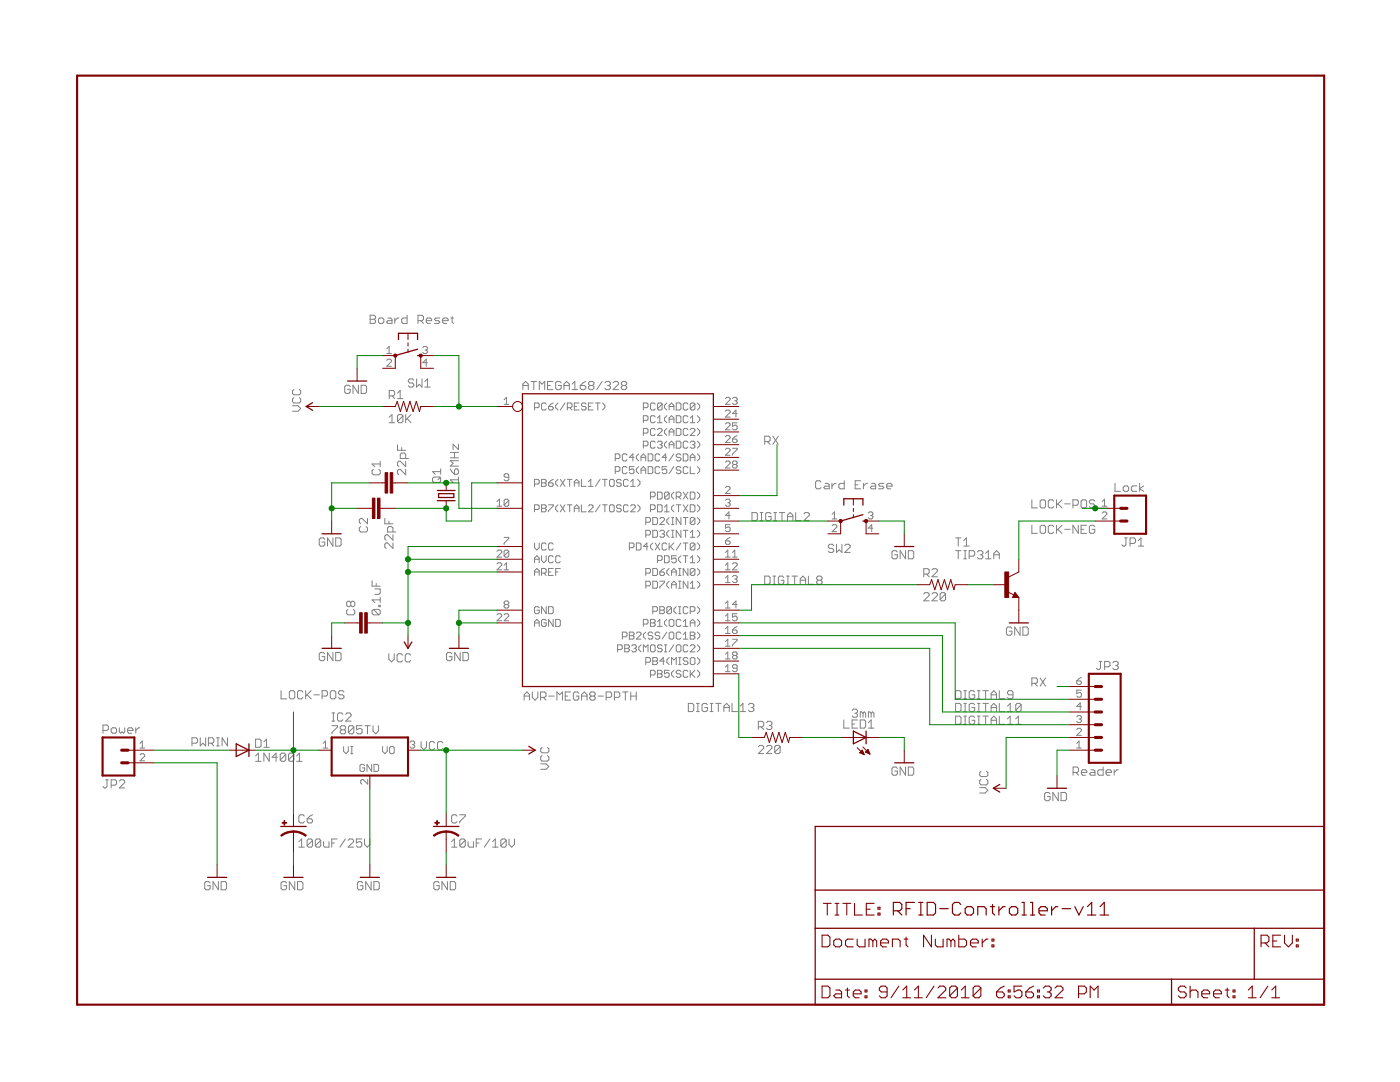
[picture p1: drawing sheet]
<svg xmlns="http://www.w3.org/2000/svg" width="279mm" height="216mm" viewBox="0 0 279 216" stroke-linecap="round" stroke-linejoin="round" font-family="sans-serif">
<g fill="#808080" stroke="#808080" stroke-width=".2">
<path d="M104.6 138.6v1.1z"/>
<path d="M104.6 138.6l.6-.5z"/>
<path d="M105.2 138.1l.5 .5z"/>
<path d="M105.7 138.6v1.1z"/>
<path d="M104.6 138.9h1.1z"/>
<path d="M106.2 138.1v1z"/>
<path d="M106.2 139.1l.6 .6z"/>
<path d="M106.8 139.7l.5-.6z"/>
<path d="M107.3 138.1v1z"/>
<path d="M107.9 138.1v1.6z"/>
<path d="M107.9 138.1h.8z"/>
<path d="M108.7 138.1l.3 .2z"/>
<path d="M109 138.3v.6z"/>
<path d="M108.7 139.1l.3-.2z"/>
<path d="M107.9 139.1h.8z"/>
<path d="M108.4 139.1l.6 .6z"/>
<path d="M109.5 138.9h1.1z"/>
<path d="M111.1 138.1v1.6z"/>
<path d="M111.1 138.1l.6 .5z"/>
<path d="M111.7 138.6l.5-.5z"/>
<path d="M112.2 138.1v1.6z"/>
<path d="M112.8 138.1h1.1z"/>
<path d="M112.8 138.1v1.6z"/>
<path d="M112.8 139.7h1.1z"/>
<path d="M112.8 138.9h.5z"/>
<path d="M115.2 138.1l.3 .2z"/>
<path d="M114.7 138.1h.5z"/>
<path d="M114.7 138.1l-.3 .2z"/>
<path d="M114.4 138.3v1.1z"/>
<path d="M114.4 139.4l.3 .3z"/>
<path d="M114.7 139.7h.5z"/>
<path d="M115.2 139.7l.3-.3z"/>
<path d="M115.5 138.9v.5z"/>
<path d="M115 138.9h.5z"/>
<path d="M116.1 138.6v1.1z"/>
<path d="M116.1 138.6l.5-.5z"/>
<path d="M116.6 138.1l.6 .5z"/>
<path d="M117.2 138.6v1.1z"/>
<path d="M116.1 138.9h1.1z"/>
<path d="M117.7 138.3l.3-.2z"/>
<path d="M118 138.1h.5z"/>
<path d="M118.5 138.1l.3 .2z"/>
<path d="M118.8 138.3v.3z"/>
<path d="M118.8 138.6l-.3 .3z"/>
<path d="M118.5 138.9l.3 .2z"/>
<path d="M118.8 139.1v.3z"/>
<path d="M118.8 139.4l-.3 .3z"/>
<path d="M118 139.7h.5z"/>
<path d="M117.7 139.4l.3 .3z"/>
<path d="M117.7 139.1v.3z"/>
<path d="M117.7 139.1l.3-.2z"/>
<path d="M117.7 138.6l.3 .3z"/>
<path d="M117.7 138.3v.3z"/>
<path d="M118 138.9h.5z"/>
<path d="M119.3 138.9h1.1z"/>
<path d="M121 138.1v1.6z"/>
<path d="M121 138.1h.8z"/>
<path d="M121.8 138.1l.3 .2z"/>
<path d="M122.1 138.3v.6z"/>
<path d="M121.8 139.1l.3-.2z"/>
<path d="M121 139.1h.8z"/>
<path d="M122.6 138.1v1.6z"/>
<path d="M122.6 138.1h.8z"/>
<path d="M123.4 138.1l.3 .2z"/>
<path d="M123.7 138.3v.6z"/>
<path d="M123.4 139.1l.3-.2z"/>
<path d="M122.6 139.1h.8z"/>
<path d="M124.8 138.1v1.6z"/>
<path d="M124.2 138.1h1.1z"/>
<path d="M125.9 138.1v1.6z"/>
<path d="M125.9 138.9h1.1z"/>
<path d="M127 138.1v1.6z"/>
<path d="M89.9 95.7l.5 .6z"/>
<path d="M89.9 95.7h1.6z"/>
<path d="M91.5 95.2v1.1z"/>
<path d="M89.9 93.6l.2 .5z"/>
<path d="M90.1 94.1l.6 .5z"/>
<path d="M90.7 94.6h.5z"/>
<path d="M91.2 94.6l.3-.2z"/>
<path d="M91.5 93.8v.6z"/>
<path d="M91.2 93.6l.3 .2z"/>
<path d="M91 93.6h.2z"/>
<path d="M91 93.6l-.3 .2z"/>
<path d="M90.7 93.8v.8z"/>
<path d="M89.9 93h1.6z"/>
<path d="M89.9 93l.5-.5z"/>
<path d="M89.9 91.9l.5 .6z"/>
<path d="M89.9 91.9h1.6z"/>
<path d="M89.9 91.4h1.6z"/>
<path d="M90.7 90.3v1.1z"/>
<path d="M89.9 90.3h1.6z"/>
<path d="M90.4 88.6v1.1z"/>
<path d="M90.4 88.6l1.1 1.1z"/>
<path d="M91.5 88.6v1.1z"/>
<path d="M81 93.7v1z"/>
<path d="M79.9 93.7l1.1 1z"/>
<path d="M79.6 93.7h.3z"/>
<path d="M79.3 93.9l.3-.2z"/>
<path d="M79.3 93.9v.6z"/>
<path d="M79.3 94.5l.3 .2z"/>
<path d="M81 92v1.1z"/>
<path d="M79.9 92l1.1 1.1z"/>
<path d="M79.6 92h.3z"/>
<path d="M79.6 92l-.3 .3z"/>
<path d="M79.3 92.3v.5z"/>
<path d="M79.3 92.8l.3 .3z"/>
<path d="M79.9 91.5h1.6z"/>
<path d="M79.9 90.7v.8z"/>
<path d="M79.9 90.7l.3-.3z"/>
<path d="M80.2 90.4h.5z"/>
<path d="M80.7 90.4l.3 .3z"/>
<path d="M81 90.7v.8z"/>
<path d="M79.3 89.9h1.7z"/>
<path d="M79.3 88.8v1.1z"/>
<path d="M80.2 89.3v.6z"/>
<path d="M78.4 108.3v1.1z"/>
<path d="M77.3 108.3l1.1 1.1z"/>
<path d="M77.1 108.3h.2z"/>
<path d="M77.1 108.3l-.3 .3z"/>
<path d="M76.8 108.6v.6z"/>
<path d="M76.8 109.2l.3 .2z"/>
<path d="M78.4 106.7v1.1z"/>
<path d="M77.3 106.7l1.1 1.1z"/>
<path d="M77.1 106.7h.2z"/>
<path d="M76.8 107l.3-.3z"/>
<path d="M76.8 107v.5z"/>
<path d="M76.8 107.5l.3 .3z"/>
<path d="M77.3 106.2h1.7z"/>
<path d="M77.3 105.3v.9z"/>
<path d="M77.3 105.3l.3-.2z"/>
<path d="M77.6 105.1h.5z"/>
<path d="M78.1 105.1l.3 .2z"/>
<path d="M78.4 105.3v.9z"/>
<path d="M76.8 104.5h1.6z"/>
<path d="M76.8 103.4v1.1z"/>
<path d="M77.6 104v.5z"/>
<path d="M77.7 83.2l.5-.5z"/>
<path d="M78.2 82.7v1.6z"/>
<path d="M77.7 84.3h1.1z"/>
<path d="M79.3 83v1.1z"/>
<path d="M79.6 82.7l-.3 .3z"/>
<path d="M79.6 82.7h.5z"/>
<path d="M80.1 82.7l.3 .3z"/>
<path d="M80.4 83v1.1z"/>
<path d="M80.4 84.1l-.3 .2z"/>
<path d="M79.6 84.3h.5z"/>
<path d="M79.3 84.1l.3 .2z"/>
<path d="M79.3 84.1l1.1-1.1z"/>
<path d="M81 82.7v1.6z"/>
<path d="M81 83.8l1-1.1z"/>
<path d="M81.2 83.5l.8 .8z"/>
<path d="M66.3 144.8h1.1z"/>
<path d="M67.4 144.8v.3z"/>
<path d="M66.3 146.2l1.1-1.1z"/>
<path d="M66.3 146.2v.2z"/>
<path d="M68.2 144.8l-.3 .3z"/>
<path d="M68.2 144.8h.5z"/>
<path d="M68.7 144.8l.3 .3z"/>
<path d="M69 145.1v.3z"/>
<path d="M69 145.4l-.3 .2z"/>
<path d="M68.7 145.6l.3 .3z"/>
<path d="M69 145.9v.3z"/>
<path d="M69 146.2l-.3 .2z"/>
<path d="M68.2 146.4h.5z"/>
<path d="M67.9 146.2l.3 .2z"/>
<path d="M67.9 145.9v.3z"/>
<path d="M67.9 145.9l.3-.3z"/>
<path d="M67.9 145.4l.3 .2z"/>
<path d="M67.9 145.1v.3z"/>
<path d="M68.2 145.6h.5z"/>
<path d="M69.5 145.1v1.1z"/>
<path d="M69.5 145.1l.3-.3z"/>
<path d="M69.8 144.8h.5z"/>
<path d="M70.3 144.8l.3 .3z"/>
<path d="M70.6 145.1v1.1z"/>
<path d="M70.6 146.2l-.3 .2z"/>
<path d="M69.8 146.4h.5z"/>
<path d="M69.5 146.2l.3 .2z"/>
<path d="M69.5 146.2l1.1-1.1z"/>
<path d="M71.2 144.8h1.1z"/>
<path d="M71.2 144.8v.8z"/>
<path d="M71.2 145.6l.5-.2z"/>
<path d="M71.7 145.4h.3z"/>
<path d="M72 145.4l.3 .2z"/>
<path d="M72.3 145.6v.6z"/>
<path d="M72.3 146.2l-.3 .2z"/>
<path d="M71.4 146.4h.6z"/>
<path d="M71.2 146.2l.2 .2z"/>
<path d="M73.3 144.8v1.6z"/>
<path d="M72.8 144.8h1.1z"/>
<path d="M74.4 144.8v1.1z"/>
<path d="M74.4 145.9l.6 .5z"/>
<path d="M75.5 145.9l-.5 .5z"/>
<path d="M75.5 144.8v1.1z"/>
<path d="M73.9 62.9v1.6z"/>
<path d="M73.9 62.9h.8z"/>
<path d="M74.7 62.9l.3 .3z"/>
<path d="M75 63.2v.3z"/>
<path d="M75 63.5l-.3 .2z"/>
<path d="M74.7 63.7l.3 .3z"/>
<path d="M75 64v.3z"/>
<path d="M75 64.3l-.3 .2z"/>
<path d="M73.9 64.5h.8z"/>
<path d="M73.9 63.7h.8z"/>
<path d="M75.8 64.5h.5z"/>
<path d="M76.3 64.5l.3-.2z"/>
<path d="M76.6 63.7v.6z"/>
<path d="M76.3 63.5l.3 .2z"/>
<path d="M75.8 63.5h.5z"/>
<path d="M75.8 63.5l-.3 .2z"/>
<path d="M75.5 63.7v.6z"/>
<path d="M75.5 64.3l.3 .2z"/>
<path d="M77.4 63.5h.6z"/>
<path d="M78 63.5l.2 .2z"/>
<path d="M78.2 63.7v.8z"/>
<path d="M77.4 64.5h.8z"/>
<path d="M77.2 64.3l.2 .2z"/>
<path d="M77.2 64.3l.2-.3z"/>
<path d="M77.4 64h.8z"/>
<path d="M78.8 63.5v1z"/>
<path d="M78.8 64l.5-.5z"/>
<path d="M79.3 63.5h.3z"/>
<path d="M81.2 62.9v1.6z"/>
<path d="M80.4 64.5h.8z"/>
<path d="M80.2 64.3l.2 .2z"/>
<path d="M80.2 63.7v.6z"/>
<path d="M80.2 63.7l.2-.2z"/>
<path d="M80.4 63.5h.8z"/>
<path d="M83.4 62.9v1.6z"/>
<path d="M83.4 62.9h.8z"/>
<path d="M84.2 62.9l.3 .3z"/>
<path d="M84.5 63.2v.5z"/>
<path d="M84.5 63.7l-.3 .3z"/>
<path d="M83.4 64h.8z"/>
<path d="M84 64l.5 .5z"/>
<path d="M85.3 64.5h.6z"/>
<path d="M85.1 64.3l.2 .2z"/>
<path d="M85.1 63.7v.6z"/>
<path d="M85.1 63.7l.2-.2z"/>
<path d="M85.3 63.5h.6z"/>
<path d="M85.9 63.5l.2 .2z"/>
<path d="M86.1 63.7v.3z"/>
<path d="M85.1 64h1z"/>
<path d="M86.7 64.5h.8z"/>
<path d="M87.5 64.5l.3-.2z"/>
<path d="M87.5 64l.3 .3z"/>
<path d="M87 64h.5z"/>
<path d="M86.7 63.7l.3 .3z"/>
<path d="M86.7 63.7l.3-.2z"/>
<path d="M87 63.5h.8z"/>
<path d="M88.6 64.5h.6z"/>
<path d="M88.3 64.3l.3 .2z"/>
<path d="M88.3 63.7v.6z"/>
<path d="M88.3 63.7l.3-.2z"/>
<path d="M88.6 63.5h.6z"/>
<path d="M89.2 63.5l.2 .2z"/>
<path d="M89.4 63.7v.3z"/>
<path d="M88.3 64h1.1z"/>
<path d="M90.2 63.2v1.1z"/>
<path d="M90.2 64.3l.3 .2z"/>
<path d="M90 63.5h.5z"/>
<path d="M163.6 95.9l.3 .3z"/>
<path d="M163 95.9h.6z"/>
<path d="M162.8 96.2l.2-.3z"/>
<path d="M162.8 96.2v1.1z"/>
<path d="M162.8 97.3l.2 .2z"/>
<path d="M163 97.5h.6z"/>
<path d="M163.6 97.5l.3-.2z"/>
<path d="M164.7 96.5h.5z"/>
<path d="M165.2 96.5l.3 .2z"/>
<path d="M165.5 96.7v.8z"/>
<path d="M164.7 97.5h.8z"/>
<path d="M164.4 97.3l.3 .2z"/>
<path d="M164.4 97.3l.3-.3z"/>
<path d="M164.7 97h.8z"/>
<path d="M166 96.5v1z"/>
<path d="M166.6 96.5l-.6 .5z"/>
<path d="M166.6 96.5h.3z"/>
<path d="M168.5 95.9v1.6z"/>
<path d="M167.7 97.5h.8z"/>
<path d="M167.4 97.3l.3 .2z"/>
<path d="M167.4 96.7v.6z"/>
<path d="M167.4 96.7l.3-.2z"/>
<path d="M167.7 96.5h.8z"/>
<path d="M170.7 95.9h1.1z"/>
<path d="M170.7 95.9v1.6z"/>
<path d="M170.7 97.5h1.1z"/>
<path d="M170.7 96.7h.5z"/>
<path d="M172.3 96.5v1z"/>
<path d="M172.8 96.5l-.5 .5z"/>
<path d="M172.8 96.5h.3z"/>
<path d="M173.9 96.5h.6z"/>
<path d="M174.5 96.5l.3 .2z"/>
<path d="M174.8 96.7v.8z"/>
<path d="M173.9 97.5h.9z"/>
<path d="M173.7 97.3l.2 .2z"/>
<path d="M173.7 97.3l.2-.3z"/>
<path d="M173.9 97h.9z"/>
<path d="M175.3 97.5h.8z"/>
<path d="M176.1 97.5l.3-.2z"/>
<path d="M176.1 97l.3 .3z"/>
<path d="M175.6 97h.5z"/>
<path d="M175.3 96.7l.3 .3z"/>
<path d="M175.6 96.5l-.3 .2z"/>
<path d="M175.6 96.5h.8z"/>
<path d="M177.2 97.5h.6z"/>
<path d="M177 97.3l.2 .2z"/>
<path d="M177 96.7v.6z"/>
<path d="M177 96.7l.2-.2z"/>
<path d="M177.2 96.5h.6z"/>
<path d="M177.8 96.5l.2 .2z"/>
<path d="M178 96.7v.3z"/>
<path d="M177 97h1z"/>
<path d="M64.5 107.3l.3 .3z"/>
<path d="M64 107.3h.5z"/>
<path d="M64 107.3l-.3 .3z"/>
<path d="M63.7 107.6v1.1z"/>
<path d="M63.7 108.7l.3 .3z"/>
<path d="M64 109h.5z"/>
<path d="M64.5 109l.3-.3z"/>
<path d="M64.8 108.2v.5z"/>
<path d="M64.3 108.2h.5z"/>
<path d="M65.4 107.3v1.7z"/>
<path d="M65.4 107.3l1 1.7z"/>
<path d="M66.4 107.3v1.7z"/>
<path d="M67 107.3v1.7z"/>
<path d="M67 109h.8z"/>
<path d="M67.8 109l.3-.3z"/>
<path d="M68.1 107.6v1.1z"/>
<path d="M67.8 107.3l.3 .3z"/>
<path d="M67 107.3h.8z"/>
<path d="M72.2 175.9l.2 .3z"/>
<path d="M71.6 175.9h.6z"/>
<path d="M71.6 175.9l-.3 .3z"/>
<path d="M71.3 176.2v1.1z"/>
<path d="M71.3 177.3l.3 .2z"/>
<path d="M71.6 177.5h.6z"/>
<path d="M72.4 177.3l-.2 .2z"/>
<path d="M72.4 176.7v.6z"/>
<path d="M71.9 176.7h.5z"/>
<path d="M73 175.9v1.6z"/>
<path d="M73 175.9l1.1 1.6z"/>
<path d="M74.1 175.9v1.6z"/>
<path d="M74.6 175.9v1.6z"/>
<path d="M74.6 177.5h.8z"/>
<path d="M75.7 177.3l-.3 .2z"/>
<path d="M75.7 176.2v1.1z"/>
<path d="M75.4 175.9l.3 .3z"/>
<path d="M74.6 175.9h.8z"/>
<path d="M107.9 153.5h1.1z"/>
<path d="M109 153.5l.5-.5z"/>
<path d="M109 152.4l.5 .6z"/>
<path d="M107.9 152.4h1.1z"/>
<path d="M107.9 151l.3-.2z"/>
<path d="M107.9 151v.6z"/>
<path d="M107.9 151.6l.3 .3z"/>
<path d="M108.2 151.9h1.1z"/>
<path d="M109.3 151.9l.2-.3z"/>
<path d="M109.5 151v.6z"/>
<path d="M109.3 150.8l.2 .2z"/>
<path d="M108.2 149.1l-.3 .3z"/>
<path d="M107.9 149.4v.5z"/>
<path d="M107.9 149.9l.3 .3z"/>
<path d="M108.2 150.2h1.1z"/>
<path d="M109.3 150.2l.2-.3z"/>
<path d="M109.5 149.4v.5z"/>
<path d="M109.3 149.1l.2 .3z"/>
<path d="M51 150.8l.6-.5z"/>
<path d="M51.6 150.3v1.6z"/>
<path d="M51 151.9h1.1z"/>
<path d="M52.7 150.3v1.6z"/>
<path d="M52.7 150.3l1 1.6z"/>
<path d="M53.7 150.3v1.6z"/>
<path d="M55.1 150.3v1.6z"/>
<path d="M55.1 150.3l-.8 .8z"/>
<path d="M54.3 151.1h1.1z"/>
<path d="M55.9 150.6v1z"/>
<path d="M55.9 150.6l.3-.3z"/>
<path d="M56.2 150.3h.5z"/>
<path d="M56.7 150.3l.3 .3z"/>
<path d="M57 150.6v1z"/>
<path d="M57 151.6l-.3 .3z"/>
<path d="M56.2 151.9h.5z"/>
<path d="M55.9 151.6l.3 .3z"/>
<path d="M55.9 151.6l1.1-1z"/>
<path d="M57.6 150.6v1z"/>
<path d="M57.6 150.6l.2-.3z"/>
<path d="M57.8 150.3h.6z"/>
<path d="M58.4 150.3l.3 .3z"/>
<path d="M58.7 150.6v1z"/>
<path d="M58.7 151.6l-.3 .3z"/>
<path d="M57.8 151.9h.6z"/>
<path d="M57.6 151.6l.2 .3z"/>
<path d="M57.6 151.6l1.1-1z"/>
<path d="M59.8 150.3l-.6 .5z"/>
<path d="M59.8 150.3v1.6z"/>
<path d="M59.2 151.9h1.1z"/>
<path d="M41.7 175.9l.3 .3z"/>
<path d="M41.1 175.9h.6z"/>
<path d="M41.1 175.9l-.2 .3z"/>
<path d="M40.9 176.2v1.1z"/>
<path d="M40.9 177.3l.2 .2z"/>
<path d="M41.1 177.5h.6z"/>
<path d="M41.7 177.5l.3-.2z"/>
<path d="M42 176.7v.6z"/>
<path d="M41.4 176.7h.6z"/>
<path d="M42.5 175.9v1.6z"/>
<path d="M42.5 175.9l1.1 1.6z"/>
<path d="M43.6 175.9v1.6z"/>
<path d="M44.1 175.9v1.6z"/>
<path d="M44.1 177.5h.9z"/>
<path d="M45.2 177.3l-.2 .2z"/>
<path d="M45.2 176.2v1.1z"/>
<path d="M45 175.9l.2 .3z"/>
<path d="M44.1 175.9h.9z"/>
<path d="M56.9 175.9l.3 .3z"/>
<path d="M56.4 175.9h.5z"/>
<path d="M56.4 175.9l-.3 .3z"/>
<path d="M56.1 176.2v1.1z"/>
<path d="M56.1 177.3l.3 .2z"/>
<path d="M56.4 177.5h.5z"/>
<path d="M56.9 177.5l.3-.2z"/>
<path d="M57.2 176.7v.6z"/>
<path d="M56.6 176.7h.6z"/>
<path d="M57.7 175.9v1.6z"/>
<path d="M57.7 175.9l1.1 1.6z"/>
<path d="M58.8 175.9v1.6z"/>
<path d="M59.4 175.9v1.6z"/>
<path d="M59.4 177.5h.8z"/>
<path d="M60.2 177.5l.3-.2z"/>
<path d="M60.5 176.2v1.1z"/>
<path d="M60.2 175.9l.3 .3z"/>
<path d="M59.4 175.9h.8z"/>
<path d="M59.6 167.9l.6-.5z"/>
<path d="M60.2 167.4v1.6z"/>
<path d="M59.6 169h1.1z"/>
<path d="M61.3 167.7v1.1z"/>
<path d="M61.6 167.4l-.3 .3z"/>
<path d="M61.6 167.4h.5z"/>
<path d="M62.1 167.4l.3 .3z"/>
<path d="M62.4 167.7v1.1z"/>
<path d="M62.4 168.8l-.3 .2z"/>
<path d="M61.6 169h.5z"/>
<path d="M61.3 168.8l.3 .2z"/>
<path d="M61.3 168.8l1.1-1.1z"/>
<path d="M62.9 167.7v1.1z"/>
<path d="M62.9 167.7l.3-.3z"/>
<path d="M63.2 167.4h.5z"/>
<path d="M63.7 167.4l.3 .3z"/>
<path d="M64 167.7v1.1z"/>
<path d="M64 168.8l-.3 .2z"/>
<path d="M63.2 169h.5z"/>
<path d="M62.9 168.8l.3 .2z"/>
<path d="M62.9 168.8l1.1-1.1z"/>
<path d="M64.6 167.9v.9z"/>
<path d="M64.6 168.8l.2 .2z"/>
<path d="M64.8 169h.9z"/>
<path d="M65.7 167.9v1.1z"/>
<path d="M66.2 167.4v1.6z"/>
<path d="M66.2 167.4h1.1z"/>
<path d="M66.2 168.2h.5z"/>
<path d="M68.9 167.4l-1.1 1.6z"/>
<path d="M69.5 169h1.1z"/>
<path d="M69.5 169l1.1-1.1z"/>
<path d="M70.6 167.7v.2z"/>
<path d="M70.3 167.4l.3 .3z"/>
<path d="M69.7 167.4h.6z"/>
<path d="M69.7 167.4l-.2 .3z"/>
<path d="M71.1 167.4h1.1z"/>
<path d="M71.1 167.4v.8z"/>
<path d="M71.1 168.2l.5-.3z"/>
<path d="M71.6 167.9h.3z"/>
<path d="M71.9 167.9l.3 .3z"/>
<path d="M72.2 168.2v.6z"/>
<path d="M72.2 168.8l-.3 .2z"/>
<path d="M71.4 169h.5z"/>
<path d="M71.1 168.8l.3 .2z"/>
<path d="M72.7 167.4v1.1z"/>
<path d="M72.7 168.5l.6 .5z"/>
<path d="M73.8 168.5l-.5 .5z"/>
<path d="M73.8 167.4v1.1z"/>
<path d="M90.1 167.9l.6-.5z"/>
<path d="M90.7 167.4v1.6z"/>
<path d="M90.1 169h1.1z"/>
<path d="M91.8 167.7v1.1z"/>
<path d="M91.8 167.7l.2-.3z"/>
<path d="M92 167.4h.6z"/>
<path d="M92.6 167.4l.3 .3z"/>
<path d="M92.9 167.7v1.1z"/>
<path d="M92.9 168.8l-.3 .2z"/>
<path d="M92 169h.6z"/>
<path d="M91.8 168.8l.2 .2z"/>
<path d="M91.8 168.8l1.1-1.1z"/>
<path d="M93.4 167.9v.9z"/>
<path d="M93.4 168.8l.3 .2z"/>
<path d="M93.7 169h.8z"/>
<path d="M94.5 167.9v1.1z"/>
<path d="M95 167.4v1.6z"/>
<path d="M95 167.4h1.1z"/>
<path d="M95 168.2h.6z"/>
<path d="M97.8 167.4l-1.1 1.6z"/>
<path d="M98.8 167.4l-.5 .5z"/>
<path d="M98.8 167.4v1.6z"/>
<path d="M98.3 169h1.1z"/>
<path d="M99.9 167.7v1.1z"/>
<path d="M100.2 167.4l-.3 .3z"/>
<path d="M100.2 167.4h.6z"/>
<path d="M100.8 167.4l.2 .3z"/>
<path d="M101 167.7v1.1z"/>
<path d="M101 168.8l-.2 .2z"/>
<path d="M100.2 169h.6z"/>
<path d="M99.9 168.8l.3 .2z"/>
<path d="M99.9 168.8l1.1-1.1z"/>
<path d="M101.6 167.4v1.1z"/>
<path d="M101.6 168.5l.5 .5z"/>
<path d="M102.1 169l.6-.5z"/>
<path d="M102.7 167.4v1.1z"/>
<path d="M87.4 175.9l.3 .3z"/>
<path d="M86.8 175.9h.6z"/>
<path d="M86.8 175.9l-.2 .3z"/>
<path d="M86.6 176.2v1.1z"/>
<path d="M86.6 177.3l.2 .2z"/>
<path d="M86.8 177.5h.6z"/>
<path d="M87.7 177.3l-.3 .2z"/>
<path d="M87.7 176.7v.6z"/>
<path d="M87.1 176.7h.6z"/>
<path d="M88.2 175.9v1.6z"/>
<path d="M88.2 175.9l1.1 1.6z"/>
<path d="M89.3 175.9v1.6z"/>
<path d="M89.9 175.9v1.6z"/>
<path d="M89.9 177.5h.8z"/>
<path d="M90.9 177.3l-.2 .2z"/>
<path d="M90.9 176.2v1.1z"/>
<path d="M90.7 175.9l.2 .3z"/>
<path d="M89.9 175.9h.8z"/>
<path d="M77.6 130.5v1z"/>
<path d="M77.6 131.5l.5 .6z"/>
<path d="M78.7 131.5l-.6 .6z"/>
<path d="M78.7 130.5v1z"/>
<path d="M80.1 130.5l.2 .2z"/>
<path d="M79.5 130.5h.6z"/>
<path d="M79.5 130.5l-.3 .2z"/>
<path d="M79.2 130.7v1.1z"/>
<path d="M79.2 131.8l.3 .3z"/>
<path d="M79.5 132.1h.6z"/>
<path d="M80.1 132.1l.2-.3z"/>
<path d="M81.7 130.5l.3 .2z"/>
<path d="M81.2 130.5h.5z"/>
<path d="M80.9 130.7l.3-.2z"/>
<path d="M80.9 130.7v1.1z"/>
<path d="M80.9 131.8l.3 .3z"/>
<path d="M81.2 132.1h.5z"/>
<path d="M81.7 132.1l.3-.3z"/>
<path d="M74.5 122.7h1.1z"/>
<path d="M74.3 122.4l.2 .3z"/>
<path d="M74.3 121.9v.5z"/>
<path d="M74.3 121.9l.2-.3z"/>
<path d="M74.5 121.6h1.1z"/>
<path d="M75.6 121.6l.3 .3z"/>
<path d="M75.9 121.9v.5z"/>
<path d="M75.6 122.7l.3-.3z"/>
<path d="M74.5 121.6l1.1 1.1z"/>
<path d="M75.6 121.1h.3z"/>
<path d="M75.6 120.8v.3z"/>
<path d="M75.6 120.8h.3z"/>
<path d="M75.9 120.8v.3z"/>
<path d="M74.3 119.7l.5 .5z"/>
<path d="M74.3 119.7h1.6z"/>
<path d="M75.9 119.1v1.1z"/>
<path d="M74.8 118.6h.8z"/>
<path d="M75.6 118.6l.3-.3z"/>
<path d="M75.9 117.5v.8z"/>
<path d="M74.8 117.5h1.1z"/>
<path d="M74.3 117h1.6z"/>
<path d="M74.3 115.9v1.1z"/>
<path d="M75.1 116.4v.6z"/>
<path d="M64.5 130.2l.3 .3z"/>
<path d="M64 130.2h.5z"/>
<path d="M64 130.2l-.3 .3z"/>
<path d="M63.7 130.5v1.1z"/>
<path d="M63.7 131.6l.3 .2z"/>
<path d="M64 131.8h.5z"/>
<path d="M64.5 131.8l.3-.2z"/>
<path d="M64.8 131v.6z"/>
<path d="M64.3 131h.5z"/>
<path d="M65.4 130.2v1.6z"/>
<path d="M65.4 130.2l1 1.6z"/>
<path d="M66.4 130.2v1.6z"/>
<path d="M67 130.2v1.6z"/>
<path d="M67 131.8h.8z"/>
<path d="M68.1 131.6l-.3 .2z"/>
<path d="M68.1 130.5v1.1z"/>
<path d="M67.8 130.2l.3 .3z"/>
<path d="M67 130.2h.8z"/>
<path d="M89.9 130.2l.3 .3z"/>
<path d="M89.4 130.2h.5z"/>
<path d="M89.4 130.2l-.3 .3z"/>
<path d="M89.1 130.5v1.1z"/>
<path d="M89.1 131.6l.3 .2z"/>
<path d="M89.4 131.8h.5z"/>
<path d="M90.2 131.6l-.3 .2z"/>
<path d="M90.2 131v.6z"/>
<path d="M89.7 131h.5z"/>
<path d="M90.7 130.2v1.6z"/>
<path d="M90.7 130.2l1.1 1.6z"/>
<path d="M91.8 130.2v1.6z"/>
<path d="M92.4 130.2v1.6z"/>
<path d="M92.4 131.8h.8z"/>
<path d="M93.5 131.6l-.3 .2z"/>
<path d="M93.5 130.5v1.1z"/>
<path d="M93.2 130.2l.3 .3z"/>
<path d="M92.4 130.2h.8z"/>
<path d="M58.4 82.1h1.1z"/>
<path d="M60 81.5l-.5 .6z"/>
<path d="M59.5 81l.5 .5z"/>
<path d="M58.4 81h1.1z"/>
<path d="M58.7 79.3l-.3 .3z"/>
<path d="M58.4 79.6v.5z"/>
<path d="M58.4 80.1l.3 .3z"/>
<path d="M58.7 80.4h1z"/>
<path d="M60 80.1l-.3 .3z"/>
<path d="M60 79.6v.5z"/>
<path d="M59.7 79.3l.3 .3z"/>
<path d="M58.7 77.7l-.3 .3z"/>
<path d="M58.4 78v.5z"/>
<path d="M58.4 78.5l.3 .3z"/>
<path d="M58.7 78.8h1z"/>
<path d="M59.7 78.8l.3-.3z"/>
<path d="M60 78v.5z"/>
<path d="M59.7 77.7l.3 .3z"/>
<path d="M69.6 76.9l.3 .3z"/>
<path d="M69.1 76.9h.5z"/>
<path d="M69.1 76.9l-.3 .3z"/>
<path d="M68.8 77.2v1z"/>
<path d="M68.8 78.2l.3 .3z"/>
<path d="M69.1 78.5h.5z"/>
<path d="M69.9 78.2l-.3 .3z"/>
<path d="M69.9 77.7v.5z"/>
<path d="M69.3 77.7h.6z"/>
<path d="M70.4 76.9v1.6z"/>
<path d="M70.4 76.9l1.1 1.6z"/>
<path d="M71.5 76.9v1.6z"/>
<path d="M72.1 76.9v1.6z"/>
<path d="M72.1 78.5h.8z"/>
<path d="M73.2 78.2l-.3 .3z"/>
<path d="M73.2 77.2v1z"/>
<path d="M72.9 76.9l.3 .3z"/>
<path d="M72.1 76.9h.8z"/>
<path d="M178.8 109.9l.3 .3z"/>
<path d="M178.3 109.9h.5z"/>
<path d="M178.3 109.9l-.3 .3z"/>
<path d="M178 110.2v1.1z"/>
<path d="M178 111.3l.3 .2z"/>
<path d="M178.3 111.5h.5z"/>
<path d="M178.8 111.5l.3-.2z"/>
<path d="M179.1 110.7v.6z"/>
<path d="M178.5 110.7h.6z"/>
<path d="M179.6 109.9v1.6z"/>
<path d="M179.6 109.9l1.1 1.6z"/>
<path d="M180.7 109.9v1.6z"/>
<path d="M181.3 109.9v1.6z"/>
<path d="M181.3 111.5h.8z"/>
<path d="M182.4 111.3l-.3 .2z"/>
<path d="M182.4 110.2v1.1z"/>
<path d="M182.1 109.9l.3 .3z"/>
<path d="M181.3 109.9h.8z"/>
<path d="M191.2 109.9v1.6z"/>
<path d="M190.7 109.9h1.1z"/>
<path d="M192.3 111.5h.6z"/>
<path d="M192.6 109.9v1.6z"/>
<path d="M192.3 109.9h.6z"/>
<path d="M193.4 109.9v1.6z"/>
<path d="M193.4 109.9h.8z"/>
<path d="M194.2 109.9l.3 .3z"/>
<path d="M194.5 110.2v.5z"/>
<path d="M194.5 110.7l-.3 .3z"/>
<path d="M193.4 111h.8z"/>
<path d="M195.1 110.2l.2-.3z"/>
<path d="M195.3 109.9h.6z"/>
<path d="M195.9 109.9l.3 .3z"/>
<path d="M196.2 110.2v.2z"/>
<path d="M196.2 110.4l-.3 .3z"/>
<path d="M195.6 110.7h.3z"/>
<path d="M195.9 110.7l.3 .3z"/>
<path d="M196.2 111v.3z"/>
<path d="M195.9 111.5l.3-.2z"/>
<path d="M195.3 111.5h.6z"/>
<path d="M195.1 111.3l.2 .2z"/>
<path d="M196.7 110.4l.6-.5z"/>
<path d="M197.3 109.9v1.6z"/>
<path d="M196.7 111.5h1.1z"/>
<path d="M198.3 110.4v1.1z"/>
<path d="M198.3 110.4l.6-.5z"/>
<path d="M198.9 109.9l.5 .5z"/>
<path d="M199.4 110.4v1.1z"/>
<path d="M198.3 110.7h1.1z"/>
<path d="M184.4 119.9h1z"/>
<path d="M184.4 119.9l1-1.1z"/>
<path d="M185.4 118.5v.3z"/>
<path d="M185.2 118.3l.2 .2z"/>
<path d="M184.6 118.3h.6z"/>
<path d="M184.6 118.3l-.2 .2z"/>
<path d="M186 119.9h1.1z"/>
<path d="M186 119.9l1.1-1.1z"/>
<path d="M187.1 118.5v.3z"/>
<path d="M186.8 118.3l.3 .2z"/>
<path d="M186.3 118.3h.5z"/>
<path d="M186.3 118.3l-.3 .2z"/>
<path d="M187.6 118.5v1.1z"/>
<path d="M187.6 118.5l.3-.2z"/>
<path d="M187.9 118.3h.5z"/>
<path d="M188.4 118.3l.3 .2z"/>
<path d="M188.7 118.5v1.1z"/>
<path d="M188.7 119.6l-.3 .3z"/>
<path d="M187.9 119.9h.5z"/>
<path d="M187.6 119.6l.3 .3z"/>
<path d="M188.7 118.5l-1.1 1.1z"/>
<path d="M201.7 125.1l.3 .3z"/>
<path d="M201.1 125.1h.6z"/>
<path d="M201.1 125.1l-.2 .3z"/>
<path d="M200.9 125.4v1.1z"/>
<path d="M200.9 126.5l.2 .2z"/>
<path d="M201.1 126.7h.6z"/>
<path d="M201.7 126.7l.3-.2z"/>
<path d="M202 125.9v.6z"/>
<path d="M201.4 125.9h.6z"/>
<path d="M202.5 125.1v1.6z"/>
<path d="M202.5 125.1l1.1 1.6z"/>
<path d="M203.6 125.1v1.6z"/>
<path d="M204.1 125.1v1.6z"/>
<path d="M204.1 126.7h.9z"/>
<path d="M205.2 126.5l-.2 .2z"/>
<path d="M205.2 125.4v1.1z"/>
<path d="M205 125.1l.2 .3z"/>
<path d="M204.1 125.1h.9z"/>
<path d="M222.5 96.4v1.6z"/>
<path d="M222.5 98h1.1z"/>
<path d="M224.4 98h.6z"/>
<path d="M225 98l.2-.2z"/>
<path d="M225.2 97.2v.6z"/>
<path d="M225 97l.2 .2z"/>
<path d="M224.4 97h.6z"/>
<path d="M224.4 97l-.2 .2z"/>
<path d="M224.2 97.2v.6z"/>
<path d="M224.2 97.8l.2 .2z"/>
<path d="M226.1 97h.8z"/>
<path d="M226.1 97l-.3 .2z"/>
<path d="M225.8 97.2v.6z"/>
<path d="M225.8 97.8l.3 .2z"/>
<path d="M226.1 98h.8z"/>
<path d="M227.4 96.4v1.6z"/>
<path d="M227.4 97.5l.8 .5z"/>
<path d="M227.4 97.5l.8-.5z"/>
<path d="M170.3 141.5l-.2 .3z"/>
<path d="M170.3 141.5h.6z"/>
<path d="M170.9 141.5l.2 .3z"/>
<path d="M171.1 141.8v.2z"/>
<path d="M171.1 142l-.2 .3z"/>
<path d="M170.6 142.3h.3z"/>
<path d="M170.9 142.3l.2 .3z"/>
<path d="M171.1 142.6v.3z"/>
<path d="M170.9 143.1l.2-.2z"/>
<path d="M170.3 143.1h.6z"/>
<path d="M170.1 142.9l.2 .2z"/>
<path d="M171.7 142v1.1z"/>
<path d="M171.7 142h.3z"/>
<path d="M172 142l.2 .3z"/>
<path d="M172.2 142.3v.8z"/>
<path d="M172.5 142l-.3 .3z"/>
<path d="M172.5 142l.3 .3z"/>
<path d="M172.8 142.3v.8z"/>
<path d="M173.3 142v1.1z"/>
<path d="M173.3 142h.3z"/>
<path d="M173.6 142l.3 .3z"/>
<path d="M173.9 142.3v.8z"/>
<path d="M173.9 142.3l.2-.3z"/>
<path d="M174.1 142l.3 .3z"/>
<path d="M174.4 142.3v.8z"/>
<path d="M151.3 150.4h1.1z"/>
<path d="M151.3 150.4l1.1-1.1z"/>
<path d="M152.4 149v.3z"/>
<path d="M152.1 148.7l.3 .3z"/>
<path d="M151.6 148.7h.5z"/>
<path d="M151.6 148.7l-.3 .3z"/>
<path d="M153 150.4h1.1z"/>
<path d="M153 150.4l1.1-1.1z"/>
<path d="M154.1 149v.3z"/>
<path d="M153.8 148.7l.3 .3z"/>
<path d="M153.2 148.7h.6z"/>
<path d="M153.2 148.7l-.2 .3z"/>
<path d="M154.6 149v1.1z"/>
<path d="M154.6 149l.3-.3z"/>
<path d="M154.9 148.7h.5z"/>
<path d="M155.4 148.7l.3 .3z"/>
<path d="M155.7 149v1.1z"/>
<path d="M155.7 150.1l-.3 .3z"/>
<path d="M154.9 150.4h.5z"/>
<path d="M154.6 150.1l.3 .3z"/>
<path d="M154.6 150.1l1.1-1.1z"/>
<path d="M178.8 153.1l.3 .2z"/>
<path d="M178.3 153.1h.5z"/>
<path d="M178.3 153.1l-.3 .2z"/>
<path d="M178 153.3v1.1z"/>
<path d="M178 154.4l.3 .3z"/>
<path d="M178.3 154.7h.5z"/>
<path d="M178.8 154.7l.3-.3z"/>
<path d="M179.1 153.9v.5z"/>
<path d="M178.5 153.9h.6z"/>
<path d="M179.6 153.1v1.6z"/>
<path d="M179.6 153.1l1.1 1.6z"/>
<path d="M180.7 153.1v1.6z"/>
<path d="M181.3 153.1v1.6z"/>
<path d="M181.3 154.7h.8z"/>
<path d="M182.4 154.4l-.3 .3z"/>
<path d="M182.4 153.3v1.1z"/>
<path d="M182.1 153.1l.3 .2z"/>
<path d="M181.3 153.1h.8z"/>
<path d="M214.2 153.1v1.6z"/>
<path d="M214.2 153.1h.8z"/>
<path d="M215 153.1l.2 .2z"/>
<path d="M215.2 153.3v.6z"/>
<path d="M215.2 153.9l-.2 .2z"/>
<path d="M214.2 154.1h.8z"/>
<path d="M214.7 154.1l.5 .6z"/>
<path d="M216.1 154.7h.5z"/>
<path d="M215.8 154.4l.3 .3z"/>
<path d="M215.8 153.9v.5z"/>
<path d="M215.8 153.9l.3-.3z"/>
<path d="M216.1 153.6h.5z"/>
<path d="M216.6 153.6l.3 .3z"/>
<path d="M216.9 153.9v.2z"/>
<path d="M215.8 154.1h1.1z"/>
<path d="M217.7 153.6h.5z"/>
<path d="M218.2 153.6l.3 .3z"/>
<path d="M218.5 153.9v.8z"/>
<path d="M217.7 154.7h.8z"/>
<path d="M217.4 154.4l.3 .3z"/>
<path d="M217.4 154.4l.3-.3z"/>
<path d="M217.7 154.1h.8z"/>
<path d="M220.2 153.1v1.6z"/>
<path d="M219.4 154.7h.8z"/>
<path d="M219.1 154.4l.3 .3z"/>
<path d="M219.1 153.9v.5z"/>
<path d="M219.1 153.9l.3-.3z"/>
<path d="M219.4 153.6h.8z"/>
<path d="M221 154.7h.5z"/>
<path d="M220.7 154.4l.3 .3z"/>
<path d="M220.7 153.9v.5z"/>
<path d="M220.7 153.9l.3-.3z"/>
<path d="M221 153.6h.5z"/>
<path d="M221.5 153.6l.3 .3z"/>
<path d="M221.8 153.9v.2z"/>
<path d="M220.7 154.1h1.1z"/>
<path d="M222.4 153.6v1.1z"/>
<path d="M222.4 154.1l.5-.5z"/>
<path d="M222.9 153.6h.3z"/>
<path d="M195.5 158.2h1.1z"/>
<path d="M197.1 157.7l-.5 .5z"/>
<path d="M196.6 157.2l.5 .5z"/>
<path d="M195.5 157.2h1.1z"/>
<path d="M195.8 155.5l-.3 .3z"/>
<path d="M195.5 155.8v.5z"/>
<path d="M195.5 156.3l.3 .3z"/>
<path d="M195.8 156.6h1.1z"/>
<path d="M196.9 156.6l.2-.3z"/>
<path d="M197.1 155.8v.5z"/>
<path d="M196.9 155.5l.2 .3z"/>
<path d="M195.8 153.9l-.3 .3z"/>
<path d="M195.5 154.2v.5z"/>
<path d="M195.5 154.7l.3 .3z"/>
<path d="M195.8 155h1.1z"/>
<path d="M196.9 155l.2-.3z"/>
<path d="M197.1 154.2v.5z"/>
<path d="M196.9 153.9l.2 .3z"/>
<path d="M209.3 158.1l.3 .3z"/>
<path d="M208.7 158.1h.6z"/>
<path d="M208.7 158.1l-.2 .3z"/>
<path d="M208.5 158.4v1.1z"/>
<path d="M208.5 159.5l.2 .3z"/>
<path d="M208.7 159.8h.6z"/>
<path d="M209.3 159.8l.3-.3z"/>
<path d="M209.6 158.9v.6z"/>
<path d="M209 158.9h.6z"/>
<path d="M210.1 158.1v1.7z"/>
<path d="M210.1 158.1l1.1 1.7z"/>
<path d="M211.2 158.1v1.7z"/>
<path d="M211.8 158.1v1.7z"/>
<path d="M211.8 159.8h.8z"/>
<path d="M212.6 159.8l.2-.3z"/>
<path d="M212.8 158.4v1.1z"/>
<path d="M212.6 158.1l.2 .3z"/>
<path d="M211.8 158.1h.8z"/>
<path d="M20.6 144.7v1.6z"/>
<path d="M20.6 144.7h.8z"/>
<path d="M21.4 144.7l.2 .2z"/>
<path d="M21.6 144.9v.6z"/>
<path d="M21.4 145.8l.2-.3z"/>
<path d="M20.6 145.8h.8z"/>
<path d="M22.5 146.3h.5z"/>
<path d="M23 146.3l.3-.3z"/>
<path d="M23.3 145.5v.5z"/>
<path d="M23 145.2l.3 .3z"/>
<path d="M22.5 145.2h.5z"/>
<path d="M22.5 145.2l-.3 .3z"/>
<path d="M22.2 145.5v.5z"/>
<path d="M22.2 146l.3 .3z"/>
<path d="M23.8 145.2v.8z"/>
<path d="M23.8 146l.3 .3z"/>
<path d="M24.1 146.3l.3-.3z"/>
<path d="M24.4 146l.2 .3z"/>
<path d="M24.9 146l-.3 .3z"/>
<path d="M24.9 145.2v.8z"/>
<path d="M25.7 146.3h.6z"/>
<path d="M25.5 146l.2 .3z"/>
<path d="M25.5 145.5v.5z"/>
<path d="M25.7 145.2l-.2 .3z"/>
<path d="M25.7 145.2h.6z"/>
<path d="M26.3 145.2l.2 .3z"/>
<path d="M26.5 145.5v.3z"/>
<path d="M25.5 145.8h1z"/>
<path d="M27.1 145.2v1.1z"/>
<path d="M27.1 145.8l.5-.6z"/>
<path d="M27.6 145.2h.3z"/>
<path d="M129.8 133.8v1.3z"/>
<path d="M129.8 133.8h.7z"/>
<path d="M130.5 133.8l.2 .2z"/>
<path d="M130.7 134v.5z"/>
<path d="M130.7 134.5l-.2 .2z"/>
<path d="M129.8 134.7h.7z"/>
<path d="M131.2 133.8v1.3z"/>
<path d="M131.2 133.8h.7z"/>
<path d="M131.9 133.8l.2 .2z"/>
<path d="M132.1 134v.2z"/>
<path d="M132.1 134.2l-.2 .3z"/>
<path d="M131.9 134.5l.2 .2z"/>
<path d="M132.1 134.7v.2z"/>
<path d="M132.1 134.9l-.2 .2z"/>
<path d="M131.2 135.1h.7z"/>
<path d="M131.2 134.5h.7z"/>
<path d="M132.6 133.8h.9z"/>
<path d="M132.6 133.8v.7z"/>
<path d="M132.6 134.5l.5-.3z"/>
<path d="M133.1 134.2h.2z"/>
<path d="M133.3 134.2l.2 .3z"/>
<path d="M133.5 134.5v.4z"/>
<path d="M133.5 134.9l-.2 .2z"/>
<path d="M132.8 135.1h.5z"/>
<path d="M132.6 134.9l.2 .2z"/>
<path d="M134 134.7l.5 .4z"/>
<path d="M134 134.2v.5z"/>
<path d="M134 134.2l.5-.4z"/>
<path d="M135.7 133.8l.2 .2z"/>
<path d="M135.2 133.8h.5z"/>
<path d="M135.2 133.8l-.2 .2z"/>
<path d="M135 134v.2z"/>
<path d="M135 134.2l.2 .3z"/>
<path d="M135.2 134.5h.5z"/>
<path d="M135.7 134.5l.2 .2z"/>
<path d="M135.9 134.7v.2z"/>
<path d="M135.7 135.1l.2-.2z"/>
<path d="M135.2 135.1h.5z"/>
<path d="M135 134.9l.2 .2z"/>
<path d="M137.1 133.8l.2 .2z"/>
<path d="M136.6 133.8h.5z"/>
<path d="M136.6 133.8l-.2 .2z"/>
<path d="M136.4 134v.9z"/>
<path d="M136.4 134.9l.2 .2z"/>
<path d="M136.6 135.1h.5z"/>
<path d="M137.1 135.1l.2-.2z"/>
<path d="M137.8 133.8v1.3z"/>
<path d="M138.7 133.8l-.9 .9z"/>
<path d="M138 134.5l.7 .6z"/>
<path d="M139.2 135.1l.4-.4z"/>
<path d="M139.6 134.2v.5z"/>
<path d="M139.2 133.8l.4 .4z"/>
<path d="M144.8 133.1l.4-.5z"/>
<path d="M145.2 132.6v1.4z"/>
<path d="M144.8 134h.9z"/>
<path d="M146.2 133.8l.2 .2z"/>
<path d="M146.4 134h.5z"/>
<path d="M146.9 134l.2-.2z"/>
<path d="M147.1 132.9v.9z"/>
<path d="M146.9 132.6l.2 .3z"/>
<path d="M146.4 132.6h.5z"/>
<path d="M146.4 132.6l-.2 .3z"/>
<path d="M146.2 132.9v.2z"/>
<path d="M146.2 133.1l.2 .2z"/>
<path d="M146.4 133.3h.7z"/>
<path d="M106.7 100.7v1.4z"/>
<path d="M106.7 100.7h.7z"/>
<path d="M107.4 100.7l.2 .3z"/>
<path d="M107.6 101v.4z"/>
<path d="M107.6 101.4l-.2 .3z"/>
<path d="M106.7 101.7h.7z"/>
<path d="M108.1 100.7v1.4z"/>
<path d="M108.1 100.7h.7z"/>
<path d="M108.8 100.7l.2 .3z"/>
<path d="M109 101v.2z"/>
<path d="M109 101.2l-.2 .2z"/>
<path d="M108.8 101.4l.2 .3z"/>
<path d="M109 101.7v.2z"/>
<path d="M109 101.9l-.2 .2z"/>
<path d="M108.1 102.1h.7z"/>
<path d="M108.1 101.4h.7z"/>
<path d="M109.5 100.7h.9z"/>
<path d="M110.4 100.7v.3z"/>
<path d="M109.5 101.9l.9-.9z"/>
<path d="M109.5 101.9v.2z"/>
<path d="M110.9 101.7l.5 .4z"/>
<path d="M110.9 101.2v.5z"/>
<path d="M110.9 101.2l.5-.5z"/>
<path d="M111.8 100.7l1 1.4z"/>
<path d="M112.8 100.7l-1 1.4z"/>
<path d="M113.7 100.7v1.4z"/>
<path d="M113.2 100.7h1z"/>
<path d="M114.6 101.2v.9z"/>
<path d="M114.6 101.2l.5-.5z"/>
<path d="M115.1 100.7l.4 .5z"/>
<path d="M115.5 101.2v.9z"/>
<path d="M114.6 101.4h.9z"/>
<path d="M116 100.7v1.4z"/>
<path d="M116 102.1h1z"/>
<path d="M117.4 102.1h1z"/>
<path d="M117.4 102.1l1-.9z"/>
<path d="M118.4 101v.2z"/>
<path d="M118.1 100.7l.3 .3z"/>
<path d="M117.7 100.7h.4z"/>
<path d="M117.7 100.7l-.3 .3z"/>
<path d="M119.8 100.7l-1 1.4z"/>
<path d="M120.7 100.7v1.4z"/>
<path d="M120.2 100.7h1z"/>
<path d="M121.9 100.7h.4z"/>
<path d="M121.9 100.7l-.3 .3z"/>
<path d="M121.6 101v.9z"/>
<path d="M121.6 101.9l.3 .2z"/>
<path d="M121.9 102.1h.4z"/>
<path d="M122.3 102.1l.3-.2z"/>
<path d="M122.6 101v.9z"/>
<path d="M122.3 100.7l.3 .3z"/>
<path d="M123.7 100.7l.3 .3z"/>
<path d="M123.3 100.7h.4z"/>
<path d="M123.3 100.7l-.3 .3z"/>
<path d="M123 101v.2z"/>
<path d="M123 101.2l.3 .2z"/>
<path d="M123.3 101.4h.4z"/>
<path d="M123.7 101.4l.3 .3z"/>
<path d="M124 101.7v.2z"/>
<path d="M124 101.9l-.3 .2z"/>
<path d="M123.3 102.1h.4z"/>
<path d="M123 101.9l.3 .2z"/>
<path d="M125.1 100.7l.3 .3z"/>
<path d="M124.7 100.7h.4z"/>
<path d="M124.7 100.7l-.3 .3z"/>
<path d="M124.4 101v.9z"/>
<path d="M124.4 101.9l.3 .2z"/>
<path d="M124.7 102.1h.4z"/>
<path d="M125.1 102.1l.3-.2z"/>
<path d="M125.9 102.1h.9z"/>
<path d="M125.9 102.1l.9-.9z"/>
<path d="M126.8 101v.2z"/>
<path d="M126.6 100.7l.2 .3z"/>
<path d="M126.1 100.7h.5z"/>
<path d="M126.1 100.7l-.2 .3z"/>
<path d="M127.3 102.1l.4-.4z"/>
<path d="M127.7 101.2v.5z"/>
<path d="M127.3 100.7l.4 .5z"/>
<path d="M99.2 100.1l.5-.5z"/>
<path d="M99.7 99.6v1.4z"/>
<path d="M99.2 101h.9z"/>
<path d="M100.6 99.8v1z"/>
<path d="M100.6 99.8l.2-.2z"/>
<path d="M100.8 99.6h.5z"/>
<path d="M101.3 99.6l.2 .2z"/>
<path d="M101.5 99.8v1z"/>
<path d="M101.5 100.8l-.2 .2z"/>
<path d="M100.8 101h.5z"/>
<path d="M100.6 100.8l.2 .2z"/>
<path d="M100.6 100.8l.9-1z"/>
<path d="M106.7 95.7v1.3z"/>
<path d="M106.7 95.7h.7z"/>
<path d="M107.4 95.7l.2 .2z"/>
<path d="M107.6 95.9v.5z"/>
<path d="M107.6 96.4l-.2 .2z"/>
<path d="M106.7 96.6h.7z"/>
<path d="M108.1 95.7v1.3z"/>
<path d="M108.1 95.7h.7z"/>
<path d="M108.8 95.7l.2 .2z"/>
<path d="M109 95.9v.2z"/>
<path d="M109 96.1l-.2 .3z"/>
<path d="M108.8 96.4l.2 .2z"/>
<path d="M109 96.6v.2z"/>
<path d="M109 96.8l-.2 .2z"/>
<path d="M108.1 97h.7z"/>
<path d="M108.1 96.4h.7z"/>
<path d="M109.9 95.9l.5-.2z"/>
<path d="M109.9 95.9l-.4 .5z"/>
<path d="M109.5 96.4v.4z"/>
<path d="M109.5 96.8l.2 .2z"/>
<path d="M109.7 97h.5z"/>
<path d="M110.2 97l.2-.2z"/>
<path d="M110.4 96.6v.2z"/>
<path d="M110.2 96.4l.2 .2z"/>
<path d="M109.5 96.4h.7z"/>
<path d="M110.9 96.6l.5 .4z"/>
<path d="M110.9 96.1v.5z"/>
<path d="M110.9 96.1l.5-.4z"/>
<path d="M111.8 95.7l1 1.3z"/>
<path d="M112.8 95.7l-1 1.3z"/>
<path d="M113.7 95.7v1.3z"/>
<path d="M113.2 95.7h1z"/>
<path d="M114.6 96.1v.9z"/>
<path d="M114.6 96.1l.5-.4z"/>
<path d="M115.1 95.7l.4 .4z"/>
<path d="M115.5 96.1v.9z"/>
<path d="M114.6 96.4h.9z"/>
<path d="M116 95.7v1.3z"/>
<path d="M116 97h1z"/>
<path d="M117.4 96.1l.5-.4z"/>
<path d="M117.9 95.7v1.3z"/>
<path d="M117.4 97h1z"/>
<path d="M119.8 95.7l-1 1.3z"/>
<path d="M120.7 95.7v1.3z"/>
<path d="M120.2 95.7h1z"/>
<path d="M121.9 95.7h.4z"/>
<path d="M121.9 95.7l-.3 .2z"/>
<path d="M121.6 95.9v.9z"/>
<path d="M121.6 96.8l.3 .2z"/>
<path d="M121.9 97h.4z"/>
<path d="M122.3 97l.3-.2z"/>
<path d="M122.6 95.9v.9z"/>
<path d="M122.3 95.7l.3 .2z"/>
<path d="M123.7 95.7l.3 .2z"/>
<path d="M123.3 95.7h.4z"/>
<path d="M123.3 95.7l-.3 .2z"/>
<path d="M123 95.9v.2z"/>
<path d="M123 96.1l.3 .3z"/>
<path d="M123.3 96.4h.4z"/>
<path d="M123.7 96.4l.3 .2z"/>
<path d="M124 96.6v.2z"/>
<path d="M124 96.8l-.3 .2z"/>
<path d="M123.3 97h.4z"/>
<path d="M123 96.8l.3 .2z"/>
<path d="M125.1 95.7l.3 .2z"/>
<path d="M124.7 95.7h.4z"/>
<path d="M124.7 95.7l-.3 .2z"/>
<path d="M124.4 95.9v.9z"/>
<path d="M124.4 96.8l.3 .2z"/>
<path d="M124.7 97h.4z"/>
<path d="M125.1 97l.3-.2z"/>
<path d="M125.9 96.1l.4-.4z"/>
<path d="M126.3 95.7v1.3z"/>
<path d="M125.9 97h.9z"/>
<path d="M127.3 97l.4-.4z"/>
<path d="M127.7 96.1v.5z"/>
<path d="M127.3 95.7l.4 .4z"/>
<path d="M100.6 95.7l.2 .2z"/>
<path d="M100.8 95.9h.5z"/>
<path d="M101.3 95.9l.2-.2z"/>
<path d="M101.5 94.8v.9z"/>
<path d="M101.3 94.5l.2 .3z"/>
<path d="M100.8 94.5h.5z"/>
<path d="M100.8 94.5l-.2 .3z"/>
<path d="M100.6 94.8v.2z"/>
<path d="M100.6 95l.2 .2z"/>
<path d="M100.8 95.2h.7z"/>
<path d="M107.4 121.1l.2 .2z"/>
<path d="M106.9 121.1h.5z"/>
<path d="M106.9 121.1l-.2 .2z"/>
<path d="M106.7 121.3v.9z"/>
<path d="M106.7 122.2l.2 .2z"/>
<path d="M106.9 122.4h.5z"/>
<path d="M107.4 122.4l.2-.2z"/>
<path d="M107.6 121.8v.4z"/>
<path d="M107.1 121.8h.5z"/>
<path d="M108.1 121.1v1.3z"/>
<path d="M108.1 121.1l.9 1.3z"/>
<path d="M109 121.1v1.3z"/>
<path d="M109.5 121.1v1.3z"/>
<path d="M109.5 122.4h.7z"/>
<path d="M110.2 122.4l.2-.2z"/>
<path d="M110.4 121.3v.9z"/>
<path d="M110.2 121.1l.2 .2z"/>
<path d="M109.5 121.1h.7z"/>
<path d="M100.6 120.2l.2-.3z"/>
<path d="M100.8 119.9h.5z"/>
<path d="M101.3 119.9l.2 .3z"/>
<path d="M101.5 120.2v.2z"/>
<path d="M101.5 120.4l-.2 .2z"/>
<path d="M101.3 120.6l.2 .3z"/>
<path d="M101.5 120.9v.2z"/>
<path d="M101.5 121.1l-.2 .2z"/>
<path d="M100.8 121.3h.5z"/>
<path d="M100.6 121.1l.2 .2z"/>
<path d="M100.6 120.9v.2z"/>
<path d="M100.6 120.9l.2-.3z"/>
<path d="M100.6 120.4l.2 .2z"/>
<path d="M100.6 120.2v.2z"/>
<path d="M100.8 120.6h.5z"/>
<path d="M106.7 108.4v.9z"/>
<path d="M106.7 109.3l.4 .4z"/>
<path d="M107.1 109.7l.5-.4z"/>
<path d="M107.6 108.4v.9z"/>
<path d="M108.8 108.4l.2 .2z"/>
<path d="M108.3 108.4h.5z"/>
<path d="M108.3 108.4l-.2 .2z"/>
<path d="M108.1 108.6v.9z"/>
<path d="M108.1 109.5l.2 .2z"/>
<path d="M108.3 109.7h.5z"/>
<path d="M108.8 109.7l.2-.2z"/>
<path d="M110.2 108.4l.2 .2z"/>
<path d="M109.7 108.4h.5z"/>
<path d="M109.7 108.4l-.2 .2z"/>
<path d="M109.5 108.6v.9z"/>
<path d="M109.5 109.5l.2 .2z"/>
<path d="M109.7 109.7h.5z"/>
<path d="M110.2 109.7l.2-.2z"/>
<path d="M100.6 107.2h.9z"/>
<path d="M101.5 107.2v.3z"/>
<path d="M101.5 107.5l-.9 .9z"/>
<path d="M100.6 108.4v.2z"/>
<path d="M106.7 124.1v.9z"/>
<path d="M106.7 124.1l.4-.5z"/>
<path d="M107.1 123.6l.5 .5z"/>
<path d="M107.6 124.1v.9z"/>
<path d="M106.7 124.3h.9z"/>
<path d="M108.8 123.6l.2 .2z"/>
<path d="M108.3 123.6h.5z"/>
<path d="M108.3 123.6l-.2 .2z"/>
<path d="M108.1 123.8v1z"/>
<path d="M108.1 124.8l.2 .2z"/>
<path d="M108.3 125h.5z"/>
<path d="M108.8 125l.2-.2z"/>
<path d="M109 124.3v.5z"/>
<path d="M108.5 124.3h.5z"/>
<path d="M109.5 123.6v1.4z"/>
<path d="M109.5 123.6l.9 1.4z"/>
<path d="M110.4 123.6v1.4z"/>
<path d="M110.9 123.6v1.4z"/>
<path d="M110.9 125h.7z"/>
<path d="M111.6 125l.2-.2z"/>
<path d="M111.8 123.8v1z"/>
<path d="M111.6 123.6l.2 .2z"/>
<path d="M110.9 123.6h.7z"/>
<path d="M99.2 123.9h.9z"/>
<path d="M99.2 123.9l.9-1z"/>
<path d="M100.1 122.7v.2z"/>
<path d="M99.9 122.5l.2 .2z"/>
<path d="M99.4 122.5h.5z"/>
<path d="M99.2 122.7l.2-.2z"/>
<path d="M100.6 123.9h.9z"/>
<path d="M100.6 123.9l.9-1z"/>
<path d="M101.5 122.7v.2z"/>
<path d="M101.3 122.5l.2 .2z"/>
<path d="M100.8 122.5h.5z"/>
<path d="M100.8 122.5l-.2 .2z"/>
<path d="M106.7 113.9v.9z"/>
<path d="M106.7 113.9l.4-.5z"/>
<path d="M107.1 113.4l.5 .5z"/>
<path d="M107.6 113.9v.9z"/>
<path d="M106.7 114.1h.9z"/>
<path d="M108.1 113.4v1.4z"/>
<path d="M108.1 113.4h.7z"/>
<path d="M108.8 113.4l.2 .3z"/>
<path d="M109 113.7v.4z"/>
<path d="M108.8 114.4l.2-.3z"/>
<path d="M108.1 114.4h.7z"/>
<path d="M108.5 114.4l.5 .4z"/>
<path d="M109.5 113.4h.9z"/>
<path d="M109.5 113.4v1.4z"/>
<path d="M109.5 114.8h.9z"/>
<path d="M109.5 114.1h.4z"/>
<path d="M110.9 113.4v1.4z"/>
<path d="M110.9 113.4h.9z"/>
<path d="M110.9 114.1h.5z"/>
<path d="M99.2 113.7h.9z"/>
<path d="M99.2 113.7l.9-.9z"/>
<path d="M100.1 112.5v.3z"/>
<path d="M99.9 112.3l.2 .2z"/>
<path d="M99.4 112.3h.5z"/>
<path d="M99.4 112.3l-.2 .2z"/>
<path d="M100.6 112.8l.5-.5z"/>
<path d="M101.1 112.3v1.4z"/>
<path d="M100.6 113.7h.9z"/>
<path d="M106.7 111.4v.9z"/>
<path d="M106.7 111.4l.4-.5z"/>
<path d="M107.1 110.9l.5 .5z"/>
<path d="M107.6 111.4v.9z"/>
<path d="M106.7 111.6h.9z"/>
<path d="M108.1 110.9v.9z"/>
<path d="M108.1 111.8l.4 .5z"/>
<path d="M108.5 112.3l.5-.5z"/>
<path d="M109 110.9v.9z"/>
<path d="M110.2 110.9l.2 .2z"/>
<path d="M109.7 110.9h.5z"/>
<path d="M109.7 110.9l-.2 .2z"/>
<path d="M109.5 111.1v1z"/>
<path d="M109.5 112.1l.2 .2z"/>
<path d="M109.7 112.3h.5z"/>
<path d="M110.2 112.3l.2-.2z"/>
<path d="M111.6 110.9l.2 .2z"/>
<path d="M111.1 110.9h.5z"/>
<path d="M111.1 110.9l-.2 .2z"/>
<path d="M110.9 111.1v1z"/>
<path d="M110.9 112.1l.2 .2z"/>
<path d="M111.1 112.3h.5z"/>
<path d="M111.6 112.3l.2-.2z"/>
<path d="M99.2 111.2h.9z"/>
<path d="M99.2 111.2l.9-1z"/>
<path d="M100.1 110v.2z"/>
<path d="M99.9 109.8l.2 .2z"/>
<path d="M99.4 109.8h.5z"/>
<path d="M99.4 109.8l-.2 .2z"/>
<path d="M100.6 110v.9z"/>
<path d="M100.6 110l.2-.2z"/>
<path d="M100.8 109.8h.5z"/>
<path d="M101.3 109.8l.2 .2z"/>
<path d="M101.5 110v.9z"/>
<path d="M101.5 110.9l-.2 .3z"/>
<path d="M100.8 111.2h.5z"/>
<path d="M100.6 110.9l.2 .3z"/>
<path d="M100.6 110.9l.9-.9z"/>
<path d="M128.9 131.2v1.4z"/>
<path d="M128.9 131.2h.7z"/>
<path d="M129.6 131.2l.2 .2z"/>
<path d="M129.8 131.4v.5z"/>
<path d="M129.6 132.1l.2-.2z"/>
<path d="M128.9 132.1h.7z"/>
<path d="M130.3 131.2v1.4z"/>
<path d="M130.3 131.2h.7z"/>
<path d="M131 131.2l.2 .2z"/>
<path d="M131.2 131.4v.3z"/>
<path d="M131.2 131.7l-.2 .2z"/>
<path d="M131 131.9l.2 .2z"/>
<path d="M131.2 132.1v.3z"/>
<path d="M131.2 132.4l-.2 .2z"/>
<path d="M130.3 132.6h.7z"/>
<path d="M130.3 131.9h.7z"/>
<path d="M132.4 131.2v1.4z"/>
<path d="M132.4 131.2l-.7 .7z"/>
<path d="M131.7 131.9h.9z"/>
<path d="M133.1 132.1l.4 .5z"/>
<path d="M133.1 131.7v.4z"/>
<path d="M133.1 131.7l.4-.5z"/>
<path d="M134 131.2v1.4z"/>
<path d="M134 131.2l.5 .5z"/>
<path d="M134.5 131.7l.5-.5z"/>
<path d="M135 131.2v1.4z"/>
<path d="M135.4 132.6h.5z"/>
<path d="M135.7 131.2v1.4z"/>
<path d="M135.4 131.2h.5z"/>
<path d="M137.1 131.2l.2 .2z"/>
<path d="M136.6 131.2h.5z"/>
<path d="M136.6 131.2l-.2 .2z"/>
<path d="M136.4 131.4v.3z"/>
<path d="M136.4 131.7l.2 .2z"/>
<path d="M136.6 131.9h.5z"/>
<path d="M137.1 131.9l.2 .2z"/>
<path d="M137.3 132.1v.3z"/>
<path d="M137.1 132.6l.2-.2z"/>
<path d="M136.6 132.6h.5z"/>
<path d="M136.4 132.4l.2 .2z"/>
<path d="M138 131.2h.5z"/>
<path d="M138 131.2l-.2 .2z"/>
<path d="M137.8 131.4v1z"/>
<path d="M137.8 132.4l.2 .2z"/>
<path d="M138 132.6h.5z"/>
<path d="M138.5 132.6l.2-.2z"/>
<path d="M138.7 131.4v1z"/>
<path d="M138.5 131.2l.2 .2z"/>
<path d="M139.2 132.6l.4-.5z"/>
<path d="M139.6 131.7v.4z"/>
<path d="M139.2 131.2l.4 .5z"/>
<path d="M144.8 130.6l.4-.5z"/>
<path d="M145.2 130.1v1.4z"/>
<path d="M144.8 131.5h.9z"/>
<path d="M146.2 130.3l.2-.2z"/>
<path d="M146.4 130.1h.5z"/>
<path d="M146.9 130.1l.2 .2z"/>
<path d="M147.1 130.3v.3z"/>
<path d="M147.1 130.6l-.2 .2z"/>
<path d="M146.9 130.8l.2 .2z"/>
<path d="M147.1 131v.3z"/>
<path d="M147.1 131.3l-.2 .2z"/>
<path d="M146.4 131.5h.5z"/>
<path d="M146.2 131.3l.2 .2z"/>
<path d="M146.2 131v.3z"/>
<path d="M146.2 131l.2-.2z"/>
<path d="M146.2 130.6l.2 .2z"/>
<path d="M146.2 130.3v.3z"/>
<path d="M146.4 130.8h.5z"/>
<path d="M123.3 128.7v1.4z"/>
<path d="M123.3 128.7h.7z"/>
<path d="M124 128.7l.2 .2z"/>
<path d="M124.2 128.9v.5z"/>
<path d="M124 129.6l.2-.2z"/>
<path d="M123.3 129.6h.7z"/>
<path d="M124.7 128.7v1.4z"/>
<path d="M124.7 128.7h.7z"/>
<path d="M125.4 128.7l.2 .2z"/>
<path d="M125.6 128.9v.2z"/>
<path d="M125.6 129.1l-.2 .3z"/>
<path d="M125.4 129.4l.2 .2z"/>
<path d="M125.6 129.6v.2z"/>
<path d="M125.4 130.1l.2-.3z"/>
<path d="M124.7 130.1h.7z"/>
<path d="M124.7 129.4h.7z"/>
<path d="M126.1 128.9l.2-.2z"/>
<path d="M126.3 128.7h.5z"/>
<path d="M126.8 128.7l.2 .2z"/>
<path d="M127 128.9v.2z"/>
<path d="M127 129.1l-.2 .3z"/>
<path d="M126.5 129.4h.3z"/>
<path d="M126.8 129.4l.2 .2z"/>
<path d="M127 129.6v.2z"/>
<path d="M127 129.8l-.2 .3z"/>
<path d="M126.3 130.1h.5z"/>
<path d="M126.1 129.8l.2 .3z"/>
<path d="M127.5 129.6l.4 .5z"/>
<path d="M127.5 129.1v.5z"/>
<path d="M127.5 129.1l.4-.4z"/>
<path d="M128.4 128.7v1.4z"/>
<path d="M128.4 128.7l.5 .4z"/>
<path d="M129.3 128.7l-.4 .4z"/>
<path d="M129.3 128.7v1.4z"/>
<path d="M130 128.7h.5z"/>
<path d="M130 128.7l-.2 .2z"/>
<path d="M129.8 128.9v.9z"/>
<path d="M129.8 129.8l.2 .3z"/>
<path d="M130 130.1h.5z"/>
<path d="M130.5 130.1l.2-.3z"/>
<path d="M130.7 128.9v.9z"/>
<path d="M130.5 128.7l.2 .2z"/>
<path d="M131.9 128.7l.2 .2z"/>
<path d="M131.4 128.7h.5z"/>
<path d="M131.4 128.7l-.2 .2z"/>
<path d="M131.2 128.9v.2z"/>
<path d="M131.2 129.1l.2 .3z"/>
<path d="M131.4 129.4h.5z"/>
<path d="M131.9 129.4l.2 .2z"/>
<path d="M132.1 129.6v.2z"/>
<path d="M132.1 129.8l-.2 .3z"/>
<path d="M131.4 130.1h.5z"/>
<path d="M131.2 129.8l.2 .3z"/>
<path d="M132.6 130.1h.5z"/>
<path d="M132.8 128.7v1.4z"/>
<path d="M132.6 128.7h.5z"/>
<path d="M134.5 128.7l-1 1.4z"/>
<path d="M135.2 128.7h.5z"/>
<path d="M135.2 128.7l-.2 .2z"/>
<path d="M135 128.9v.9z"/>
<path d="M135 129.8l.2 .3z"/>
<path d="M135.2 130.1h.5z"/>
<path d="M135.7 130.1l.2-.3z"/>
<path d="M135.9 128.9v.9z"/>
<path d="M135.7 128.7l.2 .2z"/>
<path d="M137.1 128.7l.2 .2z"/>
<path d="M136.6 128.7h.5z"/>
<path d="M136.6 128.7l-.2 .2z"/>
<path d="M136.4 128.9v.9z"/>
<path d="M136.4 129.8l.2 .3z"/>
<path d="M136.6 130.1h.5z"/>
<path d="M137.1 130.1l.2-.3z"/>
<path d="M137.8 130.1h.9z"/>
<path d="M137.8 130.1l.9-1z"/>
<path d="M138.7 128.9v.2z"/>
<path d="M138.5 128.7l.2 .2z"/>
<path d="M138 128.7h.5z"/>
<path d="M138 128.7l-.2 .2z"/>
<path d="M139.2 130.1l.4-.5z"/>
<path d="M139.6 129.1v.5z"/>
<path d="M139.2 128.7l.4 .4z"/>
<path d="M144.8 128l.4-.4z"/>
<path d="M145.2 127.6v1.3z"/>
<path d="M144.8 128.9h.9z"/>
<path d="M146.2 127.6h.9z"/>
<path d="M147.1 127.6v.2z"/>
<path d="M147.1 127.8l-.9 .9z"/>
<path d="M146.2 128.7v.2z"/>
<path d="M124.2 126.1v1.4z"/>
<path d="M124.2 126.1h.7z"/>
<path d="M124.9 126.1l.2 .3z"/>
<path d="M125.1 126.4v.4z"/>
<path d="M125.1 126.8l-.2 .3z"/>
<path d="M124.2 127.1h.7z"/>
<path d="M125.6 126.1v1.4z"/>
<path d="M125.6 126.1h.7z"/>
<path d="M126.3 126.1l.2 .3z"/>
<path d="M126.5 126.4v.2z"/>
<path d="M126.5 126.6l-.2 .2z"/>
<path d="M126.3 126.8l.2 .3z"/>
<path d="M126.5 127.1v.2z"/>
<path d="M126.5 127.3l-.2 .2z"/>
<path d="M125.6 127.5h.7z"/>
<path d="M125.6 126.8h.7z"/>
<path d="M127 127.5h.9z"/>
<path d="M127 127.5l.9-.9z"/>
<path d="M127.9 126.4v.2z"/>
<path d="M127.7 126.1l.2 .3z"/>
<path d="M127.2 126.1h.5z"/>
<path d="M127.2 126.1l-.2 .3z"/>
<path d="M128.4 127.1l.5 .4z"/>
<path d="M128.4 126.6v.5z"/>
<path d="M128.4 126.6l.5-.5z"/>
<path d="M130 126.1l.3 .3z"/>
<path d="M129.6 126.1h.4z"/>
<path d="M129.6 126.1l-.3 .3z"/>
<path d="M129.3 126.4v.2z"/>
<path d="M129.3 126.6l.3 .2z"/>
<path d="M129.6 126.8h.4z"/>
<path d="M130 126.8l.3 .3z"/>
<path d="M130.3 127.1v.2z"/>
<path d="M130.3 127.3l-.3 .2z"/>
<path d="M129.6 127.5h.4z"/>
<path d="M129.3 127.3l.3 .2z"/>
<path d="M131.4 126.1l.3 .3z"/>
<path d="M131 126.1h.4z"/>
<path d="M130.7 126.4l.3-.3z"/>
<path d="M130.7 126.4v.2z"/>
<path d="M130.7 126.6l.3 .2z"/>
<path d="M131 126.8h.4z"/>
<path d="M131.4 126.8l.3 .3z"/>
<path d="M131.7 127.1v.2z"/>
<path d="M131.7 127.3l-.3 .2z"/>
<path d="M131 127.5h.4z"/>
<path d="M130.7 127.3l.3 .2z"/>
<path d="M133.1 126.1l-1 1.4z"/>
<path d="M133.8 126.1h.4z"/>
<path d="M133.8 126.1l-.3 .3z"/>
<path d="M133.5 126.4v.9z"/>
<path d="M133.5 127.3l.3 .2z"/>
<path d="M133.8 127.5h.4z"/>
<path d="M134.2 127.5l.3-.2z"/>
<path d="M134.5 126.4v.9z"/>
<path d="M134.2 126.1l.3 .3z"/>
<path d="M135.7 126.1l.2 .3z"/>
<path d="M135.2 126.1h.5z"/>
<path d="M135.2 126.1l-.2 .3z"/>
<path d="M135 126.4v.9z"/>
<path d="M135 127.3l.2 .2z"/>
<path d="M135.2 127.5h.5z"/>
<path d="M135.7 127.5l.2-.2z"/>
<path d="M136.4 126.6l.4-.5z"/>
<path d="M136.8 126.1v1.4z"/>
<path d="M136.4 127.5h.9z"/>
<path d="M137.8 126.1v1.4z"/>
<path d="M137.8 126.1h.7z"/>
<path d="M138.5 126.1l.2 .3z"/>
<path d="M138.7 126.4v.2z"/>
<path d="M138.7 126.6l-.2 .2z"/>
<path d="M138.5 126.8l.2 .3z"/>
<path d="M138.7 127.1v.2z"/>
<path d="M138.7 127.3l-.2 .2z"/>
<path d="M137.8 127.5h.7z"/>
<path d="M137.8 126.8h.7z"/>
<path d="M139.2 127.5l.4-.4z"/>
<path d="M139.6 126.6v.5z"/>
<path d="M139.2 126.1l.4 .5z"/>
<path d="M144.8 125.5l.4-.5z"/>
<path d="M145.2 125v1.4z"/>
<path d="M144.8 126.4h.9z"/>
<path d="M146.6 125.2l.5-.2z"/>
<path d="M146.6 125.2l-.4 .5z"/>
<path d="M146.2 125.7v.5z"/>
<path d="M146.2 126.2l.2 .2z"/>
<path d="M146.4 126.4h.5z"/>
<path d="M147.1 126.2l-.2 .2z"/>
<path d="M147.1 125.9v.3z"/>
<path d="M146.9 125.7l.2 .2z"/>
<path d="M146.2 125.7h.7z"/>
<path d="M128.4 123.6v1.4z"/>
<path d="M128.4 123.6h.7z"/>
<path d="M129.1 123.6l.2 .2z"/>
<path d="M129.3 123.8v.5z"/>
<path d="M129.3 124.3l-.2 .2z"/>
<path d="M128.4 124.5h.7z"/>
<path d="M129.8 123.6v1.4z"/>
<path d="M129.8 123.6h.7z"/>
<path d="M130.5 123.6l.2 .2z"/>
<path d="M130.7 123.8v.3z"/>
<path d="M130.7 124.1l-.2 .2z"/>
<path d="M130.5 124.3l.2 .2z"/>
<path d="M130.7 124.5v.3z"/>
<path d="M130.7 124.8l-.2 .2z"/>
<path d="M129.8 125h.7z"/>
<path d="M129.8 124.3h.7z"/>
<path d="M131.2 124.1l.5-.5z"/>
<path d="M131.7 123.6v1.4z"/>
<path d="M131.2 125h.9z"/>
<path d="M132.6 124.5l.5 .5z"/>
<path d="M132.6 124.1v.4z"/>
<path d="M132.6 124.1l.5-.5z"/>
<path d="M133.8 123.6h.4z"/>
<path d="M133.8 123.6l-.3 .2z"/>
<path d="M133.5 123.8v1z"/>
<path d="M133.5 124.8l.3 .2z"/>
<path d="M133.8 125h.4z"/>
<path d="M134.2 125l.3-.2z"/>
<path d="M134.5 123.8v1z"/>
<path d="M134.2 123.6l.3 .2z"/>
<path d="M135.7 123.6l.2 .2z"/>
<path d="M135.2 123.6h.5z"/>
<path d="M135.2 123.6l-.2 .2z"/>
<path d="M135 123.8v1z"/>
<path d="M135 124.8l.2 .2z"/>
<path d="M135.2 125h.5z"/>
<path d="M135.7 125l.2-.2z"/>
<path d="M136.4 124.1l.4-.5z"/>
<path d="M136.8 123.6v1.4z"/>
<path d="M136.4 125h.9z"/>
<path d="M137.8 124.1v.9z"/>
<path d="M138.2 123.6l-.4 .5z"/>
<path d="M138.2 123.6l.5 .5z"/>
<path d="M138.7 124.1v.9z"/>
<path d="M137.8 124.3h.9z"/>
<path d="M139.2 125l.4-.5z"/>
<path d="M139.6 124.1v.4z"/>
<path d="M139.2 123.6l.4 .5z"/>
<path d="M144.8 122.9l.4-.4z"/>
<path d="M145.2 122.5v1.4z"/>
<path d="M144.8 123.9h.9z"/>
<path d="M146.2 122.5h.9z"/>
<path d="M146.2 122.5v.7z"/>
<path d="M146.2 123.2l.4-.3z"/>
<path d="M146.6 122.9h.3z"/>
<path d="M146.9 122.9l.2 .3z"/>
<path d="M147.1 123.2v.4z"/>
<path d="M147.1 123.6l-.2 .3z"/>
<path d="M146.4 123.9h.5z"/>
<path d="M146.2 123.6l.2 .3z"/>
<path d="M130.3 121.1v1.3z"/>
<path d="M130.3 121.1h.7z"/>
<path d="M131 121.1l.2 .2z"/>
<path d="M131.2 121.3v.5z"/>
<path d="M131.2 121.8l-.2 .2z"/>
<path d="M130.3 122h.7z"/>
<path d="M131.7 121.1v1.3z"/>
<path d="M131.7 121.1h.7z"/>
<path d="M132.4 121.1l.2 .2z"/>
<path d="M132.6 121.3v.2z"/>
<path d="M132.6 121.5l-.2 .3z"/>
<path d="M132.4 121.8l.2 .2z"/>
<path d="M132.6 122v.2z"/>
<path d="M132.6 122.2l-.2 .2z"/>
<path d="M131.7 122.4h.7z"/>
<path d="M131.7 121.8h.7z"/>
<path d="M133.1 121.3v.9z"/>
<path d="M133.1 121.3l.2-.2z"/>
<path d="M133.3 121.1h.5z"/>
<path d="M133.8 121.1l.2 .2z"/>
<path d="M134 121.3v.9z"/>
<path d="M134 122.2l-.2 .2z"/>
<path d="M133.3 122.4h.5z"/>
<path d="M133.1 122.2l.2 .2z"/>
<path d="M133.1 122.2l.9-.9z"/>
<path d="M134.5 122l.5 .4z"/>
<path d="M134.5 121.5v.5z"/>
<path d="M134.5 121.5l.5-.4z"/>
<path d="M135.4 122.4h.5z"/>
<path d="M135.7 121.1v1.3z"/>
<path d="M135.4 121.1h.5z"/>
<path d="M137.1 121.1l.2 .2z"/>
<path d="M136.6 121.1h.5z"/>
<path d="M136.6 121.1l-.2 .2z"/>
<path d="M136.4 121.3v.9z"/>
<path d="M136.4 122.2l.2 .2z"/>
<path d="M136.6 122.4h.5z"/>
<path d="M137.1 122.4l.2-.2z"/>
<path d="M137.8 121.1v1.3z"/>
<path d="M137.8 121.1h.7z"/>
<path d="M138.5 121.1l.2 .2z"/>
<path d="M138.7 121.3v.5z"/>
<path d="M138.7 121.8l-.2 .2z"/>
<path d="M137.8 122h.7z"/>
<path d="M139.2 122.4l.4-.4z"/>
<path d="M139.6 121.5v.5z"/>
<path d="M139.2 121.1l.4 .4z"/>
<path d="M144.8 120.4l.4-.5z"/>
<path d="M145.2 119.9v1.4z"/>
<path d="M144.8 121.3h.9z"/>
<path d="M146.9 119.9v1.4z"/>
<path d="M146.9 119.9l-.7 .7z"/>
<path d="M146.2 120.6h.9z"/>
<path d="M128.9 116v1.4z"/>
<path d="M128.9 116h.7z"/>
<path d="M129.6 116l.2 .2z"/>
<path d="M129.8 116.2v.5z"/>
<path d="M129.6 116.9l.2-.2z"/>
<path d="M128.9 116.9h.7z"/>
<path d="M130.3 116v1.4z"/>
<path d="M130.3 117.4h.7z"/>
<path d="M131 117.4l.2-.3z"/>
<path d="M131.2 116.2v.9z"/>
<path d="M131 116l.2 .2z"/>
<path d="M130.3 116h.7z"/>
<path d="M131.7 116h.9z"/>
<path d="M132.6 116v.2z"/>
<path d="M131.7 117.1l.9-.9z"/>
<path d="M131.7 117.1v.3z"/>
<path d="M133.1 116.9l.4 .5z"/>
<path d="M133.1 116.4v.5z"/>
<path d="M133.1 116.4l.4-.4z"/>
<path d="M134 116.4v1z"/>
<path d="M134 116.4l.5-.4z"/>
<path d="M134.5 116l.5 .4z"/>
<path d="M135 116.4v1z"/>
<path d="M134 116.7h1z"/>
<path d="M135.4 117.4h.5z"/>
<path d="M135.7 116v1.4z"/>
<path d="M135.4 116h.5z"/>
<path d="M136.4 116v1.4z"/>
<path d="M136.4 116l.9 1.4z"/>
<path d="M137.3 116v1.4z"/>
<path d="M138.2 116l-.4 .4z"/>
<path d="M138.2 116v1.4z"/>
<path d="M137.8 117.4h.9z"/>
<path d="M139.2 117.4l.4-.5z"/>
<path d="M139.6 116.4v.5z"/>
<path d="M139.2 116l.4 .4z"/>
<path d="M144.8 115.3l.4-.4z"/>
<path d="M145.2 114.9v1.3z"/>
<path d="M144.8 116.2h.9z"/>
<path d="M146.2 115.1l.2-.2z"/>
<path d="M146.4 114.9h.5z"/>
<path d="M146.9 114.9l.2 .2z"/>
<path d="M147.1 115.1v.2z"/>
<path d="M147.1 115.3l-.2 .2z"/>
<path d="M146.6 115.5h.3z"/>
<path d="M146.9 115.5l.2 .3z"/>
<path d="M147.1 115.8v.2z"/>
<path d="M147.1 116l-.2 .2z"/>
<path d="M146.4 116.2h.5z"/>
<path d="M146.2 116l.2 .2z"/>
<path d="M128.9 113.4v1.4z"/>
<path d="M128.9 113.4h.7z"/>
<path d="M129.6 113.4l.2 .3z"/>
<path d="M129.8 113.7v.4z"/>
<path d="M129.6 114.4l.2-.3z"/>
<path d="M128.9 114.4h.7z"/>
<path d="M130.3 113.4v1.4z"/>
<path d="M130.3 114.8h.7z"/>
<path d="M131 114.8l.2-.2z"/>
<path d="M131.2 113.7v.9z"/>
<path d="M131 113.4l.2 .3z"/>
<path d="M130.3 113.4h.7z"/>
<path d="M132.1 113.7l.5-.3z"/>
<path d="M132.1 113.7l-.4 .4z"/>
<path d="M131.7 114.1v.5z"/>
<path d="M131.7 114.6l.2 .2z"/>
<path d="M131.9 114.8h.5z"/>
<path d="M132.6 114.6l-.2 .2z"/>
<path d="M132.6 114.4v.2z"/>
<path d="M132.4 114.1l.2 .3z"/>
<path d="M131.7 114.1h.7z"/>
<path d="M133.1 114.4l.4 .4z"/>
<path d="M133.1 113.9v.5z"/>
<path d="M133.1 113.9l.4-.5z"/>
<path d="M134 113.9v.9z"/>
<path d="M134 113.9l.5-.5z"/>
<path d="M134.5 113.4l.5 .5z"/>
<path d="M135 113.9v.9z"/>
<path d="M134 114.1h1z"/>
<path d="M135.4 114.8h.5z"/>
<path d="M135.7 113.4v1.4z"/>
<path d="M135.4 113.4h.5z"/>
<path d="M136.4 113.4v1.4z"/>
<path d="M136.4 113.4l.9 1.4z"/>
<path d="M137.3 113.4v1.4z"/>
<path d="M137.8 113.7v.9z"/>
<path d="M137.8 113.7l.2-.3z"/>
<path d="M138 113.4h.5z"/>
<path d="M138.5 113.4l.2 .3z"/>
<path d="M138.7 113.7v.9z"/>
<path d="M138.7 114.6l-.2 .2z"/>
<path d="M138 114.8h.5z"/>
<path d="M137.8 114.6l.2 .2z"/>
<path d="M138.7 113.7l-.9 .9z"/>
<path d="M139.2 114.8l.4-.4z"/>
<path d="M139.6 113.9v.5z"/>
<path d="M139.2 113.4l.4 .5z"/>
<path d="M144.8 112.8l.4-.5z"/>
<path d="M145.2 112.3v1.4z"/>
<path d="M144.8 113.7h.9z"/>
<path d="M146.2 113.7h.9z"/>
<path d="M146.2 113.7l.9-.9z"/>
<path d="M147.1 112.5v.3z"/>
<path d="M146.9 112.3l.2 .2z"/>
<path d="M146.4 112.3h.5z"/>
<path d="M146.4 112.3l-.2 .2z"/>
<path d="M131.2 110.9v1.4z"/>
<path d="M131.2 110.9h.7z"/>
<path d="M131.9 110.9l.2 .2z"/>
<path d="M132.1 111.1v.5z"/>
<path d="M132.1 111.6l-.2 .2z"/>
<path d="M131.2 111.8h.7z"/>
<path d="M132.6 110.9v1.4z"/>
<path d="M132.6 112.3h.7z"/>
<path d="M133.5 112.1l-.2 .2z"/>
<path d="M133.5 111.1v1z"/>
<path d="M133.3 110.9l.2 .2z"/>
<path d="M132.6 110.9h.7z"/>
<path d="M134 110.9h1z"/>
<path d="M134 110.9v.7z"/>
<path d="M134 111.6l.5-.2z"/>
<path d="M134.5 111.4h.2z"/>
<path d="M134.7 111.4l.3 .2z"/>
<path d="M135 111.6v.5z"/>
<path d="M134.7 112.3l.3-.2z"/>
<path d="M134.3 112.3h.4z"/>
<path d="M134 112.1l.3 .2z"/>
<path d="M135.4 111.8l.5 .5z"/>
<path d="M135.4 111.4v.4z"/>
<path d="M135.4 111.4l.5-.5z"/>
<path d="M136.8 110.9v1.4z"/>
<path d="M136.4 110.9h.9z"/>
<path d="M138.2 110.9l-.4 .5z"/>
<path d="M138.2 110.9v1.4z"/>
<path d="M137.8 112.3h.9z"/>
<path d="M139.2 112.3l.4-.5z"/>
<path d="M139.6 111.4v.4z"/>
<path d="M139.2 110.9l.4 .5z"/>
<path d="M144.8 110.2l.4-.4z"/>
<path d="M145.2 109.8v1.4z"/>
<path d="M144.8 111.2h.9z"/>
<path d="M146.2 110.2l.4-.4z"/>
<path d="M146.6 109.8v1.4z"/>
<path d="M146.2 111.2h.9z"/>
<path d="M125.6 108.4v1.3z"/>
<path d="M125.6 108.4h.7z"/>
<path d="M126.3 108.4l.2 .2z"/>
<path d="M126.5 108.6v.5z"/>
<path d="M126.5 109.1l-.2 .2z"/>
<path d="M125.6 109.3h.7z"/>
<path d="M127 108.4v1.3z"/>
<path d="M127 109.7h.7z"/>
<path d="M127.7 109.7l.2-.2z"/>
<path d="M127.9 108.6v.9z"/>
<path d="M127.7 108.4l.2 .2z"/>
<path d="M127 108.4h.7z"/>
<path d="M129.1 108.4v1.3z"/>
<path d="M129.1 108.4l-.7 .7z"/>
<path d="M128.4 109.1h.9z"/>
<path d="M129.8 109.3l.5 .4z"/>
<path d="M129.8 108.8v.5z"/>
<path d="M130.3 108.4l-.5 .4z"/>
<path d="M130.7 108.4l1 1.3z"/>
<path d="M131.7 108.4l-1 1.3z"/>
<path d="M132.8 108.4l.3 .2z"/>
<path d="M132.4 108.4h.4z"/>
<path d="M132.4 108.4l-.3 .2z"/>
<path d="M132.1 108.6v.9z"/>
<path d="M132.1 109.5l.3 .2z"/>
<path d="M132.4 109.7h.4z"/>
<path d="M132.8 109.7l.3-.2z"/>
<path d="M133.5 108.4v1.3z"/>
<path d="M133.5 109.3l1-.9z"/>
<path d="M133.8 109.1l.7 .6z"/>
<path d="M135.9 108.4l-.9 1.3z"/>
<path d="M136.8 108.4v1.3z"/>
<path d="M136.4 108.4h.9z"/>
<path d="M137.8 108.6v.9z"/>
<path d="M137.8 108.6l.2-.2z"/>
<path d="M138 108.4h.5z"/>
<path d="M138.5 108.4l.2 .2z"/>
<path d="M138.7 108.6v.9z"/>
<path d="M138.7 109.5l-.2 .2z"/>
<path d="M138 109.7h.5z"/>
<path d="M137.8 109.5l.2 .2z"/>
<path d="M138.7 108.6l-.9 .9z"/>
<path d="M139.2 109.7l.4-.4z"/>
<path d="M139.6 108.8v.5z"/>
<path d="M139.2 108.4l.4 .4z"/>
<path d="M145.2 107.5l.5-.3z"/>
<path d="M145.2 107.5l-.4 .4z"/>
<path d="M144.8 107.9v.5z"/>
<path d="M144.8 108.4l.2 .2z"/>
<path d="M145 108.6h.5z"/>
<path d="M145.5 108.6l.2-.2z"/>
<path d="M145.7 108.2v.2z"/>
<path d="M145.5 107.9l.2 .3z"/>
<path d="M144.8 107.9h.7z"/>
<path d="M128.9 105.8v1.4z"/>
<path d="M128.9 105.8h.7z"/>
<path d="M129.6 105.8l.2 .2z"/>
<path d="M129.8 106v.5z"/>
<path d="M129.6 106.7l.2-.2z"/>
<path d="M128.9 106.7h.7z"/>
<path d="M130.3 105.8v1.4z"/>
<path d="M130.3 107.2h.7z"/>
<path d="M131 107.2l.2-.2z"/>
<path d="M131.2 106v1z"/>
<path d="M131 105.8l.2 .2z"/>
<path d="M130.3 105.8h.7z"/>
<path d="M131.7 106l.2-.2z"/>
<path d="M131.9 105.8h.5z"/>
<path d="M132.4 105.8l.2 .2z"/>
<path d="M132.6 106v.3z"/>
<path d="M132.6 106.3l-.2 .2z"/>
<path d="M132.1 106.5h.3z"/>
<path d="M132.4 106.5l.2 .2z"/>
<path d="M132.6 106.7v.3z"/>
<path d="M132.6 107l-.2 .2z"/>
<path d="M131.9 107.2h.5z"/>
<path d="M131.7 107l.2 .2z"/>
<path d="M133.1 106.7l.4 .5z"/>
<path d="M133.1 106.3v.4z"/>
<path d="M133.1 106.3l.4-.5z"/>
<path d="M134 107.2h.5z"/>
<path d="M134.3 105.8v1.4z"/>
<path d="M134 105.8h.5z"/>
<path d="M135 105.8v1.4z"/>
<path d="M135 105.8l.9 1.4z"/>
<path d="M135.9 105.8v1.4z"/>
<path d="M136.8 105.8v1.4z"/>
<path d="M136.4 105.8h.9z"/>
<path d="M138.2 105.8l-.4 .5z"/>
<path d="M138.2 105.8v1.4z"/>
<path d="M137.8 107.2h.9z"/>
<path d="M139.2 107.2l.4-.5z"/>
<path d="M139.6 106.3v.4z"/>
<path d="M139.2 105.8l.4 .5z"/>
<path d="M144.8 104.7h.9z"/>
<path d="M144.8 104.7v.7z"/>
<path d="M144.8 105.4l.4-.2z"/>
<path d="M145.2 105.2h.3z"/>
<path d="M145.5 105.2l.2 .2z"/>
<path d="M145.7 105.4v.5z"/>
<path d="M145.7 105.9l-.2 .2z"/>
<path d="M145 106.1h.5z"/>
<path d="M144.8 105.9l.2 .2z"/>
<path d="M128.9 103.3v1.4z"/>
<path d="M128.9 103.3h.7z"/>
<path d="M129.6 103.3l.2 .2z"/>
<path d="M129.8 103.5v.5z"/>
<path d="M129.6 104.2l.2-.2z"/>
<path d="M128.9 104.2h.7z"/>
<path d="M130.3 103.3v1.4z"/>
<path d="M130.3 104.7h.7z"/>
<path d="M131 104.7l.2-.3z"/>
<path d="M131.2 103.5v.9z"/>
<path d="M131 103.3l.2 .2z"/>
<path d="M130.3 103.3h.7z"/>
<path d="M131.7 104.7h.9z"/>
<path d="M131.7 104.7l.9-1z"/>
<path d="M132.6 103.5v.2z"/>
<path d="M132.4 103.3l.2 .2z"/>
<path d="M131.9 103.3h.5z"/>
<path d="M131.7 103.5l.2-.2z"/>
<path d="M133.1 104.2l.4 .5z"/>
<path d="M133.1 103.7v.5z"/>
<path d="M133.1 103.7l.4-.4z"/>
<path d="M134 104.7h.5z"/>
<path d="M134.3 103.3v1.4z"/>
<path d="M134 103.3h.5z"/>
<path d="M135 103.3v1.4z"/>
<path d="M135 103.3l.9 1.4z"/>
<path d="M135.9 103.3v1.4z"/>
<path d="M136.8 103.3v1.4z"/>
<path d="M136.4 103.3h.9z"/>
<path d="M137.8 103.5v.9z"/>
<path d="M137.8 103.5l.2-.2z"/>
<path d="M138 103.3h.5z"/>
<path d="M138.5 103.3l.2 .2z"/>
<path d="M138.7 103.5v.9z"/>
<path d="M138.7 104.4l-.2 .3z"/>
<path d="M138 104.7h.5z"/>
<path d="M137.8 104.4l.2 .3z"/>
<path d="M138.7 103.5l-.9 .9z"/>
<path d="M139.2 104.7l.4-.5z"/>
<path d="M139.6 103.7v.5z"/>
<path d="M139.2 103.3l.4 .4z"/>
<path d="M145.5 102.2v1.3z"/>
<path d="M145.5 102.2l-.7 .6z"/>
<path d="M144.8 102.8h.9z"/>
<path d="M129.8 100.7v1.4z"/>
<path d="M129.8 100.7h.7z"/>
<path d="M130.5 100.7l.2 .3z"/>
<path d="M130.7 101v.4z"/>
<path d="M130.7 101.4l-.2 .3z"/>
<path d="M129.8 101.7h.7z"/>
<path d="M131.2 100.7v1.4z"/>
<path d="M131.2 102.1h.7z"/>
<path d="M131.9 102.1l.2-.2z"/>
<path d="M132.1 101v.9z"/>
<path d="M131.9 100.7l.2 .3z"/>
<path d="M131.2 100.7h.7z"/>
<path d="M132.6 101.2l.5-.5z"/>
<path d="M133.1 100.7v1.4z"/>
<path d="M132.6 102.1h.9z"/>
<path d="M134 101.7l.5 .4z"/>
<path d="M134 101.2v.5z"/>
<path d="M134 101.2l.5-.5z"/>
<path d="M135.4 100.7v1.4z"/>
<path d="M135 100.7h.9z"/>
<path d="M136.4 100.7l.9 1.4z"/>
<path d="M137.3 100.7l-.9 1.4z"/>
<path d="M137.8 100.7v1.4z"/>
<path d="M137.8 102.1h.7z"/>
<path d="M138.7 101.9l-.2 .2z"/>
<path d="M138.7 101v.9z"/>
<path d="M138.5 100.7l.2 .3z"/>
<path d="M137.8 100.7h.7z"/>
<path d="M139.2 102.1l.4-.4z"/>
<path d="M139.6 101.2v.5z"/>
<path d="M139.2 100.7l.4 .5z"/>
<path d="M145 99.6l-.2 .2z"/>
<path d="M145 99.6h.5z"/>
<path d="M145.5 99.6l.2 .2z"/>
<path d="M145.7 99.8v.3z"/>
<path d="M145.7 100.1l-.2 .2z"/>
<path d="M145.2 100.3h.3z"/>
<path d="M145.5 100.3l.2 .2z"/>
<path d="M145.7 100.5v.3z"/>
<path d="M145.7 100.8l-.2 .2z"/>
<path d="M145 101h.5z"/>
<path d="M144.8 100.8l.2 .2z"/>
<path d="M129.8 98.2v1.4z"/>
<path d="M129.8 98.2h.7z"/>
<path d="M130.5 98.2l.2 .2z"/>
<path d="M130.7 98.4v.5z"/>
<path d="M130.7 98.9l-.2 .2z"/>
<path d="M129.8 99.1h.7z"/>
<path d="M131.2 98.2v1.4z"/>
<path d="M131.2 99.6h.7z"/>
<path d="M131.9 99.6l.2-.2z"/>
<path d="M132.1 98.4v1z"/>
<path d="M131.9 98.2l.2 .2z"/>
<path d="M131.2 98.2h.7z"/>
<path d="M132.6 98.4v1z"/>
<path d="M132.6 98.4l.2-.2z"/>
<path d="M132.8 98.2h.5z"/>
<path d="M133.3 98.2l.2 .2z"/>
<path d="M133.5 98.4v1z"/>
<path d="M133.5 99.4l-.2 .2z"/>
<path d="M132.8 99.6h.5z"/>
<path d="M132.6 99.4l.2 .2z"/>
<path d="M132.6 99.4l.9-1z"/>
<path d="M134 99.1l.5 .5z"/>
<path d="M134 98.7v.4z"/>
<path d="M134 98.7l.5-.5z"/>
<path d="M135 98.2v1.4z"/>
<path d="M135 98.2h.7z"/>
<path d="M135.7 98.2l.2 .2z"/>
<path d="M135.9 98.4v.5z"/>
<path d="M135.7 99.1l.2-.2z"/>
<path d="M135 99.1h.7z"/>
<path d="M135.4 99.1l.5 .5z"/>
<path d="M136.4 98.2l.9 1.4z"/>
<path d="M137.3 98.2l-.9 1.4z"/>
<path d="M137.8 98.2v1.4z"/>
<path d="M137.8 99.6h.7z"/>
<path d="M138.7 99.4l-.2 .2z"/>
<path d="M138.7 98.4v1z"/>
<path d="M138.5 98.2l.2 .2z"/>
<path d="M137.8 98.2h.7z"/>
<path d="M139.2 99.6l.4-.5z"/>
<path d="M139.6 98.7v.4z"/>
<path d="M139.2 98.2l.4 .5z"/>
<path d="M144.8 98.5h.9z"/>
<path d="M144.8 98.5l.9-1z"/>
<path d="M145.7 97.3v.2z"/>
<path d="M145.5 97.1l.2 .2z"/>
<path d="M145 97.1h.5z"/>
<path d="M145 97.1l-.2 .2z"/>
<path d="M122.8 93.1v1.4z"/>
<path d="M122.8 93.1h.7z"/>
<path d="M123.5 93.1l.2 .2z"/>
<path d="M123.7 93.3v.5z"/>
<path d="M123.7 93.8l-.2 .2z"/>
<path d="M122.8 94h.7z"/>
<path d="M124.9 93.1l.2 .2z"/>
<path d="M124.4 93.1h.5z"/>
<path d="M124.4 93.1l-.2 .2z"/>
<path d="M124.2 93.3v1z"/>
<path d="M124.2 94.3l.2 .2z"/>
<path d="M124.4 94.5h.5z"/>
<path d="M124.9 94.5l.2-.2z"/>
<path d="M125.6 93.1h.9z"/>
<path d="M125.6 93.1v.7z"/>
<path d="M125.6 93.8l.5-.2z"/>
<path d="M126.1 93.6h.2z"/>
<path d="M126.3 93.6l.2 .2z"/>
<path d="M126.5 93.8v.5z"/>
<path d="M126.5 94.3l-.2 .2z"/>
<path d="M125.8 94.5h.5z"/>
<path d="M125.6 94.3l.2 .2z"/>
<path d="M127 94l.5 .5z"/>
<path d="M127 93.6v.4z"/>
<path d="M127.5 93.1l-.5 .5z"/>
<path d="M127.9 93.6v.9z"/>
<path d="M127.9 93.6l.5-.5z"/>
<path d="M128.4 93.1l.5 .5z"/>
<path d="M128.9 93.6v.9z"/>
<path d="M127.9 93.8h1z"/>
<path d="M129.3 93.1v1.4z"/>
<path d="M129.3 94.5h.7z"/>
<path d="M130 94.5l.3-.2z"/>
<path d="M130.3 93.3v1z"/>
<path d="M130 93.1l.3 .2z"/>
<path d="M129.3 93.1h.7z"/>
<path d="M131.4 93.1l.3 .2z"/>
<path d="M131 93.1h.4z"/>
<path d="M130.7 93.3l.3-.2z"/>
<path d="M130.7 93.3v1z"/>
<path d="M130.7 94.3l.3 .2z"/>
<path d="M131 94.5h.4z"/>
<path d="M131.7 94.3l-.3 .2z"/>
<path d="M132.1 93.1h1z"/>
<path d="M132.1 93.1v.7z"/>
<path d="M132.1 93.8l.5-.2z"/>
<path d="M132.6 93.6h.2z"/>
<path d="M132.8 93.6l.3 .2z"/>
<path d="M133.1 93.8v.5z"/>
<path d="M133.1 94.3l-.3 .2z"/>
<path d="M132.4 94.5h.4z"/>
<path d="M132.1 94.3l.3 .2z"/>
<path d="M134.5 93.1l-1 1.4z"/>
<path d="M135.7 93.1l.2 .2z"/>
<path d="M135.2 93.1h.5z"/>
<path d="M135.2 93.1l-.2 .2z"/>
<path d="M135 93.3v.3z"/>
<path d="M135 93.6l.2 .2z"/>
<path d="M135.2 93.8h.5z"/>
<path d="M135.7 93.8l.2 .2z"/>
<path d="M135.9 94v.3z"/>
<path d="M135.7 94.5l.2-.2z"/>
<path d="M135.2 94.5h.5z"/>
<path d="M135 94.3l.2 .2z"/>
<path d="M137.1 93.1l.2 .2z"/>
<path d="M136.6 93.1h.5z"/>
<path d="M136.6 93.1l-.2 .2z"/>
<path d="M136.4 93.3v1z"/>
<path d="M136.4 94.3l.2 .2z"/>
<path d="M136.6 94.5h.5z"/>
<path d="M137.1 94.5l.2-.2z"/>
<path d="M137.8 93.1v1.4z"/>
<path d="M137.8 94.5h.9z"/>
<path d="M139.2 94.5l.4-.5z"/>
<path d="M139.6 93.6v.4z"/>
<path d="M139.2 93.1l.4 .5z"/>
<path d="M144.8 93.4h.9z"/>
<path d="M144.8 93.4l.9-.9z"/>
<path d="M145.7 92.2v.3z"/>
<path d="M145.5 92l.2 .2z"/>
<path d="M145 92h.5z"/>
<path d="M145 92l-.2 .2z"/>
<path d="M146.2 92.2l.2-.2z"/>
<path d="M146.4 92h.5z"/>
<path d="M146.9 92l.2 .2z"/>
<path d="M147.1 92.2v.3z"/>
<path d="M147.1 92.5l-.2 .2z"/>
<path d="M146.9 92.7l.2 .2z"/>
<path d="M147.1 92.9v.3z"/>
<path d="M147.1 93.2l-.2 .2z"/>
<path d="M146.4 93.4h.5z"/>
<path d="M146.2 93.2l.2 .2z"/>
<path d="M146.2 92.9v.3z"/>
<path d="M146.2 92.9l.2-.2z"/>
<path d="M146.2 92.5l.2 .2z"/>
<path d="M146.2 92.2v.3z"/>
<path d="M146.4 92.7h.5z"/>
<path d="M122.8 90.6v1.4z"/>
<path d="M122.8 90.6h.7z"/>
<path d="M123.5 90.6l.2 .2z"/>
<path d="M123.7 90.8v.5z"/>
<path d="M123.7 91.3l-.2 .2z"/>
<path d="M122.8 91.5h.7z"/>
<path d="M124.9 90.6l.2 .2z"/>
<path d="M124.4 90.6h.5z"/>
<path d="M124.4 90.6l-.2 .2z"/>
<path d="M124.2 90.8v.9z"/>
<path d="M124.2 91.7l.2 .3z"/>
<path d="M124.4 92h.5z"/>
<path d="M124.9 92l.2-.3z"/>
<path d="M126.3 90.6v1.4z"/>
<path d="M126.3 90.6l-.7 .7z"/>
<path d="M125.6 91.3h.9z"/>
<path d="M127 91.5l.5 .5z"/>
<path d="M127 91v.5z"/>
<path d="M127.5 90.6l-.5 .4z"/>
<path d="M127.9 91v1z"/>
<path d="M127.9 91l.5-.4z"/>
<path d="M128.4 90.6l.5 .4z"/>
<path d="M128.9 91v1z"/>
<path d="M127.9 91.3h1z"/>
<path d="M129.3 90.6v1.4z"/>
<path d="M129.3 92h.7z"/>
<path d="M130 92l.3-.3z"/>
<path d="M130.3 90.8v.9z"/>
<path d="M130 90.6l.3 .2z"/>
<path d="M129.3 90.6h.7z"/>
<path d="M131.4 90.6l.3 .2z"/>
<path d="M131 90.6h.4z"/>
<path d="M130.7 90.8l.3-.2z"/>
<path d="M130.7 90.8v.9z"/>
<path d="M130.7 91.7l.3 .3z"/>
<path d="M131 92h.4z"/>
<path d="M131.7 91.7l-.3 .3z"/>
<path d="M132.8 90.6v1.4z"/>
<path d="M132.1 91.3l.7-.7z"/>
<path d="M132.1 91.3h1z"/>
<path d="M134.5 90.6l-1 1.4z"/>
<path d="M135.7 90.6l.2 .2z"/>
<path d="M135.2 90.6h.5z"/>
<path d="M135.2 90.6l-.2 .2z"/>
<path d="M135 90.8v.2z"/>
<path d="M135 91l.2 .3z"/>
<path d="M135.2 91.3h.5z"/>
<path d="M135.7 91.3l.2 .2z"/>
<path d="M135.9 91.5v.2z"/>
<path d="M135.7 92l.2-.3z"/>
<path d="M135.2 92h.5z"/>
<path d="M135 91.7l.2 .3z"/>
<path d="M136.4 90.6v1.4z"/>
<path d="M136.4 92h.7z"/>
<path d="M137.1 92l.2-.3z"/>
<path d="M137.3 90.8v.9z"/>
<path d="M137.1 90.6l.2 .2z"/>
<path d="M136.4 90.6h.7z"/>
<path d="M137.8 91v1z"/>
<path d="M138.2 90.6l-.4 .4z"/>
<path d="M138.2 90.6l.5 .4z"/>
<path d="M138.7 91v1z"/>
<path d="M137.8 91.3h.9z"/>
<path d="M139.2 92l.4-.5z"/>
<path d="M139.6 91v.5z"/>
<path d="M139.2 90.6l.4 .4z"/>
<path d="M144.8 90.8h.9z"/>
<path d="M144.8 90.8l.9-.9z"/>
<path d="M145.7 89.7v.2z"/>
<path d="M145.5 89.5l.2 .2z"/>
<path d="M145 89.5h.5z"/>
<path d="M145 89.5l-.2 .2z"/>
<path d="M146.2 89.5h.9z"/>
<path d="M147.1 89.5v.2z"/>
<path d="M147.1 89.7l-.9 .9z"/>
<path d="M146.2 90.6v.2z"/>
<path d="M128.4 88v1.4z"/>
<path d="M128.4 88h.7z"/>
<path d="M129.1 88l.2 .3z"/>
<path d="M129.3 88.3v.4z"/>
<path d="M129.3 88.7l-.2 .3z"/>
<path d="M128.4 89h.7z"/>
<path d="M130.5 88l.2 .3z"/>
<path d="M130 88h.5z"/>
<path d="M130 88l-.2 .3z"/>
<path d="M129.8 88.3v.9z"/>
<path d="M129.8 89.2l.2 .2z"/>
<path d="M130 89.4h.5z"/>
<path d="M130.7 89.2l-.2 .2z"/>
<path d="M131.2 88.3l.2-.3z"/>
<path d="M131.4 88h.5z"/>
<path d="M131.9 88l.2 .3z"/>
<path d="M132.1 88.3v.2z"/>
<path d="M132.1 88.5l-.2 .2z"/>
<path d="M131.7 88.7h.2z"/>
<path d="M131.9 88.7l.2 .3z"/>
<path d="M132.1 89v.2z"/>
<path d="M132.1 89.2l-.2 .2z"/>
<path d="M131.4 89.4h.5z"/>
<path d="M131.2 89.2l.2 .2z"/>
<path d="M132.6 89l.5 .4z"/>
<path d="M132.6 88.5v.5z"/>
<path d="M132.6 88.5l.5-.5z"/>
<path d="M133.5 88.5v.9z"/>
<path d="M133.5 88.5l.5-.5z"/>
<path d="M134 88l.5 .5z"/>
<path d="M134.5 88.5v.9z"/>
<path d="M133.5 88.7h1z"/>
<path d="M135 88v1.4z"/>
<path d="M135 89.4h.7z"/>
<path d="M135.7 89.4l.2-.2z"/>
<path d="M135.9 88.3v.9z"/>
<path d="M135.7 88l.2 .3z"/>
<path d="M135 88h.7z"/>
<path d="M137.1 88l.2 .3z"/>
<path d="M136.6 88h.5z"/>
<path d="M136.6 88l-.2 .3z"/>
<path d="M136.4 88.3v.9z"/>
<path d="M136.4 89.2l.2 .2z"/>
<path d="M136.6 89.4h.5z"/>
<path d="M137.1 89.4l.2-.2z"/>
<path d="M137.8 88.3l.2-.3z"/>
<path d="M138 88h.5z"/>
<path d="M138.5 88l.2 .3z"/>
<path d="M138.7 88.3v.2z"/>
<path d="M138.7 88.5l-.2 .2z"/>
<path d="M138.2 88.7h.3z"/>
<path d="M138.5 88.7l.2 .3z"/>
<path d="M138.7 89v.2z"/>
<path d="M138.7 89.2l-.2 .2z"/>
<path d="M138 89.4h.5z"/>
<path d="M137.8 89.2l.2 .2z"/>
<path d="M139.2 89.4l.4-.4z"/>
<path d="M139.6 88.5v.5z"/>
<path d="M139.2 88l.4 .5z"/>
<path d="M144.8 88.3h.9z"/>
<path d="M144.8 88.3l.9-.9z"/>
<path d="M145.7 87.1v.3z"/>
<path d="M145.5 86.9l.2 .2z"/>
<path d="M145 86.9h.5z"/>
<path d="M145 86.9l-.2 .2z"/>
<path d="M146.6 87.1l.5-.2z"/>
<path d="M146.2 87.6l.4-.5z"/>
<path d="M146.2 87.6v.5z"/>
<path d="M146.2 88.1l.2 .2z"/>
<path d="M146.4 88.3h.5z"/>
<path d="M147.1 88.1l-.2 .2z"/>
<path d="M147.1 87.8v.3z"/>
<path d="M146.9 87.6l.2 .2z"/>
<path d="M146.2 87.6h.7z"/>
<path d="M128.4 85.5v1.4z"/>
<path d="M128.4 85.5h.7z"/>
<path d="M129.1 85.5l.2 .2z"/>
<path d="M129.3 85.7v.5z"/>
<path d="M129.3 86.2l-.2 .2z"/>
<path d="M128.4 86.4h.7z"/>
<path d="M130.5 85.5l.2 .2z"/>
<path d="M130 85.5h.5z"/>
<path d="M130 85.5l-.2 .2z"/>
<path d="M129.8 85.7v1z"/>
<path d="M129.8 86.7l.2 .2z"/>
<path d="M130 86.9h.5z"/>
<path d="M130.7 86.7l-.2 .2z"/>
<path d="M131.2 86.9h.9z"/>
<path d="M131.2 86.9l.9-.9z"/>
<path d="M132.1 85.7v.3z"/>
<path d="M131.9 85.5l.2 .2z"/>
<path d="M131.4 85.5h.5z"/>
<path d="M131.4 85.5l-.2 .2z"/>
<path d="M132.6 86.4l.5 .5z"/>
<path d="M132.6 86v.4z"/>
<path d="M132.6 86l.5-.5z"/>
<path d="M133.5 86v.9z"/>
<path d="M133.5 86l.5-.5z"/>
<path d="M134 85.5l.5 .5z"/>
<path d="M134.5 86v.9z"/>
<path d="M133.5 86.2h1z"/>
<path d="M135 85.5v1.4z"/>
<path d="M135 86.9h.7z"/>
<path d="M135.7 86.9l.2-.2z"/>
<path d="M135.9 85.7v1z"/>
<path d="M135.7 85.5l.2 .2z"/>
<path d="M135 85.5h.7z"/>
<path d="M137.1 85.5l.2 .2z"/>
<path d="M136.6 85.5h.5z"/>
<path d="M136.6 85.5l-.2 .2z"/>
<path d="M136.4 85.7v1z"/>
<path d="M136.4 86.7l.2 .2z"/>
<path d="M136.6 86.9h.5z"/>
<path d="M137.1 86.9l.2-.2z"/>
<path d="M137.8 86.9h.9z"/>
<path d="M138.7 86l-.9 .9z"/>
<path d="M138.7 85.7v.3z"/>
<path d="M138.5 85.5l.2 .2z"/>
<path d="M138 85.5h.5z"/>
<path d="M138 85.5l-.2 .2z"/>
<path d="M139.2 86.9l.4-.5z"/>
<path d="M139.6 86v.4z"/>
<path d="M139.2 85.5l.4 .5z"/>
<path d="M144.8 85.8h.9z"/>
<path d="M144.8 85.8l.9-1z"/>
<path d="M145.7 84.6v.2z"/>
<path d="M145.5 84.4l.2 .2z"/>
<path d="M145 84.4h.5z"/>
<path d="M145 84.4l-.2 .2z"/>
<path d="M146.2 84.4h.9z"/>
<path d="M146.2 84.4v.7z"/>
<path d="M146.2 85.1l.4-.3z"/>
<path d="M146.6 84.8h.3z"/>
<path d="M146.9 84.8l.2 .3z"/>
<path d="M147.1 85.1v.4z"/>
<path d="M147.1 85.5l-.2 .3z"/>
<path d="M146.4 85.8h.5z"/>
<path d="M146.2 85.5l.2 .3z"/>
<path d="M128.4 83v1.3z"/>
<path d="M128.4 83h.7z"/>
<path d="M129.1 83l.2 .2z"/>
<path d="M129.3 83.2v.5z"/>
<path d="M129.3 83.7l-.2 .2z"/>
<path d="M128.4 83.9h.7z"/>
<path d="M130.5 83l.2 .2z"/>
<path d="M130 83h.5z"/>
<path d="M130 83l-.2 .2z"/>
<path d="M129.8 83.2v.9z"/>
<path d="M129.8 84.1l.2 .2z"/>
<path d="M130 84.3h.5z"/>
<path d="M130.7 84.1l-.2 .2z"/>
<path d="M131.2 83.4l.5-.4z"/>
<path d="M131.7 83v1.3z"/>
<path d="M131.2 84.3h.9z"/>
<path d="M132.6 83.9l.5 .4z"/>
<path d="M132.6 83.4v.5z"/>
<path d="M132.6 83.4l.5-.4z"/>
<path d="M133.5 83.4v.9z"/>
<path d="M133.5 83.4l.5-.4z"/>
<path d="M134 83l.5 .4z"/>
<path d="M134.5 83.4v.9z"/>
<path d="M133.5 83.7h1z"/>
<path d="M135 83v1.3z"/>
<path d="M135 84.3h.7z"/>
<path d="M135.7 84.3l.2-.2z"/>
<path d="M135.9 83.2v.9z"/>
<path d="M135.7 83l.2 .2z"/>
<path d="M135 83h.7z"/>
<path d="M137.1 83l.2 .2z"/>
<path d="M136.6 83h.5z"/>
<path d="M136.6 83l-.2 .2z"/>
<path d="M136.4 83.2v.9z"/>
<path d="M136.4 84.1l.2 .2z"/>
<path d="M136.6 84.3h.5z"/>
<path d="M137.1 84.3l.2-.2z"/>
<path d="M138.2 83l-.4 .4z"/>
<path d="M138.2 83v1.3z"/>
<path d="M137.8 84.3h.9z"/>
<path d="M139.2 84.3l.4-.4z"/>
<path d="M139.6 83.4v.5z"/>
<path d="M139.2 83l.4 .4z"/>
<path d="M144.8 83.2h.9z"/>
<path d="M144.8 83.2l.9-.9z"/>
<path d="M145.7 82.1v.2z"/>
<path d="M145.5 81.8l.2 .3z"/>
<path d="M145 81.8h.5z"/>
<path d="M145 81.8l-.2 .3z"/>
<path d="M146.9 81.8v1.4z"/>
<path d="M146.9 81.8l-.7 .7z"/>
<path d="M146.2 82.5h.9z"/>
<path d="M128.4 80.4v1.4z"/>
<path d="M128.4 80.4h.7z"/>
<path d="M129.1 80.4l.2 .2z"/>
<path d="M129.3 80.6v.5z"/>
<path d="M129.3 81.1l-.2 .2z"/>
<path d="M128.4 81.3h.7z"/>
<path d="M130.5 80.4l.2 .2z"/>
<path d="M130 80.4h.5z"/>
<path d="M130 80.4l-.2 .2z"/>
<path d="M129.8 80.6v1z"/>
<path d="M129.8 81.6l.2 .2z"/>
<path d="M130 81.8h.5z"/>
<path d="M130.7 81.6l-.2 .2z"/>
<path d="M131.2 80.6v1z"/>
<path d="M131.2 80.6l.2-.2z"/>
<path d="M131.4 80.4h.5z"/>
<path d="M131.9 80.4l.2 .2z"/>
<path d="M132.1 80.6v1z"/>
<path d="M132.1 81.6l-.2 .2z"/>
<path d="M131.4 81.8h.5z"/>
<path d="M131.2 81.6l.2 .2z"/>
<path d="M131.2 81.6l.9-1z"/>
<path d="M132.6 81.3l.5 .5z"/>
<path d="M132.6 80.9v.4z"/>
<path d="M132.6 80.9l.5-.5z"/>
<path d="M133.5 80.9v.9z"/>
<path d="M133.5 80.9l.5-.5z"/>
<path d="M134 80.4l.5 .5z"/>
<path d="M134.5 80.9v.9z"/>
<path d="M133.5 81.1h1z"/>
<path d="M135 80.4v1.4z"/>
<path d="M135 81.8h.7z"/>
<path d="M135.7 81.8l.2-.2z"/>
<path d="M135.9 80.6v1z"/>
<path d="M135.7 80.4l.2 .2z"/>
<path d="M135 80.4h.7z"/>
<path d="M137.1 80.4l.2 .2z"/>
<path d="M136.6 80.4h.5z"/>
<path d="M136.6 80.4l-.2 .2z"/>
<path d="M136.4 80.6v1z"/>
<path d="M136.4 81.6l.2 .2z"/>
<path d="M136.6 81.8h.5z"/>
<path d="M137.1 81.8l.2-.2z"/>
<path d="M137.8 80.6v1z"/>
<path d="M137.8 80.6l.2-.2z"/>
<path d="M138 80.4h.5z"/>
<path d="M138.5 80.4l.2 .2z"/>
<path d="M138.7 80.6v1z"/>
<path d="M138.7 81.6l-.2 .2z"/>
<path d="M138 81.8h.5z"/>
<path d="M137.8 81.6l.2 .2z"/>
<path d="M138.7 80.6l-.9 1z"/>
<path d="M139.2 81.8l.4-.5z"/>
<path d="M139.6 80.9v.4z"/>
<path d="M139.2 80.4l.4 .5z"/>
<path d="M144.8 80.7h.9z"/>
<path d="M144.8 80.7l.9-.9z"/>
<path d="M145.7 79.5v.3z"/>
<path d="M145.5 79.3l.2 .2z"/>
<path d="M145 79.3h.5z"/>
<path d="M145 79.3l-.2 .2z"/>
<path d="M146.2 79.5l.2-.2z"/>
<path d="M146.4 79.3h.5z"/>
<path d="M146.9 79.3l.2 .2z"/>
<path d="M147.1 79.5v.3z"/>
<path d="M147.1 79.8l-.2 .2z"/>
<path d="M146.6 80h.3z"/>
<path d="M146.9 80l.2 .2z"/>
<path d="M147.1 80.2v.3z"/>
<path d="M147.1 80.5l-.2 .2z"/>
<path d="M146.4 80.7h.5z"/>
<path d="M146.2 80.5l.2 .2z"/>
<path d="M106.7 80.4v1.4z"/>
<path d="M106.7 80.4h.7z"/>
<path d="M107.4 80.4l.2 .2z"/>
<path d="M107.6 80.6v.5z"/>
<path d="M107.6 81.1l-.2 .2z"/>
<path d="M106.7 81.3h.7z"/>
<path d="M108.8 80.4l.2 .2z"/>
<path d="M108.3 80.4h.5z"/>
<path d="M108.3 80.4l-.2 .2z"/>
<path d="M108.1 80.6v1z"/>
<path d="M108.1 81.6l.2 .2z"/>
<path d="M108.3 81.8h.5z"/>
<path d="M108.8 81.8l.2-.2z"/>
<path d="M109.9 80.6l.5-.2z"/>
<path d="M109.9 80.6l-.4 .5z"/>
<path d="M109.5 81.1v.5z"/>
<path d="M109.5 81.6l.2 .2z"/>
<path d="M109.7 81.8h.5z"/>
<path d="M110.2 81.8l.2-.2z"/>
<path d="M110.4 81.3v.3z"/>
<path d="M110.2 81.1l.2 .2z"/>
<path d="M109.5 81.1h.7z"/>
<path d="M110.9 81.3l.5 .5z"/>
<path d="M110.9 80.9v.4z"/>
<path d="M110.9 80.9l.5-.5z"/>
<path d="M112.8 80.4l-1 1.4z"/>
<path d="M113.2 80.4v1.4z"/>
<path d="M113.2 80.4h.7z"/>
<path d="M113.9 80.4l.3 .2z"/>
<path d="M114.2 80.6v.5z"/>
<path d="M114.2 81.1l-.3 .2z"/>
<path d="M113.2 81.3h.7z"/>
<path d="M113.7 81.3l.5 .5z"/>
<path d="M114.6 80.4h.9z"/>
<path d="M114.6 80.4v1.4z"/>
<path d="M114.6 81.8h.9z"/>
<path d="M114.6 81.1h.5z"/>
<path d="M116.7 80.4l.3 .2z"/>
<path d="M116.3 80.4h.4z"/>
<path d="M116.3 80.4l-.3 .2z"/>
<path d="M116 80.6v.3z"/>
<path d="M116 80.9l.3 .2z"/>
<path d="M116.3 81.1h.4z"/>
<path d="M116.7 81.1l.3 .2z"/>
<path d="M117 81.3v.3z"/>
<path d="M117 81.6l-.3 .2z"/>
<path d="M116.3 81.8h.4z"/>
<path d="M116 81.6l.3 .2z"/>
<path d="M117.4 80.4h1z"/>
<path d="M117.4 80.4v1.4z"/>
<path d="M117.4 81.8h1z"/>
<path d="M117.4 81.1h.5z"/>
<path d="M119.3 80.4v1.4z"/>
<path d="M118.8 80.4h1z"/>
<path d="M120.2 81.8l.5-.5z"/>
<path d="M120.7 80.9v.4z"/>
<path d="M120.2 80.4l.5 .5z"/>
<path d="M100.6 79.8l.5-.5z"/>
<path d="M101.1 79.3v1.4z"/>
<path d="M100.6 80.7h.9z"/>
<path d="M104.4 76.6v1.1z"/>
<path d="M104.4 76.6l.5-.5z"/>
<path d="M104.9 76.1l.5 .5z"/>
<path d="M105.4 76.6v1.1z"/>
<path d="M104.4 76.9h1z"/>
<path d="M106.5 76.1v1.6z"/>
<path d="M106 76.1h1.1z"/>
<path d="M107.6 76.1v1.6z"/>
<path d="M107.6 76.1l.6 .5z"/>
<path d="M108.2 76.6l.5-.5z"/>
<path d="M108.7 76.1v1.6z"/>
<path d="M109.3 76.1h1z"/>
<path d="M109.3 76.1v1.6z"/>
<path d="M109.3 77.7h1z"/>
<path d="M109.3 76.9h.5z"/>
<path d="M111.7 76.1l.3 .3z"/>
<path d="M111.2 76.1h.5z"/>
<path d="M111.2 76.1l-.3 .3z"/>
<path d="M110.9 76.4v1.1z"/>
<path d="M110.9 77.5l.3 .2z"/>
<path d="M111.2 77.7h.5z"/>
<path d="M111.7 77.7l.3-.2z"/>
<path d="M112 76.9v.6z"/>
<path d="M111.4 76.9h.6z"/>
<path d="M112.5 76.6v1.1z"/>
<path d="M112.5 76.6l.6-.5z"/>
<path d="M113.1 76.1l.5 .5z"/>
<path d="M113.6 76.6v1.1z"/>
<path d="M112.5 76.9h1.1z"/>
<path d="M114.2 76.6l.5-.5z"/>
<path d="M114.7 76.1v1.6z"/>
<path d="M114.2 77.7h1.1z"/>
<path d="M116.4 76.4l.5-.3z"/>
<path d="M115.8 76.9l.6-.5z"/>
<path d="M115.8 76.9v.6z"/>
<path d="M115.8 77.5l.3 .2z"/>
<path d="M116.1 77.7h.5z"/>
<path d="M116.6 77.7l.3-.2z"/>
<path d="M116.9 77.2v.3z"/>
<path d="M116.6 76.9l.3 .3z"/>
<path d="M115.8 76.9h.8z"/>
<path d="M117.5 76.4l.2-.3z"/>
<path d="M117.7 76.1h.6z"/>
<path d="M118.3 76.1l.2 .3z"/>
<path d="M118.5 76.4v.2z"/>
<path d="M118.5 76.6l-.2 .3z"/>
<path d="M118.3 76.9l.2 .3z"/>
<path d="M118.5 77.2v.3z"/>
<path d="M118.5 77.5l-.2 .2z"/>
<path d="M117.7 77.7h.6z"/>
<path d="M117.5 77.5l.2 .2z"/>
<path d="M117.5 77.2v.3z"/>
<path d="M117.5 77.2l.2-.3z"/>
<path d="M117.5 76.6l.2 .3z"/>
<path d="M117.5 76.4v.2z"/>
<path d="M117.7 76.9h.6z"/>
<path d="M120.2 76.1l-1.1 1.6z"/>
<path d="M120.7 76.4l.3-.3z"/>
<path d="M121 76.1h.5z"/>
<path d="M121.5 76.1l.3 .3z"/>
<path d="M121.8 76.4v.2z"/>
<path d="M121.8 76.6l-.3 .3z"/>
<path d="M121.3 76.9h.2z"/>
<path d="M121.5 76.9l.3 .3z"/>
<path d="M121.8 77.2v.3z"/>
<path d="M121.8 77.5l-.3 .2z"/>
<path d="M121 77.7h.5z"/>
<path d="M120.7 77.5l.3 .2z"/>
<path d="M122.4 77.7h1z"/>
<path d="M123.4 76.6l-1 1.1z"/>
<path d="M123.4 76.4v.2z"/>
<path d="M123.2 76.1l.2 .3z"/>
<path d="M122.6 76.1h.6z"/>
<path d="M122.6 76.1l-.2 .3z"/>
<path d="M124 76.4l.3-.3z"/>
<path d="M124.3 76.1h.5z"/>
<path d="M124.8 76.1l.3 .3z"/>
<path d="M125.1 76.4v.2z"/>
<path d="M125.1 76.6l-.3 .3z"/>
<path d="M124.8 76.9l.3 .3z"/>
<path d="M125.1 77.2v.3z"/>
<path d="M125.1 77.5l-.3 .2z"/>
<path d="M124.3 77.7h.5z"/>
<path d="M124 77.5l.3 .2z"/>
<path d="M124 77.2v.3z"/>
<path d="M124 77.2l.3-.3z"/>
<path d="M124 76.6l.3 .3z"/>
<path d="M124 76.4v.2z"/>
<path d="M124.3 76.9h.5z"/>
<path d="M86.6 96.3h1.1z"/>
<path d="M86.3 96l.3 .3z"/>
<path d="M86.3 95.5v.5z"/>
<path d="M86.3 95.5l.3-.3z"/>
<path d="M86.6 95.2h1.1z"/>
<path d="M87.7 95.2l.2 .3z"/>
<path d="M87.9 95.5v.5z"/>
<path d="M87.7 96.3l.2-.3z"/>
<path d="M87.4 95.7l.5-.5z"/>
<path d="M86.3 94.1l.6 .5z"/>
<path d="M86.3 94.1h1.6z"/>
<path d="M87.9 93.6v1z"/>
<path d="M74.3 93.9l.2-.2z"/>
<path d="M74.3 93.9v.6z"/>
<path d="M74.3 94.5l.2 .2z"/>
<path d="M74.5 94.7h1.1z"/>
<path d="M75.6 94.7l.3-.2z"/>
<path d="M75.9 93.9v.6z"/>
<path d="M75.6 93.7l.3 .2z"/>
<path d="M74.3 92.6l.5 .5z"/>
<path d="M74.3 92.6h1.6z"/>
<path d="M75.9 92v1.1z"/>
<path d="M72 105.1l-.3 .2z"/>
<path d="M71.7 105.3v.6z"/>
<path d="M71.7 105.9l.3 .3z"/>
<path d="M72 106.2h1.1z"/>
<path d="M73.1 106.2l.2-.3z"/>
<path d="M73.3 105.3v.6z"/>
<path d="M73.1 105.1l.2 .2z"/>
<path d="M73.3 103.4v1.1z"/>
<path d="M72.3 103.4l1 1.1z"/>
<path d="M72 103.4h.3z"/>
<path d="M71.7 103.7l.3-.3z"/>
<path d="M71.7 103.7v.5z"/>
<path d="M71.7 104.2l.3 .3z"/>
<path d="M77.7 77.9v1.6z"/>
<path d="M77.7 77.9h.8z"/>
<path d="M78.5 77.9l.3 .3z"/>
<path d="M78.8 78.2v.5z"/>
<path d="M78.8 78.7l-.3 .3z"/>
<path d="M77.7 79h.8z"/>
<path d="M78.2 79l.6 .5z"/>
<path d="M79.9 77.9l-.6 .6z"/>
<path d="M79.9 77.9v1.6z"/>
<path d="M79.3 79.5h1.1z"/>
<path d="M68.6 149v.9z"/>
<path d="M68.6 149.9l.4 .5z"/>
<path d="M69 150.4l.5-.5z"/>
<path d="M69.5 149v.9z"/>
<path d="M70 150.4h.4z"/>
<path d="M70.2 149v1.4z"/>
<path d="M70 149h.4z"/>
<path d="M64.5 148.3l.5-.4z"/>
<path d="M65 147.9v1.4z"/>
<path d="M64.5 149.3h.9z"/>
<path d="M73.4 155.5v1z"/>
<path d="M72.5 155.5l.9 1z"/>
<path d="M72.2 155.5h.3z"/>
<path d="M72.2 155.5l-.2 .3z"/>
<path d="M72 155.8v.4z"/>
<path d="M72 156.2l.2 .3z"/>
<path d="M76.3 149v.9z"/>
<path d="M76.3 149.9l.5 .5z"/>
<path d="M76.8 150.4l.5-.5z"/>
<path d="M77.3 149v.9z"/>
<path d="M78 149h.4z"/>
<path d="M78 149l-.3 .2z"/>
<path d="M77.7 149.2v1z"/>
<path d="M77.7 150.2l.3 .2z"/>
<path d="M78 150.4h.4z"/>
<path d="M78.4 150.4l.3-.2z"/>
<path d="M78.7 149.2v1z"/>
<path d="M78.4 149l.3 .2z"/>
<path d="M81.8 148.1l.3-.2z"/>
<path d="M82.1 147.9h.4z"/>
<path d="M82.5 147.9l.3 .2z"/>
<path d="M82.8 148.1v.2z"/>
<path d="M82.8 148.3l-.3 .3z"/>
<path d="M82.3 148.6h.2z"/>
<path d="M82.5 148.6l.3 .2z"/>
<path d="M82.8 148.8v.2z"/>
<path d="M82.8 149l-.3 .3z"/>
<path d="M82.1 149.3h.4z"/>
<path d="M81.8 149l.3 .3z"/>
<path d="M66.3 143.9h.5z"/>
<path d="M66.5 142.3v1.6z"/>
<path d="M66.3 142.3h.5z"/>
<path d="M68.2 142.3l.2 .2z"/>
<path d="M67.6 142.3h.6z"/>
<path d="M67.6 142.3l-.2 .2z"/>
<path d="M67.4 142.5v1.1z"/>
<path d="M67.4 143.6l.2 .3z"/>
<path d="M67.6 143.9h.6z"/>
<path d="M68.2 143.9l.2-.3z"/>
<path d="M69 143.9h1.1z"/>
<path d="M69 143.9l1.1-1.1z"/>
<path d="M70.1 142.5v.3z"/>
<path d="M69.8 142.3l.3 .2z"/>
<path d="M69.3 142.3h.5z"/>
<path d="M69.3 142.3l-.3 .2z"/>
<path d="M72.5 152.5l.3 .3z"/>
<path d="M72.1 152.5h.4z"/>
<path d="M71.8 152.8l.3-.3z"/>
<path d="M71.8 152.8v.9z"/>
<path d="M71.8 153.7l.3 .2z"/>
<path d="M72.1 153.9h.4z"/>
<path d="M72.5 153.9l.3-.2z"/>
<path d="M72.8 153.2v.5z"/>
<path d="M72.3 153.2h.5z"/>
<path d="M73.2 152.5v1.4z"/>
<path d="M73.2 152.5l1 1.4z"/>
<path d="M74.2 152.5v1.4z"/>
<path d="M74.6 152.5v1.4z"/>
<path d="M74.6 153.9h.7z"/>
<path d="M75.3 153.9l.3-.2z"/>
<path d="M75.6 152.8v.9z"/>
<path d="M75.3 152.5l.3 .3z"/>
<path d="M74.6 152.5h.7z"/>
<path d="M77.7 69.1l-.5 .5z"/>
<path d="M77.7 69.1v1.4z"/>
<path d="M77.2 70.5h.9z"/>
<path d="M84.4 69.4l.2-.3z"/>
<path d="M84.6 69.1h.5z"/>
<path d="M85.1 69.1l.2 .3z"/>
<path d="M85.3 69.4v.2z"/>
<path d="M85.3 69.6l-.2 .2z"/>
<path d="M84.8 69.8h.3z"/>
<path d="M85.1 69.8l.2 .3z"/>
<path d="M85.3 70.1v.2z"/>
<path d="M85.3 70.3l-.2 .2z"/>
<path d="M84.6 70.5h.5z"/>
<path d="M84.4 70.3l.2 .2z"/>
<path d="M85.1 71.7v1.4z"/>
<path d="M85.1 71.7l-.7 .7z"/>
<path d="M84.4 72.4h.9z"/>
<path d="M77.2 73.1h.9z"/>
<path d="M78.1 72.1l-.9 1z"/>
<path d="M78.1 71.9v.2z"/>
<path d="M77.9 71.7l.2 .2z"/>
<path d="M77.4 71.7h.5z"/>
<path d="M77.4 71.7l-.2 .2z"/>
<path d="M82.3 75.6l.3 .3z"/>
<path d="M81.8 75.6h.5z"/>
<path d="M81.8 75.6l-.3 .3z"/>
<path d="M81.5 75.9v.2z"/>
<path d="M81.5 76.1l.3 .3z"/>
<path d="M81.8 76.4h.5z"/>
<path d="M82.3 76.4l.3 .3z"/>
<path d="M82.6 76.7v.3z"/>
<path d="M82.6 77l-.3 .2z"/>
<path d="M81.8 77.2h.5z"/>
<path d="M81.5 77l.3 .2z"/>
<path d="M83.1 75.6v1.6z"/>
<path d="M83.7 76.7l-.6 .5z"/>
<path d="M83.7 76.7l.5 .5z"/>
<path d="M84.2 75.6v1.6z"/>
<path d="M85.3 75.6l-.5 .5z"/>
<path d="M85.3 75.6v1.6z"/>
<path d="M84.8 77.2h1.1z"/>
<path d="M166.1 102.6l.4-.4z"/>
<path d="M166.5 102.2v1.3z"/>
<path d="M166.1 103.5h.9z"/>
<path d="M173.3 102.4l.2-.2z"/>
<path d="M173.5 102.2h.5z"/>
<path d="M174 102.2l.2 .2z"/>
<path d="M174.2 102.4v.2z"/>
<path d="M174.2 102.6l-.2 .2z"/>
<path d="M173.7 102.8h.3z"/>
<path d="M174 102.8l.2 .3z"/>
<path d="M174.2 103.1v.2z"/>
<path d="M174.2 103.3l-.2 .2z"/>
<path d="M173.5 103.5h.5z"/>
<path d="M173.3 103.3l.2 .2z"/>
<path d="M174 104.7v1.4z"/>
<path d="M173.3 105.4l.7-.7z"/>
<path d="M173.3 105.4h.9z"/>
<path d="M166.1 106.1h.9z"/>
<path d="M166.1 106.1l.9-.9z"/>
<path d="M167 104.9v.3z"/>
<path d="M166.8 104.7l.2 .2z"/>
<path d="M166.3 104.7h.5z"/>
<path d="M166.3 104.7l-.2 .2z"/>
<path d="M166.1 108.6l.3 .3z"/>
<path d="M165.6 108.6h.5z"/>
<path d="M165.6 108.6l-.3 .3z"/>
<path d="M165.3 108.9v.3z"/>
<path d="M165.3 109.2l.3 .2z"/>
<path d="M165.6 109.4h.5z"/>
<path d="M166.1 109.4l.3 .3z"/>
<path d="M166.4 109.7v.3z"/>
<path d="M166.1 110.2l.3-.2z"/>
<path d="M165.6 110.2h.5z"/>
<path d="M165.3 110l.3 .2z"/>
<path d="M166.9 108.6v1.6z"/>
<path d="M166.9 110.2l.6-.5z"/>
<path d="M167.5 109.7l.5 .5z"/>
<path d="M168 108.6v1.6z"/>
<path d="M168.6 110.2h1.1z"/>
<path d="M168.6 110.2l1.1-1z"/>
<path d="M169.7 108.9v.3z"/>
<path d="M169.4 108.6l.3 .3z"/>
<path d="M168.8 108.6h.6z"/>
<path d="M168.8 108.6l-.2 .3z"/>
<path d="M51 147.5v1.6z"/>
<path d="M51 149.1h.8z"/>
<path d="M52.1 148.8l-.3 .3z"/>
<path d="M52.1 147.8v1z"/>
<path d="M51.8 147.5l.3 .3z"/>
<path d="M51 147.5h.8z"/>
<path d="M53.2 147.5l-.5 .5z"/>
<path d="M53.2 147.5v1.6z"/>
<path d="M52.7 149.1h1z"/>
<path d="M60.5 162.6l.2 .3z"/>
<path d="M59.9 162.6h.6z"/>
<path d="M59.9 162.6l-.3 .3z"/>
<path d="M59.6 162.9v1z"/>
<path d="M59.6 163.9l.3 .3z"/>
<path d="M59.9 164.2h.6z"/>
<path d="M60.7 163.9l-.2 .3z"/>
<path d="M61.8 162.9l.6-.3z"/>
<path d="M61.8 162.9l-.5 .5z"/>
<path d="M61.3 163.4v.5z"/>
<path d="M61.3 163.9l.3 .3z"/>
<path d="M61.6 164.2h.5z"/>
<path d="M62.1 164.2l.3-.3z"/>
<path d="M62.4 163.7v.2z"/>
<path d="M62.1 163.4l.3 .3z"/>
<path d="M61.3 163.4h.8z"/>
<path d="M91 162.6l.2 .3z"/>
<path d="M90.4 162.6h.6z"/>
<path d="M90.4 162.6l-.3 .3z"/>
<path d="M90.1 162.9v1z"/>
<path d="M90.1 163.9l.3 .3z"/>
<path d="M90.4 164.2h.6z"/>
<path d="M91.2 163.9l-.2 .3z"/>
<path d="M91.8 162.6h1.1z"/>
<path d="M92.9 162.6v.3z"/>
<path d="M91.8 163.9l1.1-1z"/>
<path d="M91.8 163.9v.3z"/>
<path d="M69.2 121.9l.2-.3z"/>
<path d="M69.2 121.9v.5z"/>
<path d="M69.2 122.4l.2 .3z"/>
<path d="M69.4 122.7h1.1z"/>
<path d="M70.5 122.7l.3-.3z"/>
<path d="M70.8 121.9v.5z"/>
<path d="M70.5 121.6l.3 .3z"/>
<path d="M69.2 120.8l.2 .3z"/>
<path d="M69.2 120.2v.6z"/>
<path d="M69.2 120.2l.2-.2z"/>
<path d="M69.4 120h.3z"/>
<path d="M69.7 120l.3 .2z"/>
<path d="M70 120.2l.3-.2z"/>
<path d="M70.3 120h.2z"/>
<path d="M70.5 120l.3 .2z"/>
<path d="M70.8 120.2v.6z"/>
<path d="M70.8 120.8l-.3 .3z"/>
<path d="M70.3 121.1h.2z"/>
<path d="M70 120.8l.3 .3z"/>
<path d="M70 120.8l-.3 .3z"/>
<path d="M69.4 121.1h.3z"/>
<path d="M70 120.2v.6z"/>
<path d="M191.2 107.3v1.7z"/>
<path d="M190.7 107.3h1.1z"/>
<path d="M192.9 107.3l-.6 .6z"/>
<path d="M192.9 107.3v1.7z"/>
<path d="M192.3 109h1.1z"/>
<path d="M184.4 113.5v1.6z"/>
<path d="M184.4 113.5h.8z"/>
<path d="M185.2 113.5l.2 .2z"/>
<path d="M185.4 113.7v.6z"/>
<path d="M185.4 114.3l-.2 .3z"/>
<path d="M184.4 114.6h.8z"/>
<path d="M184.9 114.6l.5 .5z"/>
<path d="M186 115.1h1.1z"/>
<path d="M186 115.1l1.1-1.1z"/>
<path d="M187.1 113.7v.3z"/>
<path d="M186.8 113.5l.3 .2z"/>
<path d="M186.3 113.5h.5z"/>
<path d="M186 113.7l.3-.2z"/>
<path d="M220 100.1l.4-.5z"/>
<path d="M220.4 99.6v1.4z"/>
<path d="M220 101h.9z"/>
<path d="M220 103.5h.9z"/>
<path d="M220 103.5l.9-.9z"/>
<path d="M220.9 102.4v.2z"/>
<path d="M220.7 102.2l.2 .2z"/>
<path d="M220.2 102.2h.5z"/>
<path d="M220.2 102.2l-.2 .2z"/>
<path d="M223.9 108.7l.3 .3z"/>
<path d="M224.2 109h.2z"/>
<path d="M224.4 109l.3-.3z"/>
<path d="M224.7 107.3v1.4z"/>
<path d="M224.4 107.3h.6z"/>
<path d="M225.5 107.3v1.7z"/>
<path d="M225.5 107.3h.8z"/>
<path d="M226.3 107.3l.3 .3z"/>
<path d="M226.6 107.6v.6z"/>
<path d="M226.6 108.2l-.3 .2z"/>
<path d="M225.5 108.4h.8z"/>
<path d="M227.2 107.9l.5-.6z"/>
<path d="M227.7 107.3v1.7z"/>
<path d="M227.2 109h1z"/>
<path d="M168.4 143.7v1.6z"/>
<path d="M168.4 145.3h1.1z"/>
<path d="M170.1 143.7h1z"/>
<path d="M170.1 143.7v1.6z"/>
<path d="M170.1 145.3h1z"/>
<path d="M170.1 144.5h.5z"/>
<path d="M171.7 143.7v1.6z"/>
<path d="M171.7 145.3h.8z"/>
<path d="M172.5 145.3l.3-.3z"/>
<path d="M172.8 143.9v1.1z"/>
<path d="M172.5 143.7l.3 .2z"/>
<path d="M171.7 143.7h.8z"/>
<path d="M173.3 144.2l.6-.5z"/>
<path d="M173.9 143.7v1.6z"/>
<path d="M173.3 145.3h1.1z"/>
<path d="M151.3 143.9v1.7z"/>
<path d="M151.3 143.9h.8z"/>
<path d="M152.1 143.9l.3 .3z"/>
<path d="M152.4 144.2v.6z"/>
<path d="M152.4 144.8l-.3 .2z"/>
<path d="M151.3 145h.8z"/>
<path d="M151.9 145l.5 .6z"/>
<path d="M153 144.2l.2-.3z"/>
<path d="M153.2 143.9h.6z"/>
<path d="M153.8 143.9l.3 .3z"/>
<path d="M154.1 144.2v.3z"/>
<path d="M154.1 144.5l-.3 .3z"/>
<path d="M153.5 144.8h.3z"/>
<path d="M153.8 144.8l.3 .2z"/>
<path d="M154.1 145v.3z"/>
<path d="M154.1 145.3l-.3 .3z"/>
<path d="M153.2 145.6h.6z"/>
<path d="M153 145.3l.2 .3z"/>
<path d="M214.9 148.3l.4-.4z"/>
<path d="M215.3 147.9v1.4z"/>
<path d="M214.9 149.3h.9z"/>
<path d="M214.9 146.7h.9z"/>
<path d="M214.9 146.7l.9-.9z"/>
<path d="M215.8 145.6v.2z"/>
<path d="M215.6 145.3l.2 .3z"/>
<path d="M215.1 145.3h.5z"/>
<path d="M215.1 145.3l-.2 .3z"/>
<path d="M214.9 143l.2-.2z"/>
<path d="M215.1 142.8h.5z"/>
<path d="M215.6 142.8l.2 .2z"/>
<path d="M215.8 143v.3z"/>
<path d="M215.8 143.3l-.2 .2z"/>
<path d="M215.3 143.5h.3z"/>
<path d="M215.6 143.5l.2 .2z"/>
<path d="M215.8 143.7v.3z"/>
<path d="M215.8 144l-.2 .2z"/>
<path d="M215.1 144.2h.5z"/>
<path d="M214.9 144l.2 .2z"/>
<path d="M215.6 140.3v1.3z"/>
<path d="M215.6 140.3l-.7 .6z"/>
<path d="M214.9 140.9h.9z"/>
<path d="M214.9 137.7h.9z"/>
<path d="M214.9 137.7v.7z"/>
<path d="M214.9 138.4l.4-.2z"/>
<path d="M215.3 138.2h.3z"/>
<path d="M215.6 138.2l.2 .2z"/>
<path d="M215.8 138.4v.5z"/>
<path d="M215.8 138.9l-.2 .2z"/>
<path d="M215.1 139.1h.5z"/>
<path d="M214.9 138.9l.2 .2z"/>
<path d="M218.8 133.3l.3 .3z"/>
<path d="M219.1 133.6h.3z"/>
<path d="M219.4 133.6l.2-.3z"/>
<path d="M219.6 132v1.3z"/>
<path d="M219.4 132h.5z"/>
<path d="M220.5 132v1.6z"/>
<path d="M220.5 132h.8z"/>
<path d="M221.3 132l.2 .2z"/>
<path d="M221.5 132.2v.6z"/>
<path d="M221.3 133.1l.2-.3z"/>
<path d="M220.5 133.1h.8z"/>
<path d="M222.1 132.2l.3-.2z"/>
<path d="M222.4 132h.5z"/>
<path d="M222.9 132l.3 .2z"/>
<path d="M223.2 132.2v.3z"/>
<path d="M223.2 132.5l-.3 .3z"/>
<path d="M222.6 132.8h.3z"/>
<path d="M222.9 132.8l.3 .3z"/>
<path d="M223.2 133.1v.2z"/>
<path d="M223.2 133.3l-.3 .3z"/>
<path d="M222.4 133.6h.5z"/>
<path d="M222.1 133.3l.3 .3z"/>
<path d="M215.3 135.4l.5-.2z"/>
<path d="M215.3 135.4l-.4 .5z"/>
<path d="M214.9 135.9v.4z"/>
<path d="M214.9 136.3l.2 .3z"/>
<path d="M215.1 136.6h.5z"/>
<path d="M215.6 136.6l.2-.3z"/>
<path d="M215.8 136.1v.2z"/>
<path d="M215.6 135.9l.2 .2z"/>
<path d="M214.9 135.9h.7z"/>
<path d="M27.9 148.3l.5-.4z"/>
<path d="M28.4 147.9v1.4z"/>
<path d="M27.9 149.3h1z"/>
<path d="M27.9 151.8h1z"/>
<path d="M27.9 151.8l1-.9z"/>
<path d="M28.9 150.6v.3z"/>
<path d="M28.6 150.4l.3 .2z"/>
<path d="M28.2 150.4h.4z"/>
<path d="M28.2 150.4l-.3 .2z"/>
<path d="M20.6 157l.2 .2z"/>
<path d="M20.8 157.2h.3z"/>
<path d="M21.4 157l-.3 .2z"/>
<path d="M21.4 155.6v1.4z"/>
<path d="M21.1 155.6h.5z"/>
<path d="M22.2 155.6v1.6z"/>
<path d="M22.2 155.6h.8z"/>
<path d="M23 155.6l.3 .3z"/>
<path d="M23.3 155.9v.5z"/>
<path d="M23.3 156.4l-.3 .3z"/>
<path d="M22.2 156.7h.8z"/>
<path d="M23.8 157.2h1.1z"/>
<path d="M23.8 157.2l1.1-1.1z"/>
<path d="M24.9 155.9v.2z"/>
<path d="M24.6 155.6l.3 .3z"/>
<path d="M24.1 155.6h.5z"/>
<path d="M24.1 155.6l-.3 .3z"/>
<path d="M84 148v1.1z"/>
<path d="M84 149.1l.6 .5z"/>
<path d="M85.1 149.1l-.5 .5z"/>
<path d="M85.1 148v1.1z"/>
<path d="M86.5 148l.3 .3z"/>
<path d="M85.9 148h.6z"/>
<path d="M85.9 148l-.2 .3z"/>
<path d="M85.7 148.3v1z"/>
<path d="M85.7 149.3l.2 .3z"/>
<path d="M85.9 149.6h.6z"/>
<path d="M86.5 149.6l.3-.3z"/>
<path d="M88.1 148l.3 .3z"/>
<path d="M87.6 148h.5z"/>
<path d="M87.6 148l-.3 .3z"/>
<path d="M87.3 148.3v1z"/>
<path d="M87.3 149.3l.3 .3z"/>
<path d="M87.6 149.6h.5z"/>
<path d="M88.4 149.3l-.3 .3z"/>
<path d="M56.1 137.8v1.6z"/>
<path d="M56.1 139.4h1.1z"/>
<path d="M58 137.8h.5z"/>
<path d="M58 137.8l-.3 .3z"/>
<path d="M57.7 138.1v1.1z"/>
<path d="M57.7 139.2l.3 .2z"/>
<path d="M58 139.4h.5z"/>
<path d="M58.8 139.2l-.3 .2z"/>
<path d="M58.8 138.1v1.1z"/>
<path d="M58.5 137.8l.3 .3z"/>
<path d="M60.2 137.8l.3 .3z"/>
<path d="M59.6 137.8h.6z"/>
<path d="M59.6 137.8l-.2 .3z"/>
<path d="M59.4 138.1v1.1z"/>
<path d="M59.4 139.2l.2 .2z"/>
<path d="M59.6 139.4h.6z"/>
<path d="M60.2 139.4l.3-.2z"/>
<path d="M61 137.8v1.6z"/>
<path d="M61 138.9l1.1-1.1z"/>
<path d="M61.3 138.6l.8 .8z"/>
<path d="M62.7 138.6h1z"/>
<path d="M64.3 137.8v1.6z"/>
<path d="M64.3 137.8h.8z"/>
<path d="M65.1 137.8l.3 .3z"/>
<path d="M65.4 138.1v.5z"/>
<path d="M65.1 138.9l.3-.3z"/>
<path d="M64.3 138.9h.8z"/>
<path d="M66.2 137.8h.5z"/>
<path d="M66.2 137.8l-.3 .3z"/>
<path d="M65.9 138.1v1.1z"/>
<path d="M65.9 139.2l.3 .2z"/>
<path d="M66.2 139.4h.5z"/>
<path d="M66.7 139.4l.3-.2z"/>
<path d="M67 138.1v1.1z"/>
<path d="M66.7 137.8l.3 .3z"/>
<path d="M68.4 137.8l.2 .3z"/>
<path d="M67.8 137.8h.6z"/>
<path d="M67.8 137.8l-.2 .3z"/>
<path d="M67.6 138.1v.3z"/>
<path d="M67.6 138.4l.2 .2z"/>
<path d="M67.8 138.6h.6z"/>
<path d="M68.4 138.6l.2 .3z"/>
<path d="M68.6 138.9v.3z"/>
<path d="M68.6 139.2l-.2 .2z"/>
<path d="M67.8 139.4h.6z"/>
<path d="M67.6 139.2l.2 .2z"/>
<path d="M205.9 99.7v1.6z"/>
<path d="M205.9 101.3h1.1z"/>
<path d="M207.9 99.7h.5z"/>
<path d="M207.6 100l.3-.3z"/>
<path d="M207.6 100v1.1z"/>
<path d="M207.6 101.1l.3 .2z"/>
<path d="M207.9 101.3h.5z"/>
<path d="M208.4 101.3l.3-.2z"/>
<path d="M208.7 100v1.1z"/>
<path d="M208.4 99.7l.3 .3z"/>
<path d="M210 99.7l.3 .3z"/>
<path d="M209.5 99.7h.5z"/>
<path d="M209.2 100l.3-.3z"/>
<path d="M209.2 100v1.1z"/>
<path d="M209.2 101.1l.3 .2z"/>
<path d="M209.5 101.3h.5z"/>
<path d="M210.3 101.1l-.3 .2z"/>
<path d="M210.8 99.7v1.6z"/>
<path d="M210.8 100.8l1.1-1.1z"/>
<path d="M211.1 100.5l.8 .8z"/>
<path d="M212.5 100.5h1.1z"/>
<path d="M214.1 99.7v1.6z"/>
<path d="M214.1 99.7h.8z"/>
<path d="M214.9 99.7l.3 .3z"/>
<path d="M215.2 100v.5z"/>
<path d="M215.2 100.5l-.3 .3z"/>
<path d="M214.1 100.8h.8z"/>
<path d="M216 99.7h.6z"/>
<path d="M215.8 100l.2-.3z"/>
<path d="M215.8 100v1.1z"/>
<path d="M215.8 101.1l.2 .2z"/>
<path d="M216 101.3h.6z"/>
<path d="M216.6 101.3l.3-.2z"/>
<path d="M216.9 100v1.1z"/>
<path d="M216.6 99.7l.3 .3z"/>
<path d="M218.2 99.7l.3 .3z"/>
<path d="M217.7 99.7h.5z"/>
<path d="M217.4 100l.3-.3z"/>
<path d="M217.4 100v.3z"/>
<path d="M217.4 100.3l.3 .2z"/>
<path d="M217.7 100.5h.5z"/>
<path d="M218.2 100.5l.3 .3z"/>
<path d="M218.5 100.8v.3z"/>
<path d="M218.2 101.3l.3-.2z"/>
<path d="M217.7 101.3h.5z"/>
<path d="M217.4 101.1l.3 .2z"/>
<path d="M38.3 147.2v1.6z"/>
<path d="M38.3 147.2h.8z"/>
<path d="M39.1 147.2l.3 .3z"/>
<path d="M39.4 147.5v.5z"/>
<path d="M39.1 148.3l.3-.3z"/>
<path d="M38.3 148.3h.8z"/>
<path d="M40 147.2v1.6z"/>
<path d="M40.5 148.3l-.5 .5z"/>
<path d="M40.5 148.3l.5 .5z"/>
<path d="M41 147.2v1.6z"/>
<path d="M41.6 147.2v1.6z"/>
<path d="M41.6 147.2h.8z"/>
<path d="M42.4 147.2l.3 .3z"/>
<path d="M42.7 147.5v.5z"/>
<path d="M42.7 148l-.3 .3z"/>
<path d="M41.6 148.3h.8z"/>
<path d="M42.1 148.3l.6 .5z"/>
<path d="M43.2 148.8h.6z"/>
<path d="M43.5 147.2v1.6z"/>
<path d="M43.2 147.2h.6z"/>
<path d="M44.3 147.2v1.6z"/>
<path d="M44.3 147.2l1.1 1.6z"/>
<path d="M45.4 147.2v1.6z"/>
<path d="M150.1 102.3v1.6z"/>
<path d="M150.1 103.9h.8z"/>
<path d="M150.9 103.9l.3-.3z"/>
<path d="M151.2 102.5v1.1z"/>
<path d="M150.9 102.3l.3 .2z"/>
<path d="M150.1 102.3h.8z"/>
<path d="M151.7 103.9h.6z"/>
<path d="M152 102.3v1.6z"/>
<path d="M151.7 102.3h.6z"/>
<path d="M153.6 102.3l.3 .2z"/>
<path d="M153.1 102.3h.5z"/>
<path d="M153.1 102.3l-.3 .2z"/>
<path d="M152.8 102.5v1.1z"/>
<path d="M152.8 103.6l.3 .3z"/>
<path d="M153.1 103.9h.5z"/>
<path d="M153.6 103.9l.3-.3z"/>
<path d="M153.9 103.1v.5z"/>
<path d="M153.3 103.1h.6z"/>
<path d="M154.4 103.9h.6z"/>
<path d="M154.7 102.3v1.6z"/>
<path d="M154.4 102.3h.6z"/>
<path d="M156.1 102.3v1.6z"/>
<path d="M155.5 102.3h1.1z"/>
<path d="M157.2 102.8v1.1z"/>
<path d="M157.7 102.3l-.5 .5z"/>
<path d="M157.7 102.3l.5 .5z"/>
<path d="M158.2 102.8v1.1z"/>
<path d="M157.2 103.1h1z"/>
<path d="M158.8 102.3v1.6z"/>
<path d="M158.8 103.9h1.1z"/>
<path d="M160.4 103.9h1.1z"/>
<path d="M160.4 103.9l1.1-1.1z"/>
<path d="M161.5 102.5v.3z"/>
<path d="M161.2 102.3l.3 .2z"/>
<path d="M160.7 102.3h.5z"/>
<path d="M160.7 102.3l-.3 .2z"/>
<path d="M205.9 104.8v1.6z"/>
<path d="M205.9 106.4h1.1z"/>
<path d="M207.9 104.8h.5z"/>
<path d="M207.6 105.1l.3-.3z"/>
<path d="M207.6 105.1v1.1z"/>
<path d="M207.6 106.2l.3 .2z"/>
<path d="M207.9 106.4h.5z"/>
<path d="M208.4 106.4l.3-.2z"/>
<path d="M208.7 105.1v1.1z"/>
<path d="M208.4 104.8l.3 .3z"/>
<path d="M210 104.8l.3 .3z"/>
<path d="M209.5 104.8h.5z"/>
<path d="M209.2 105.1l.3-.3z"/>
<path d="M209.2 105.1v1.1z"/>
<path d="M209.2 106.2l.3 .2z"/>
<path d="M209.5 106.4h.5z"/>
<path d="M210.3 106.2l-.3 .2z"/>
<path d="M210.8 104.8v1.6z"/>
<path d="M210.8 105.9l1.1-1.1z"/>
<path d="M211.1 105.6l.8 .8z"/>
<path d="M212.5 105.6h1.1z"/>
<path d="M214.1 104.8v1.6z"/>
<path d="M214.1 104.8l1.1 1.6z"/>
<path d="M215.2 104.8v1.6z"/>
<path d="M215.8 104.8h1.1z"/>
<path d="M215.8 104.8v1.6z"/>
<path d="M215.8 106.4h1.1z"/>
<path d="M215.8 105.6h.5z"/>
<path d="M218.2 104.8l.3 .3z"/>
<path d="M217.7 104.8h.5z"/>
<path d="M217.4 105.1l.3-.3z"/>
<path d="M217.4 105.1v1.1z"/>
<path d="M217.4 106.2l.3 .2z"/>
<path d="M217.7 106.4h.5z"/>
<path d="M218.2 106.4l.3-.2z"/>
<path d="M218.5 105.6v.6z"/>
<path d="M217.9 105.6h.6z"/>
<path d="M137.4 140.4v1.6z"/>
<path d="M137.4 142h.8z"/>
<path d="M138.2 142l.3-.3z"/>
<path d="M138.5 140.6v1.1z"/>
<path d="M138.2 140.4l.3 .2z"/>
<path d="M137.4 140.4h.8z"/>
<path d="M139 142h.6z"/>
<path d="M139.3 140.4v1.6z"/>
<path d="M139 140.4h.6z"/>
<path d="M140.9 140.4l.3 .2z"/>
<path d="M140.4 140.4h.5z"/>
<path d="M140.4 140.4l-.3 .2z"/>
<path d="M140.1 140.6v1.1z"/>
<path d="M140.1 141.7l.3 .3z"/>
<path d="M140.4 142h.5z"/>
<path d="M140.9 142l.3-.3z"/>
<path d="M141.2 141.2v.5z"/>
<path d="M140.6 141.2h.6z"/>
<path d="M141.7 142h.6z"/>
<path d="M142 140.4v1.6z"/>
<path d="M141.7 140.4h.6z"/>
<path d="M143.4 140.4v1.6z"/>
<path d="M142.8 140.4h1.1z"/>
<path d="M144.5 140.9v1.1z"/>
<path d="M144.5 140.9l.5-.5z"/>
<path d="M145 140.4l.5 .5z"/>
<path d="M145.5 140.9v1.1z"/>
<path d="M144.5 141.2h1z"/>
<path d="M146.1 140.4v1.6z"/>
<path d="M146.1 142h1.1z"/>
<path d="M148.3 140.4l-.6 .5z"/>
<path d="M148.3 140.4v1.6z"/>
<path d="M147.7 142h1.1z"/>
<path d="M149.4 140.6l.2-.2z"/>
<path d="M149.6 140.4h.6z"/>
<path d="M150.2 140.4l.3 .2z"/>
<path d="M150.5 140.6v.3z"/>
<path d="M150.5 140.9l-.3 .3z"/>
<path d="M149.9 141.2h.3z"/>
<path d="M150.2 141.2l.3 .2z"/>
<path d="M150.5 141.4v.3z"/>
<path d="M150.5 141.7l-.3 .3z"/>
<path d="M149.6 142h.6z"/>
<path d="M149.4 141.7l.2 .3z"/>
<path d="M190.7 142.9v1.6z"/>
<path d="M190.7 144.5h.8z"/>
<path d="M191.5 144.5l.3-.2z"/>
<path d="M191.8 143.2v1.1z"/>
<path d="M191.5 142.9l.3 .3z"/>
<path d="M190.7 142.9h.8z"/>
<path d="M192.3 144.5h.6z"/>
<path d="M192.6 142.9v1.6z"/>
<path d="M192.3 142.9h.6z"/>
<path d="M194.2 142.9l.3 .3z"/>
<path d="M193.7 142.9h.5z"/>
<path d="M193.7 142.9l-.3 .3z"/>
<path d="M193.4 143.2v1.1z"/>
<path d="M193.4 144.3l.3 .2z"/>
<path d="M193.7 144.5h.5z"/>
<path d="M194.2 144.5l.3-.2z"/>
<path d="M194.5 143.7v.6z"/>
<path d="M194 143.7h.5z"/>
<path d="M195.1 144.5h.5z"/>
<path d="M195.3 142.9v1.6z"/>
<path d="M195.1 142.9h.5z"/>
<path d="M196.7 142.9v1.6z"/>
<path d="M196.2 142.9h1.1z"/>
<path d="M197.8 143.4v1.1z"/>
<path d="M198.3 142.9l-.5 .5z"/>
<path d="M198.3 142.9l.6 .5z"/>
<path d="M198.9 143.4v1.1z"/>
<path d="M197.8 143.7h1.1z"/>
<path d="M199.4 142.9v1.6z"/>
<path d="M199.4 144.5h1.1z"/>
<path d="M201.1 143.4l.5-.5z"/>
<path d="M201.6 142.9v1.6z"/>
<path d="M201.1 144.5h1.1z"/>
<path d="M203.2 142.9l-.5 .5z"/>
<path d="M203.2 142.9v1.6z"/>
<path d="M202.7 144.5h1.1z"/>
<path d="M190.7 140.4v1.6z"/>
<path d="M190.7 142h.8z"/>
<path d="M191.5 142l.3-.3z"/>
<path d="M191.8 140.6v1.1z"/>
<path d="M191.5 140.4l.3 .2z"/>
<path d="M190.7 140.4h.8z"/>
<path d="M192.3 142h.6z"/>
<path d="M192.6 140.4v1.6z"/>
<path d="M192.3 140.4h.6z"/>
<path d="M194.2 140.4l.3 .2z"/>
<path d="M193.7 140.4h.5z"/>
<path d="M193.7 140.4l-.3 .2z"/>
<path d="M193.4 140.6v1.1z"/>
<path d="M193.4 141.7l.3 .3z"/>
<path d="M193.7 142h.5z"/>
<path d="M194.2 142l.3-.3z"/>
<path d="M194.5 141.2v.5z"/>
<path d="M194 141.2h.5z"/>
<path d="M195.1 142h.5z"/>
<path d="M195.3 140.4v1.6z"/>
<path d="M195.1 140.4h.5z"/>
<path d="M196.7 140.4v1.6z"/>
<path d="M196.2 140.4h1.1z"/>
<path d="M197.8 140.9v1.1z"/>
<path d="M198.3 140.4l-.5 .5z"/>
<path d="M198.3 140.4l.6 .5z"/>
<path d="M198.9 140.9v1.1z"/>
<path d="M197.8 141.2h1.1z"/>
<path d="M199.4 140.4v1.6z"/>
<path d="M199.4 142h1.1z"/>
<path d="M201.1 140.9l.5-.5z"/>
<path d="M201.6 140.4v1.6z"/>
<path d="M201.1 142h1.1z"/>
<path d="M202.7 140.6v1.1z"/>
<path d="M203 140.4l-.3 .2z"/>
<path d="M203 140.4h.5z"/>
<path d="M203.5 140.4l.3 .2z"/>
<path d="M203.8 140.6v1.1z"/>
<path d="M203.8 141.7l-.3 .3z"/>
<path d="M203 142h.5z"/>
<path d="M202.7 141.7l.3 .3z"/>
<path d="M202.7 141.7l1.1-1.1z"/>
<path d="M190.7 137.8v1.6z"/>
<path d="M190.7 139.4h.8z"/>
<path d="M191.5 139.4l.3-.2z"/>
<path d="M191.8 138.1v1.1z"/>
<path d="M191.5 137.8l.3 .3z"/>
<path d="M190.7 137.8h.8z"/>
<path d="M192.3 139.4h.6z"/>
<path d="M192.6 137.8v1.6z"/>
<path d="M192.3 137.8h.6z"/>
<path d="M194.2 137.8l.3 .3z"/>
<path d="M193.7 137.8h.5z"/>
<path d="M193.7 137.8l-.3 .3z"/>
<path d="M193.4 138.1v1.1z"/>
<path d="M193.4 139.2l.3 .2z"/>
<path d="M193.7 139.4h.5z"/>
<path d="M194.2 139.4l.3-.2z"/>
<path d="M194.5 138.6v.6z"/>
<path d="M194 138.6h.5z"/>
<path d="M195.1 139.4h.5z"/>
<path d="M195.3 137.8v1.6z"/>
<path d="M195.1 137.8h.5z"/>
<path d="M196.7 137.8v1.6z"/>
<path d="M196.2 137.8h1.1z"/>
<path d="M197.8 138.4v1z"/>
<path d="M198.3 137.8l-.5 .6z"/>
<path d="M198.3 137.8l.6 .6z"/>
<path d="M198.9 138.4v1z"/>
<path d="M197.8 138.6h1.1z"/>
<path d="M199.4 137.8v1.6z"/>
<path d="M199.4 139.4h1.1z"/>
<path d="M201.1 139.2l.2 .2z"/>
<path d="M201.3 139.4h.6z"/>
<path d="M201.9 139.4l.3-.2z"/>
<path d="M202.2 138.1v1.1z"/>
<path d="M201.9 137.8l.3 .3z"/>
<path d="M201.3 137.8h.6z"/>
<path d="M201.3 137.8l-.2 .3z"/>
<path d="M201.1 138.1v.3z"/>
<path d="M201.1 138.4l.2 .2z"/>
<path d="M201.3 138.6h.9z"/>
<path d="M152.6 115v1.6z"/>
<path d="M152.6 116.6h.8z"/>
<path d="M153.4 116.6l.3-.3z"/>
<path d="M153.7 115.2v1.1z"/>
<path d="M153.4 115l.3 .2z"/>
<path d="M152.6 115h.8z"/>
<path d="M154.2 116.6h.6z"/>
<path d="M154.5 115v1.6z"/>
<path d="M154.2 115h.6z"/>
<path d="M156.1 115l.3 .2z"/>
<path d="M155.6 115h.5z"/>
<path d="M155.6 115l-.3 .2z"/>
<path d="M155.3 115.2v1.1z"/>
<path d="M155.3 116.3l.3 .3z"/>
<path d="M155.6 116.6h.5z"/>
<path d="M156.1 116.6l.3-.3z"/>
<path d="M156.4 115.8v.5z"/>
<path d="M155.9 115.8h.5z"/>
<path d="M157 116.6h.5z"/>
<path d="M157.2 115v1.6z"/>
<path d="M157 115h.5z"/>
<path d="M158.6 115v1.6z"/>
<path d="M158.1 115h1.1z"/>
<path d="M159.7 115.5v1.1z"/>
<path d="M160.2 115l-.5 .5z"/>
<path d="M160.2 115l.6 .5z"/>
<path d="M160.8 115.5v1.1z"/>
<path d="M159.7 115.8h1.1z"/>
<path d="M161.3 115v1.6z"/>
<path d="M161.3 116.6h1.1z"/>
<path d="M163.2 115l-.2 .2z"/>
<path d="M163.2 115h.6z"/>
<path d="M163.8 115l.3 .2z"/>
<path d="M164.1 115.2v.3z"/>
<path d="M164.1 115.5l-.3 .3z"/>
<path d="M163.8 115.8l.3 .3z"/>
<path d="M164.1 116.1v.2z"/>
<path d="M163.8 116.6l.3-.3z"/>
<path d="M163.2 116.6h.6z"/>
<path d="M163 116.3l.2 .3z"/>
<path d="M163 116.1v.2z"/>
<path d="M163.2 115.8l-.2 .3z"/>
<path d="M163 115.5l.2 .3z"/>
<path d="M163 115.2v.3z"/>
<path d="M163.2 115.8h.6z"/>
<path d="M152.6 87v1.7z"/>
<path d="M152.6 87h.8z"/>
<path d="M153.4 87l.3 .3z"/>
<path d="M153.7 87.3v.5z"/>
<path d="M153.7 87.8l-.3 .3z"/>
<path d="M152.6 88.1h.8z"/>
<path d="M153.1 88.1l.6 .6z"/>
<path d="M154.2 87l1.1 1.7z"/>
<path d="M155.3 87l-1.1 1.7z"/>
<path d="M205.9 135.3v1.6z"/>
<path d="M205.9 135.3h.9z"/>
<path d="M206.8 135.3l.2 .3z"/>
<path d="M207 135.6v.5z"/>
<path d="M206.8 136.4l.2-.3z"/>
<path d="M205.9 136.4h.9z"/>
<path d="M206.5 136.4l.5 .5z"/>
<path d="M207.6 135.3l1.1 1.6z"/>
<path d="M208.7 135.3l-1.1 1.6z"/>
</g>
<g fill="#800000" stroke="#800000" stroke-width=".42">
<path d="M15.4 15.1h248.9z"/>
<path d="M264.3 15.1v185.4z"/>
<path d="M15.4 15.1v185.4z"/>
<path d="M15.4 200.5h248.9z"/>
<path d="M66.2 154.7h15.2z"/>
<path d="M81.4 147.2v7.5z"/>
<path d="M66.2 147.2h15.2z"/>
<path d="M66.2 147.2v7.5z"/>
<path d="M222.4 98.9h6.3z"/>
<path d="M228.7 98.9v7.6z"/>
<path d="M222.4 98.9v7.6z"/>
<path d="M222.4 106.5h6.3z"/>
<path d="M217.3 152.2h6.3z"/>
<path d="M223.6 134.5v17.7z"/>
<path d="M217.3 134.5v17.7z"/>
<path d="M217.3 134.5h6.3z"/>
<path d="M20.5 147.2h6.3z"/>
<path d="M20.5 147.2v7.5z"/>
<path d="M26.8 147.2v7.5z"/>
<path d="M20.5 154.7h6.3z"/>
</g>
<g fill="#800000" stroke="#800000" stroke-width=".25">
<path d="M162.7 200.5h71.1z"/>
<path d="M250.3 185.2h14z"/>
<path d="M162.7 195.4v5.1z"/>
<path d="M162.7 195.4h71.1z"/>
<path d="M162.7 185.2v10.2z"/>
<path d="M264.3 185.2v10.2z"/>
<path d="M233.8 195.4v5.1z"/>
<path d="M233.8 195.4h16.5z"/>
<path d="M233.8 200.5h30.5z"/>
<path d="M250.3 185.2v10.2z"/>
<path d="M162.7 185.2h87.6z"/>
<path d="M250.3 195.4h14z"/>
<path d="M264.3 195.4v5.1z"/>
<path d="M162.7 177.6v7.6z"/>
<path d="M162.7 164.9h101.6z"/>
<path d="M264.3 164.9v12.7z"/>
<path d="M162.7 177.6h101.6z"/>
<path d="M162.7 164.9v12.7z"/>
<path d="M264.3 177.6v7.6z"/>
<path d="M104.3 78.6h38.1z"/>
<path d="M142.4 78.6v58.4z"/>
<path d="M104.3 137h38.1z"/>
<path d="M104.3 78.6v58.4z"/>
<path d="M87.5 99.3h3.1z"/>
<path d="M90.6 98.5v.8z"/>
<path d="M87.5 98.5h3.1z"/>
<path d="M87.5 98.5v.8z"/>
<path d="M87.3 97.9h3.5z"/>
<path d="M87.3 99.9h3.5z"/>
<path d="M83.3 71h.7z"/>
<path d="M83.3 66.5v1.3z"/>
<path d="M79.5 66.5v1.3z"/>
<path d="M81.4 66.5h1.9z"/>
<path d="M79.5 66.5h1.9z"/>
<path d="M78.9 71l4.4-1.3z"/>
<path d="M172.2 104h.6z"/>
<path d="M172.2 99.5v1.3z"/>
<path d="M168.4 99.5v1.3z"/>
<path d="M170.3 99.5h1.9z"/>
<path d="M168.4 99.5h1.9z"/>
<path d="M167.8 104l4.4-1.3z"/>
<path d="M64.3 106.5h3.8z"/>
<path d="M71.9 175.1h3.8z"/>
<path d="M105.5 150.5l1.3-.8z"/>
<path d="M105.5 148.9l1.3 .8z"/>
<path d="M47.1 151l2.6-1.3z"/>
<path d="M47.1 148.4l2.6 1.3z"/>
<path d="M49.7 148.4v1.3z"/>
<path d="M47.1 148.4v2.6z"/>
<path d="M49.7 149.7v1.3z"/>
<path d="M41.4 175.1h3.8z"/>
<path d="M56.7 175.1h3.8z"/>
<path d="M56 164.9h5.1z"/>
<path d="M86.5 164.9h5.1z"/>
<path d="M87.1 175.1h3.9z"/>
<path d="M80.7 128.1l.7 1.3z"/>
<path d="M82.2 128.1l-.8 1.3z"/>
<path d="M64.3 129.4h3.8z"/>
<path d="M89.7 129.4h3.8z"/>
<path d="M61.1 81.1l1.3-.8z"/>
<path d="M61.1 81.1l1.3 .8z"/>
<path d="M69.4 76h3.8z"/>
<path d="M178.6 109.1h3.8z"/>
<path d="M202.3 119.1h.8z"/>
<path d="M202.6 118.4l.5 .7z"/>
<path d="M202.6 118.4l-.3 .6z"/>
<path d="M202.3 119h.4z"/>
<path d="M202.6 118.7l.1 .3z"/>
<path d="M201.4 124.3h3.8z"/>
<path d="M170.3 145.9l2.5 1.3z"/>
<path d="M170.3 148.4l2.5-1.2z"/>
<path d="M172.8 145.9v1.3z"/>
<path d="M172.8 147.2v1.2z"/>
<path d="M170.3 145.9v1.3z"/>
<path d="M170.3 147.2v1.2z"/>
<path d="M178.6 152.2h3.8z"/>
<path d="M198.2 157.3l1.3-.8z"/>
<path d="M198.2 157.3l1.3 .8z"/>
<path d="M209 157.3h3.9z"/>
</g>
<g fill="#800000" stroke="#800000" stroke-width=".21">
<path d="M164.1 196.8v2.3z"/>
<path d="M164.1 199.1h1.1z"/>
<path d="M165.2 199.1l.4-.4z"/>
<path d="M165.6 197.1v1.6z"/>
<path d="M165.2 196.8l.4 .3z"/>
<path d="M164.1 196.8h1.1z"/>
<path d="M166.8 197.5h.8z"/>
<path d="M167.6 197.5l.4 .4z"/>
<path d="M168 197.9v1.2z"/>
<path d="M166.8 199.1h1.2z"/>
<path d="M166.4 198.7l.4 .4z"/>
<path d="M166.4 198.7l.4-.4z"/>
<path d="M166.8 198.3h1.2z"/>
<path d="M169.1 197.1v1.6z"/>
<path d="M169.1 198.7l.4 .4z"/>
<path d="M168.7 197.5h.8z"/>
<path d="M170.7 199.1h.8z"/>
<path d="M170.3 198.7l.4 .4z"/>
<path d="M170.3 197.9v.8z"/>
<path d="M170.3 197.9l.4-.4z"/>
<path d="M170.7 197.5h.8z"/>
<path d="M171.5 197.5l.4 .4z"/>
<path d="M171.9 197.9v.4z"/>
<path d="M170.3 198.3h1.6z"/>
<path d="M172.6 197.5h.4z"/>
<path d="M173 197.5v.4z"/>
<path d="M172.6 197.9h.4z"/>
<path d="M172.6 197.5v.4z"/>
<path d="M172.6 198.7h.4z"/>
<path d="M173 198.7v.4z"/>
<path d="M172.6 199.1h.4z"/>
<path d="M172.6 198.7v.4z"/>
<path d="M175.5 198.7l.4 .4z"/>
<path d="M175.9 199.1h.8z"/>
<path d="M177 198.7l-.3 .4z"/>
<path d="M177 197.1v1.6z"/>
<path d="M176.7 196.8l.3 .3z"/>
<path d="M175.9 196.8h.8z"/>
<path d="M175.9 196.8l-.4 .3z"/>
<path d="M175.5 197.1v.4z"/>
<path d="M175.5 197.5l.4 .4z"/>
<path d="M175.9 197.9h1.1z"/>
<path d="M179.4 196.8l-1.6 2.3z"/>
<path d="M180.2 197.5l.8-.7z"/>
<path d="M181 196.8v2.3z"/>
<path d="M180.2 199.1h1.5z"/>
<path d="M182.5 197.5l.8-.7z"/>
<path d="M183.3 196.8v2.3z"/>
<path d="M182.5 199.1h1.6z"/>
<path d="M186.4 196.8l-1.6 2.3z"/>
<path d="M187.2 199.1h1.5z"/>
<path d="M187.2 199.1l1.5-1.6z"/>
<path d="M188.7 197.1v.4z"/>
<path d="M188.3 196.8l.4 .3z"/>
<path d="M187.6 196.8h.7z"/>
<path d="M187.2 197.1l.4-.3z"/>
<path d="M189.5 197.1v1.6z"/>
<path d="M189.5 197.1l.4-.3z"/>
<path d="M189.9 196.8h.8z"/>
<path d="M190.7 196.8l.4 .3z"/>
<path d="M191.1 197.1v1.6z"/>
<path d="M191.1 198.7l-.4 .4z"/>
<path d="M189.9 199.1h.8z"/>
<path d="M189.5 198.7l.4 .4z"/>
<path d="M191.1 197.1l-1.6 1.6z"/>
<path d="M191.9 197.5l.7-.7z"/>
<path d="M192.6 196.8v2.3z"/>
<path d="M191.9 199.1h1.5z"/>
<path d="M194.2 197.1v1.6z"/>
<path d="M194.6 196.8l-.4 .3z"/>
<path d="M194.6 196.8h.8z"/>
<path d="M195.4 196.8l.3 .3z"/>
<path d="M195.7 197.1v1.6z"/>
<path d="M195.7 198.7l-.3 .4z"/>
<path d="M194.6 199.1h.8z"/>
<path d="M194.2 198.7l.4 .4z"/>
<path d="M195.7 197.1l-1.5 1.6z"/>
<path d="M199.6 197.1l.8-.3z"/>
<path d="M199.6 197.1l-.7 .8z"/>
<path d="M198.9 197.9v.8z"/>
<path d="M198.9 198.7l.4 .4z"/>
<path d="M199.3 199.1h.7z"/>
<path d="M200 199.1l.4-.4z"/>
<path d="M200.4 198.3v.4z"/>
<path d="M200 197.9l.4 .4z"/>
<path d="M198.9 197.9h1.1z"/>
<path d="M201.2 197.5h.4z"/>
<path d="M201.6 197.5v.4z"/>
<path d="M201.2 197.9h.4z"/>
<path d="M201.2 197.5v.4z"/>
<path d="M201.2 198.7h.4z"/>
<path d="M201.6 198.7v.4z"/>
<path d="M201.2 199.1h.4z"/>
<path d="M201.2 198.7v.4z"/>
<path d="M202.4 196.8h1.5z"/>
<path d="M202.4 196.8v1.1z"/>
<path d="M202.4 197.9l.8-.4z"/>
<path d="M203.2 197.5h.4z"/>
<path d="M203.6 197.5l.3 .4z"/>
<path d="M203.9 197.9v.8z"/>
<path d="M203.9 198.7l-.3 .4z"/>
<path d="M202.8 199.1h.8z"/>
<path d="M202.4 198.7l.4 .4z"/>
<path d="M205.5 197.1l.8-.3z"/>
<path d="M204.7 197.9l.8-.8z"/>
<path d="M204.7 197.9v.8z"/>
<path d="M204.7 198.7l.4 .4z"/>
<path d="M205.1 199.1h.8z"/>
<path d="M205.9 199.1l.4-.4z"/>
<path d="M206.3 198.3v.4z"/>
<path d="M205.9 197.9l.4 .4z"/>
<path d="M204.7 197.9h1.2z"/>
<path d="M207.1 197.5h.4z"/>
<path d="M207.5 197.5v.4z"/>
<path d="M207.1 197.9h.4z"/>
<path d="M207.1 197.5v.4z"/>
<path d="M207.1 198.7h.4z"/>
<path d="M207.5 198.7v.4z"/>
<path d="M207.1 199.1h.4z"/>
<path d="M207.1 198.7v.4z"/>
<path d="M208.2 197.1l.4-.3z"/>
<path d="M208.6 196.8h.8z"/>
<path d="M209.4 196.8l.4 .3z"/>
<path d="M209.8 197.1v.4z"/>
<path d="M209.8 197.5l-.4 .4z"/>
<path d="M209 197.9h.4z"/>
<path d="M209.4 197.9l.4 .4z"/>
<path d="M209.8 198.3v.4z"/>
<path d="M209.8 198.7l-.4 .4z"/>
<path d="M208.6 199.1h.8z"/>
<path d="M208.2 198.7l.4 .4z"/>
<path d="M210.6 199.1h1.5z"/>
<path d="M210.6 199.1l1.5-1.6z"/>
<path d="M212.1 197.1v.4z"/>
<path d="M211.7 196.8l.4 .3z"/>
<path d="M210.9 196.8h.8z"/>
<path d="M210.9 196.8l-.3 .3z"/>
<path d="M215.2 196.8v2.3z"/>
<path d="M215.2 196.8h1.2z"/>
<path d="M216.4 196.8l.4 .3z"/>
<path d="M216.8 197.1v.8z"/>
<path d="M216.4 198.3l.4-.4z"/>
<path d="M215.2 198.3h1.2z"/>
<path d="M217.6 196.8v2.3z"/>
<path d="M217.6 196.8l.8 .7z"/>
<path d="M218.4 197.5l.7-.7z"/>
<path d="M219.1 196.8v2.3z"/>
<path d="M236.3 196.8l.4 .3z"/>
<path d="M235.6 196.8h.7z"/>
<path d="M235.2 197.1l.4-.3z"/>
<path d="M235.2 197.1v.4z"/>
<path d="M235.2 197.5l.4 .4z"/>
<path d="M235.6 197.9h.7z"/>
<path d="M236.3 197.9l.4 .4z"/>
<path d="M236.7 198.3v.4z"/>
<path d="M236.7 198.7l-.4 .4z"/>
<path d="M235.6 199.1h.7z"/>
<path d="M235.2 198.7l.4 .4z"/>
<path d="M237.5 196.8v2.3z"/>
<path d="M237.5 197.9l.4-.4z"/>
<path d="M237.9 197.5h.8z"/>
<path d="M238.7 197.5l.4 .4z"/>
<path d="M239.1 197.9v1.2z"/>
<path d="M240.2 199.1h.8z"/>
<path d="M239.8 198.7l.4 .4z"/>
<path d="M239.8 197.9v.8z"/>
<path d="M239.8 197.9l.4-.4z"/>
<path d="M240.2 197.5h.8z"/>
<path d="M241 197.5l.4 .4z"/>
<path d="M241.4 197.9v.4z"/>
<path d="M239.8 198.3h1.6z"/>
<path d="M242.6 199.1h.8z"/>
<path d="M242.2 198.7l.4 .4z"/>
<path d="M242.2 197.9v.8z"/>
<path d="M242.2 197.9l.4-.4z"/>
<path d="M242.6 197.5h.8z"/>
<path d="M243.4 197.5l.4 .4z"/>
<path d="M243.8 197.9v.4z"/>
<path d="M242.2 198.3h1.6z"/>
<path d="M244.9 197.1v1.6z"/>
<path d="M244.9 198.7l.4 .4z"/>
<path d="M244.5 197.5h.8z"/>
<path d="M246.1 197.5h.4z"/>
<path d="M246.5 197.5v.4z"/>
<path d="M246.1 197.9h.4z"/>
<path d="M246.1 197.5v.4z"/>
<path d="M246.1 198.7h.4z"/>
<path d="M246.5 198.7v.4z"/>
<path d="M246.1 199.1h.4z"/>
<path d="M246.1 198.7v.4z"/>
<path d="M249.1 197.5l.8-.7z"/>
<path d="M249.9 196.8v2.3z"/>
<path d="M249.1 199.1h1.6z"/>
<path d="M253 196.8l-1.5 2.3z"/>
<path d="M253.8 197.5l.8-.7z"/>
<path d="M254.6 196.8v2.3z"/>
<path d="M253.8 199.1h1.6z"/>
<path d="M251.7 186.6v2.3z"/>
<path d="M251.7 186.6h1.2z"/>
<path d="M252.9 186.6l.3 .4z"/>
<path d="M253.2 187v.8z"/>
<path d="M253.2 187.8l-.3 .4z"/>
<path d="M251.7 188.2h1.2z"/>
<path d="M252.5 188.2l.7 .7z"/>
<path d="M254 186.6h1.6z"/>
<path d="M254 186.6v2.3z"/>
<path d="M254 188.9h1.6z"/>
<path d="M254 187.8h.8z"/>
<path d="M256.3 186.6v1.6z"/>
<path d="M256.3 188.2l.8 .7z"/>
<path d="M257.9 188.2l-.8 .7z"/>
<path d="M257.9 186.6v1.6z"/>
<path d="M258.7 187.4h.4z"/>
<path d="M259.1 187.4v.4z"/>
<path d="M258.7 187.8h.4z"/>
<path d="M258.7 187.4v.4z"/>
<path d="M258.7 188.6h.4z"/>
<path d="M259.1 188.6v.3z"/>
<path d="M258.7 188.9h.4z"/>
<path d="M258.7 188.6v.3z"/>
<path d="M165.1 180.3v2.3z"/>
<path d="M164.3 180.3h1.6z"/>
<path d="M166.6 182.6h.8z"/>
<path d="M167 180.3v2.3z"/>
<path d="M166.6 180.3h.8z"/>
<path d="M169 180.3v2.3z"/>
<path d="M168.2 180.3h1.6z"/>
<path d="M170.5 180.3v2.3z"/>
<path d="M170.5 182.6h1.6z"/>
<path d="M172.9 180.3h1.6z"/>
<path d="M172.9 180.3v2.3z"/>
<path d="M172.9 182.6h1.6z"/>
<path d="M172.9 181.4h.8z"/>
<path d="M175.2 181h.4z"/>
<path d="M175.6 181v.4z"/>
<path d="M175.2 181.4h.4z"/>
<path d="M175.2 181v.4z"/>
<path d="M175.2 182.2h.4z"/>
<path d="M175.6 182.2v.4z"/>
<path d="M175.2 182.6h.4z"/>
<path d="M175.2 182.2v.4z"/>
<path d="M164.1 186.6v2.3z"/>
<path d="M164.1 188.9h1.1z"/>
<path d="M165.2 188.9l.4-.3z"/>
<path d="M165.6 187v1.6z"/>
<path d="M165.2 186.6l.4 .4z"/>
<path d="M164.1 186.6h1.1z"/>
<path d="M166.8 188.9h.8z"/>
<path d="M167.6 188.9l.4-.3z"/>
<path d="M168 187.8v.8z"/>
<path d="M167.6 187.4l.4 .4z"/>
<path d="M166.8 187.4h.8z"/>
<path d="M166.4 187.8l.4-.4z"/>
<path d="M166.4 187.8v.8z"/>
<path d="M166.4 188.6l.4 .3z"/>
<path d="M169.1 187.4h1.2z"/>
<path d="M169.1 187.4l-.4 .4z"/>
<path d="M168.7 187.8v.8z"/>
<path d="M168.7 188.6l.4 .3z"/>
<path d="M169.1 188.9h1.2z"/>
<path d="M171.1 187.4v1.2z"/>
<path d="M171.1 188.6l.4 .3z"/>
<path d="M171.5 188.9h1.1z"/>
<path d="M172.6 187.4v1.5z"/>
<path d="M173.4 187.4v1.5z"/>
<path d="M173.4 187.4h.4z"/>
<path d="M173.8 187.4l.4 .4z"/>
<path d="M174.2 187.8v1.1z"/>
<path d="M174.6 187.4l-.4 .4z"/>
<path d="M174.6 187.4l.4 .4z"/>
<path d="M175 187.8v1.1z"/>
<path d="M176.1 188.9h.8z"/>
<path d="M175.7 188.6l.4 .3z"/>
<path d="M175.7 187.8v.8z"/>
<path d="M175.7 187.8l.4-.4z"/>
<path d="M176.1 187.4h.8z"/>
<path d="M176.9 187.4l.4 .4z"/>
<path d="M177.3 187.8v.4z"/>
<path d="M175.7 188.2h1.6z"/>
<path d="M178.1 187.4v1.5z"/>
<path d="M178.1 187.4h1.2z"/>
<path d="M179.3 187.4l.3 .4z"/>
<path d="M179.6 187.8v1.1z"/>
<path d="M180.8 187v1.6z"/>
<path d="M180.8 188.6l.4 .3z"/>
<path d="M180.4 187.4h.8z"/>
<path d="M184.3 186.6v2.3z"/>
<path d="M184.3 186.6l1.6 2.3z"/>
<path d="M185.9 186.6v2.3z"/>
<path d="M186.7 187.4v1.2z"/>
<path d="M186.7 188.6l.3 .3z"/>
<path d="M187 188.9h1.2z"/>
<path d="M188.2 187.4v1.5z"/>
<path d="M189 187.4v1.5z"/>
<path d="M189 187.4h.4z"/>
<path d="M189.4 187.4l.4 .4z"/>
<path d="M189.8 187.8v1.1z"/>
<path d="M189.8 187.8l.4-.4z"/>
<path d="M190.2 187.4l.4 .4z"/>
<path d="M190.6 187.8v1.1z"/>
<path d="M191.3 186.6v2.3z"/>
<path d="M191.3 188.9h1.2z"/>
<path d="M192.5 188.9l.4-.3z"/>
<path d="M192.9 187.8v.8z"/>
<path d="M192.5 187.4l.4 .4z"/>
<path d="M191.3 187.4h1.2z"/>
<path d="M194.1 188.9h.7z"/>
<path d="M193.7 188.6l.4 .3z"/>
<path d="M193.7 187.8v.8z"/>
<path d="M193.7 187.8l.4-.4z"/>
<path d="M194.1 187.4h.7z"/>
<path d="M194.8 187.4l.4 .4z"/>
<path d="M195.2 187.8v.4z"/>
<path d="M193.7 188.2h1.5z"/>
<path d="M196 187.4v1.5z"/>
<path d="M196 188.2l.8-.8z"/>
<path d="M196.8 187.4h.4z"/>
<path d="M198 187.4h.4z"/>
<path d="M198.4 187.4v.4z"/>
<path d="M198 187.8h.4z"/>
<path d="M198 187.4v.4z"/>
<path d="M198 188.6h.4z"/>
<path d="M198.4 188.6v.3z"/>
<path d="M198 188.9h.4z"/>
<path d="M198 188.6v.3z"/>
</g>
<g fill="#800000" stroke="#800000" stroke-width=".23">
<path d="M178.3 180.1v2.5z"/>
<path d="M178.3 180.1h1.3z"/>
<path d="M179.6 180.1l.4 .4z"/>
<path d="M180 180.5v.8z"/>
<path d="M180 181.3l-.4 .4z"/>
<path d="M178.3 181.7h1.3z"/>
<path d="M179.1 181.7l.9 .9z"/>
<path d="M180.8 180.1v2.5z"/>
<path d="M180.8 180.1h1.7z"/>
<path d="M180.8 181.3h.9z"/>
<path d="M183.3 182.6h.9z"/>
<path d="M183.8 180.1v2.5z"/>
<path d="M183.3 180.1h.9z"/>
<path d="M185 180.1v2.5z"/>
<path d="M185 182.6h1.3z"/>
<path d="M186.3 182.6l.4-.4z"/>
<path d="M186.7 180.5v1.7z"/>
<path d="M186.3 180.1l.4 .4z"/>
<path d="M185 180.1h1.3z"/>
<path d="M187.6 181.3h1.6z"/>
<path d="M191.3 180.1l.4 .4z"/>
<path d="M190.5 180.1h.8z"/>
<path d="M190.5 180.1l-.4 .4z"/>
<path d="M190.1 180.5v1.7z"/>
<path d="M190.1 182.2l.4 .4z"/>
<path d="M190.5 182.6h.8z"/>
<path d="M191.7 182.2l-.4 .4z"/>
<path d="M193 182.6h.9z"/>
<path d="M193.9 182.6l.4-.4z"/>
<path d="M194.3 181.3v.9z"/>
<path d="M193.9 180.9l.4 .4z"/>
<path d="M193 180.9h.9z"/>
<path d="M193 180.9l-.4 .4z"/>
<path d="M192.6 181.3v.9z"/>
<path d="M192.6 182.2l.4 .4z"/>
<path d="M195.1 180.9v1.7z"/>
<path d="M195.1 180.9h1.3z"/>
<path d="M196.4 180.9l.4 .4z"/>
<path d="M196.8 181.3v1.3z"/>
<path d="M198.1 180.5v1.7z"/>
<path d="M198.1 182.2l.4 .4z"/>
<path d="M197.7 180.9h.8z"/>
<path d="M199.3 180.9v1.7z"/>
<path d="M199.3 181.7l.9-.8z"/>
<path d="M200.2 180.9h.4z"/>
<path d="M201.9 182.6h.8z"/>
<path d="M203.1 182.2l-.4 .4z"/>
<path d="M203.1 181.3v.9z"/>
<path d="M202.7 180.9l.4 .4z"/>
<path d="M201.9 180.9h.8z"/>
<path d="M201.4 181.3l.5-.4z"/>
<path d="M201.4 181.3v.9z"/>
<path d="M201.4 182.2l.5 .4z"/>
<path d="M204 180.1h.4z"/>
<path d="M204.4 180.1v2.5z"/>
<path d="M204 182.6h.8z"/>
<path d="M205.7 180.1h.4z"/>
<path d="M206.1 180.1v2.5z"/>
<path d="M205.7 182.6h.8z"/>
<path d="M207.8 182.6h.8z"/>
<path d="M207.3 182.2l.5 .4z"/>
<path d="M207.3 181.3v.9z"/>
<path d="M207.3 181.3l.5-.4z"/>
<path d="M207.8 180.9h.8z"/>
<path d="M208.6 180.9l.4 .4z"/>
<path d="M209 181.3v.4z"/>
<path d="M207.3 181.7h1.7z"/>
<path d="M209.9 180.9v1.7z"/>
<path d="M209.9 181.7l.8-.8z"/>
<path d="M210.7 180.9h.4z"/>
<path d="M212 181.3h1.7z"/>
<path d="M214.5 180.9l.8 1.7z"/>
<path d="M216.2 180.9l-.9 1.7z"/>
<path d="M217 180.9l.9-.8z"/>
<path d="M217.9 180.1v2.5z"/>
<path d="M217 182.6h1.7z"/>
<path d="M219.5 180.9l.9-.8z"/>
<path d="M220.4 180.1v2.5z"/>
<path d="M219.5 182.6h1.7z"/>
</g>
<g fill="#800000" stroke="#800000" stroke-width=".2">
<path d="M142.4 134.5h5z"/>
<path d="M99.2 101.4h5.1z"/>
<path d="M99.2 96.4h5.1z"/>
<path d="M99.2 121.8h5.1z"/>
<path d="M99.2 109.1h5.1z"/>
<path d="M99.2 124.3h5.1z"/>
<path d="M99.2 114.1h5.1z"/>
<path d="M99.2 111.6h5.1z"/>
<path d="M142.4 131.9h5z"/>
<path d="M142.4 129.4h5z"/>
<path d="M142.4 126.8h5z"/>
<path d="M142.4 124.3h5z"/>
<path d="M142.4 121.8h5z"/>
<path d="M142.4 116.7h5z"/>
<path d="M142.4 114.1h5z"/>
<path d="M142.4 111.6h5z"/>
<path d="M142.4 109.1h5z"/>
<path d="M142.4 106.5h5z"/>
<path d="M142.4 104h5z"/>
<path d="M142.4 101.4h5z"/>
<path d="M142.4 98.9h5z"/>
<path d="M142.4 93.8h5z"/>
<path d="M142.4 91.3h5z"/>
<path d="M142.4 88.7h5z"/>
<path d="M142.4 86.2h5z"/>
<path d="M142.4 83.7h5z"/>
<path d="M142.4 81.1h5z"/>
<path d="M99.2 81.1h3.1z"/>
<path d="M89 96.4v1.5z"/>
<path d="M89 99.9v1.5z"/>
<path d="M73.8 96.4h2.5z"/>
<path d="M78.9 96.4h2.5z"/>
<path d="M76.3 96.4h.6z"/>
<path d="M78.4 96.4h.5z"/>
<path d="M71.3 101.4h2.5z"/>
<path d="M76.3 101.4h2.6z"/>
<path d="M73.8 101.4h.5z"/>
<path d="M75.8 101.4h.5z"/>
<path d="M84 81.1h2.5z"/>
<path d="M76.3 81.1h2.6z"/>
<path d="M79.3 80.1l-.4 1z"/>
<path d="M79.3 80.1l.6 2z"/>
<path d="M80.5 80.1l-.6 2z"/>
<path d="M80.5 80.1l.7 2z"/>
<path d="M81.8 80.1l-.6 2z"/>
<path d="M81.8 80.1l.6 2z"/>
<path d="M83.1 80.1l-.7 2z"/>
<path d="M83.1 80.1l.6 2z"/>
<path d="M84 81.1l-.3 1z"/>
<path d="M63.6 149.7h2.6z"/>
<path d="M73.8 154.7v2.6z"/>
<path d="M81.4 149.7h2.6z"/>
<path d="M76.3 71h2.6z"/>
<path d="M84 71h2.5z"/>
<path d="M84 73.5h2.5z"/>
<path d="M76.3 73.5h2.6z"/>
<path d="M81.4 68.4v.6z"/>
<path d="M81.4 69.7v.6z"/>
<path d="M81.4 66.5v1.3z"/>
<path d="M84 71v2.5z"/>
<path d="M78.9 71v2.5z"/>
<path d="M165.2 104h2.6z"/>
<path d="M172.8 104h2.6z"/>
<path d="M172.8 106.5h2.6z"/>
<path d="M165.2 106.5h2.6z"/>
<path d="M170.3 101.4v.7z"/>
<path d="M170.3 102.7v.6z"/>
<path d="M170.3 99.5v1.3z"/>
<path d="M172.8 104v2.5z"/>
<path d="M167.8 104v2.5z"/>
<path d="M66.2 104v2.5z"/>
<path d="M73.8 172.5v2.6z"/>
<path d="M104.3 149.7h2.5z"/>
<path d="M45.9 149.7h2.5z"/>
<path d="M48.4 149.7h2.5z"/>
<path d="M43.3 172.5v2.6z"/>
<path d="M58.6 172.5v2.6z"/>
<path d="M58.6 165.9v1.5z"/>
<path d="M58.6 162.4v2.5z"/>
<path d="M58.6 167.4v2.6z"/>
<path d="M89 165.9v1.5z"/>
<path d="M89 162.4v2.5z"/>
<path d="M89 167.4v2.6z"/>
<path d="M89 172.5v2.6z"/>
<path d="M81.4 126.8v2.6z"/>
<path d="M68.7 124.3h2.6z"/>
<path d="M73.8 124.3h2.5z"/>
<path d="M71.3 124.3h.5z"/>
<path d="M73.3 124.3h.5z"/>
<path d="M66.2 126.8v2.6z"/>
<path d="M91.6 126.8v2.6z"/>
<path d="M61.1 81.1h2.5z"/>
<path d="M71.3 73.5v2.5z"/>
<path d="M180.5 106.5v2.6z"/>
<path d="M198.2 116.7h2.6z"/>
<path d="M203.3 119.2v2.6z"/>
<path d="M203.3 111.6v2.5z"/>
<path d="M201.3 115.1l2-1z"/>
<path d="M202.6 118.2l.7 1z"/>
<path d="M202.1 119.2h1.2z"/>
<path d="M202.6 118.2l-.5 1z"/>
<path d="M201.1 118.1l1.2 .6z"/>
<path d="M190.6 116.7h2.6z"/>
<path d="M183 116.7h2.5z"/>
<path d="M185.9 115.7l-.4 1z"/>
<path d="M185.9 115.7l.7 2z"/>
<path d="M187.2 115.7l-.6 2z"/>
<path d="M187.2 115.7l.6 2z"/>
<path d="M188.5 115.7l-.7 2z"/>
<path d="M188.5 115.7l.6 2z"/>
<path d="M189.7 115.7l-.6 2z"/>
<path d="M189.7 115.7l.7 2z"/>
<path d="M190.6 116.7l-.2 1z"/>
<path d="M203.3 121.8v2.5z"/>
<path d="M218.6 101.4h5z"/>
<path d="M218.6 104h5z"/>
<path d="M172.8 147.2h2.6z"/>
<path d="M167.8 147.2h2.5z"/>
<path d="M170.3 147.2h2.5z"/>
<path d="M171.1 149.2l1.4 1.4z"/>
<path d="M172.2 149.1l1.4 1.4z"/>
<path d="M171.6 150.2l.9 .4z"/>
<path d="M171.6 150.2l.5-.5z"/>
<path d="M172.1 149.7l.4 .9z"/>
<path d="M172.1 150.4h.3z"/>
<path d="M171.9 150.3h.5z"/>
<path d="M171.6 150.2h.7z"/>
<path d="M171.7 150.1h.6z"/>
<path d="M171.8 149.9h.4z"/>
<path d="M171.9 149.8h.2z"/>
<path d="M172.7 150.1l.9 .4z"/>
<path d="M172.7 150.1l.5-.5z"/>
<path d="M173.2 149.6l.4 .9z"/>
<path d="M173.3 150.3h.2z"/>
<path d="M173 150.2h.5z"/>
<path d="M172.7 150.1h.7z"/>
<path d="M172.8 149.9h.6z"/>
<path d="M173 149.8h.4z"/>
<path d="M173.1 149.7h.2z"/>
<path d="M157.6 147.2h2.5z"/>
<path d="M150 147.2h2.5z"/>
<path d="M152.9 146.1l-.4 1.1z"/>
<path d="M152.9 146.1l.6 2.1z"/>
<path d="M154.2 146.1l-.7 2.1z"/>
<path d="M154.2 146.1l.6 2.1z"/>
<path d="M155.4 146.1l-.6 2.1z"/>
<path d="M155.4 146.1l.7 2.1z"/>
<path d="M156.7 146.1l-.6 2.1z"/>
<path d="M156.7 146.1l.7 2.1z"/>
<path d="M157.6 147.2l-.2 1z"/>
<path d="M180.5 149.7v2.5z"/>
<path d="M213.5 149.7h5.1z"/>
<path d="M213.5 147.2h5.1z"/>
<path d="M213.5 144.6h5.1z"/>
<path d="M213.5 142.1h5.1z"/>
<path d="M213.5 139.5h5.1z"/>
<path d="M213.5 137h5.1z"/>
<path d="M198.2 157.3h2.6z"/>
<path d="M210.9 154.7v2.6z"/>
<path d="M25.5 149.7h5.1z"/>
<path d="M25.5 152.2h5.1z"/>
<path d="M58.6 165.8l1.3 .2 1.2 .7-.1 .2-1.4-.7-1-.1z" fill-rule="evenodd"/>
<path d="M56 166.7l1.2-.7 1.4-.2v.3l-1.5 .2-.9 .6z" fill-rule="evenodd"/>
<path d="M89 165.8l1.4 .2 1.2 .7-.2 .2-1.3-.7-1.1-.1z" fill-rule="evenodd"/>
<path d="M86.5 166.7l1.2-.7 1.3-.2v.3l-1.5 .2-.8 .6z" fill-rule="evenodd"/>
<circle cx="78.9" cy="71" r=".33"/>
<circle cx="84" cy="71" r=".33"/>
<circle cx="167.8" cy="104" r=".33"/>
<circle cx="172.8" cy="104" r=".33"/>
</g>
<circle cx="103.3" cy="81.1" r=".99" fill="none" stroke="#800000" stroke-width=".2"/>
<g fill="#800000" stroke="#800000" stroke-width=".2">
<path d="M77.9 94.3h.5v4.1h-.5z"/>
<path d="M76.9 94.3h.5v4.1h-.5z"/>
<path d="M75.3 99.4h.5v4.1h-.5z"/>
<path d="M74.3 99.4h.5v4.1h-.5z"/>
<path d="M56.3 164.1h.9v.2h-.9z"/>
<path d="M56.7 163.7h.1v.9h-.1z"/>
<path d="M86.8 164.1h.9v.2h-.9z"/>
<path d="M87.2 163.7h.1v.9h-.1z"/>
<path d="M72.8 122.3h.5v4h-.5z"/>
<path d="M71.8 122.3h.5v4h-.5z"/>
<path d="M200.5 114.1h.8v5.1h-.8z"/>
</g>
<g fill="#800000" stroke="#800000" stroke-width=".61">
<path d="M223.6 104h1.3z"/>
<path d="M223.6 101.4h1.3z"/>
<path d="M218.6 144.6h1.2z"/>
<path d="M218.6 147.2h1.2z"/>
<path d="M218.6 149.7h1.2z"/>
<path d="M218.6 139.5h1.2z"/>
<path d="M218.6 142.1h1.2z"/>
<path d="M218.6 137h1.2z"/>
<path d="M24.3 152.2h1.2z"/>
<path d="M24.3 149.7h1.2z"/>
</g>
<g fill="#008000" stroke="#008000" stroke-width=".2">
<path d="M66.2 96.4h7.6z"/>
<path d="M66.2 96.4v5z"/>
<path d="M66.2 101.4v2.6z"/>
<path d="M66.2 101.4h5.1z"/>
<path d="M73.8 157.3v15.2z"/>
<path d="M43.3 152.2v20.3z"/>
<path d="M30.6 152.2h12.7z"/>
<path d="M58.6 170v2.5z"/>
<path d="M89 170v2.5z"/>
<path d="M66.2 124.3h2.5z"/>
<path d="M66.2 124.3v2.5z"/>
<path d="M91.6 124.3h7.6z"/>
<path d="M91.6 124.3v2.5z"/>
<path d="M91.6 121.8h7.6z"/>
<path d="M91.6 121.8v2.5z"/>
<path d="M71.3 71h5z"/>
<path d="M71.3 71v2.5z"/>
<path d="M175.4 104h5.1z"/>
<path d="M180.5 104v2.5z"/>
<path d="M175.4 147.2h5.1z"/>
<path d="M180.5 147.2v2.5z"/>
<path d="M210.9 149.7v5z"/>
<path d="M210.9 149.7h2.6z"/>
<path d="M81.4 96.4h7.6z"/>
<path d="M91.6 101.4h7.6z"/>
<path d="M91.6 96.4v5z"/>
<path d="M89 96.4h2.6z"/>
<path d="M94.1 96.4h5.1z"/>
<path d="M94.1 96.4v7.6z"/>
<path d="M89 104h5.1z"/>
<path d="M89 101.4v2.6z"/>
<path d="M78.9 101.4h10.1z"/>
<path d="M89 149.7h15.3z"/>
<path d="M84 149.7h5z"/>
<path d="M89 149.7v12.7z"/>
<path d="M63.6 81.1h12.7z"/>
<path d="M76.3 124.3h5.1z"/>
<path d="M81.4 124.3v2.5z"/>
<path d="M81.4 109.1h17.8z"/>
<path d="M81.4 109.1v2.5z"/>
<path d="M81.4 111.6h17.8z"/>
<path d="M81.4 111.6v2.5z"/>
<path d="M81.4 114.1h17.8z"/>
<path d="M81.4 114.1v10.2z"/>
<path d="M200.8 147.2v10.1z"/>
<path d="M200.8 147.2h12.7z"/>
<path d="M58.6 149.7h5z"/>
<path d="M50.9 149.7h7.7z"/>
<path d="M58.6 149.7v12.7z"/>
<path d="M58.6 142.1v7.6z"/>
<path d="M218.6 101.4h2.5z"/>
<path d="M216 101.4h2.6z"/>
<path d="M30.6 149.7h15.3z"/>
<path d="M91.6 81.1h7.6z"/>
<path d="M86.5 81.1h5.1z"/>
<path d="M86.5 71h5.1z"/>
<path d="M91.6 71v10.1z"/>
<path d="M147.4 104h17.8z"/>
<path d="M193.2 116.7h5z"/>
<path d="M203.3 104h15.3z"/>
<path d="M203.3 104v7.6z"/>
<path d="M147.4 134.5v12.7z"/>
<path d="M147.4 147.2h2.6z"/>
<path d="M147.4 129.4h38.1z"/>
<path d="M185.5 129.4v15.2z"/>
<path d="M185.5 144.6h28z"/>
<path d="M147.4 126.8h40.7z"/>
<path d="M188.1 126.8v15.3z"/>
<path d="M188.1 142.1h25.4z"/>
<path d="M147.4 124.3h43.2z"/>
<path d="M190.6 124.3v15.2z"/>
<path d="M190.6 139.5h22.9z"/>
<path d="M150 116.7h33z"/>
<path d="M150 116.7v5.1z"/>
<path d="M147.4 121.8h2.6z"/>
<path d="M147.4 98.9h7.7z"/>
<path d="M155.1 88.7v10.2z"/>
<path d="M210.9 137h2.6z"/>
<path d="M160.1 147.2h7.7z"/>
<circle cx="66.2" cy="101.4" r=".51"/>
<circle cx="91.6" cy="124.3" r=".51"/>
<circle cx="89" cy="96.4" r=".51"/>
<circle cx="89" cy="101.4" r=".51"/>
<circle cx="89" cy="149.7" r=".51"/>
<circle cx="81.4" cy="111.6" r=".51"/>
<circle cx="81.4" cy="114.1" r=".51"/>
<circle cx="81.4" cy="124.3" r=".51"/>
<circle cx="58.6" cy="149.7" r=".51"/>
<circle cx="218.6" cy="101.4" r=".51"/>
<circle cx="91.6" cy="81.1" r=".51"/>
</g>
</svg>
